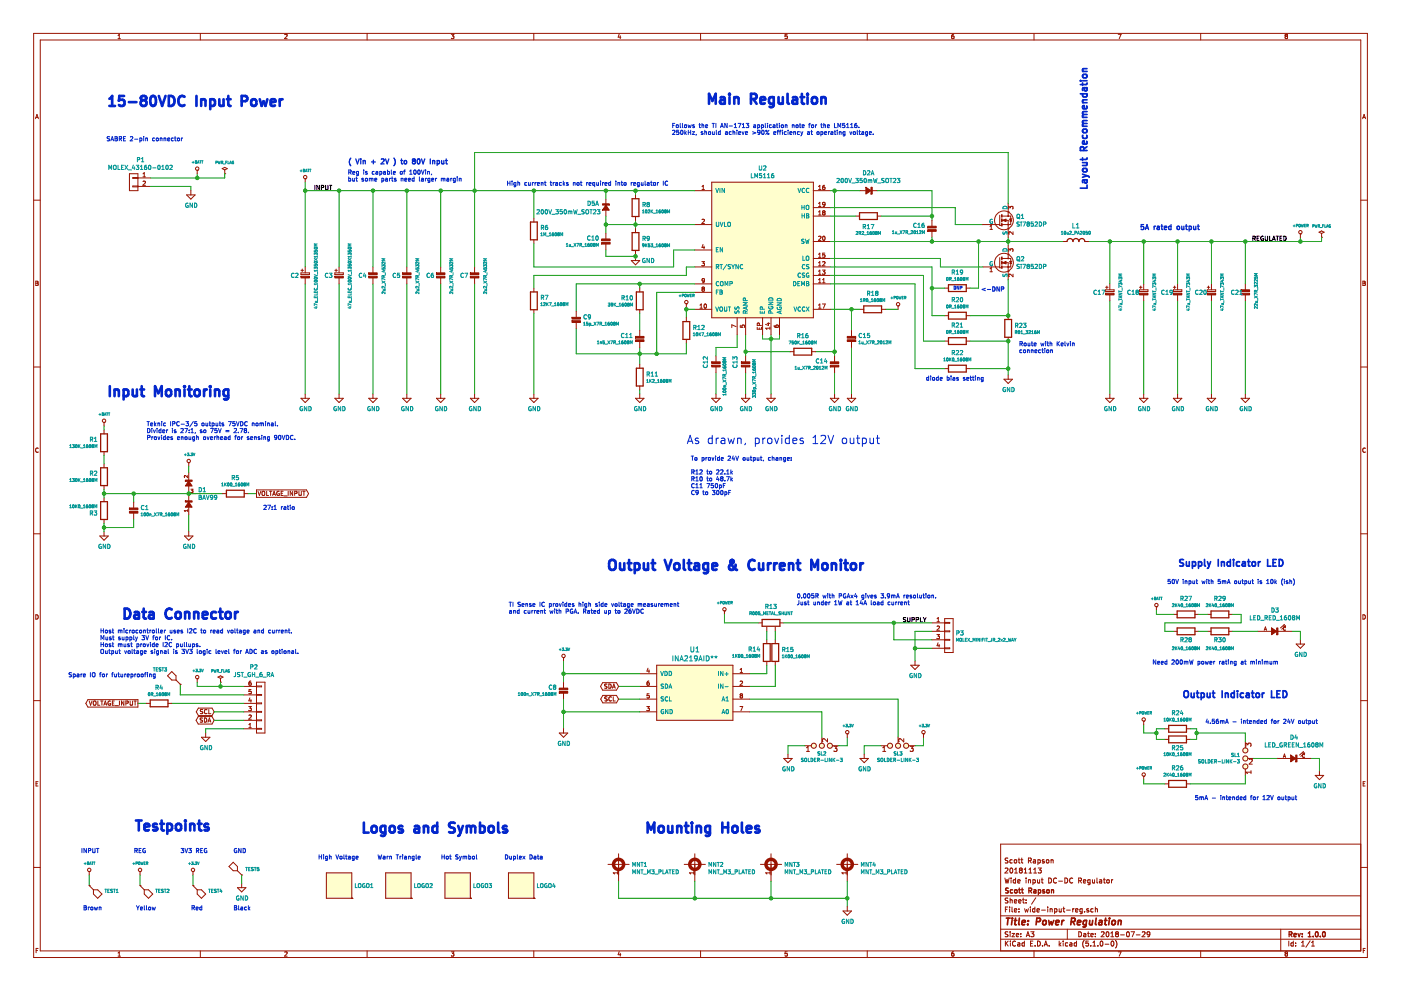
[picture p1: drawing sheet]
<svg xmlns="http://www.w3.org/2000/svg" width="420mm" height="297mm" viewBox="0 0 420 297" stroke-linecap="round" stroke-linejoin="round" font-family="sans-serif">
<g fill="none" stroke="#0327cd" stroke-width=".79">
<path d="M32.8 31.8h1.7M32.8 29.6l.8-.8v3M37.2 28.8h-1.4l-.2 1.4 .5-.3 1 .1 .2 .5-.1 1-.4 .3h-.7l-.5-.3M38.6 30.6h2.3M42.8 30l-.6 .6 .2 .9a.95 .95 0 0 0 1.4 0 .96 .96 0 0 0-.2-1.3l-.3-.2M42.8 30l-.6-.5 .2-.5a.95 .95 0 0 1 1.4 0l.1 .5-.6 .5M42.8 30h.5M45.3 29l.8-.2a1.88 1.88 0 0 1 0 3h-.3a1.82 1.82 0 0 1-.5-2.8zM47.6 28.8l1 3 1-3M50.6 28.8a1.51 1.51 0 0 1 1.8 1.5 1.51 1.51 0 0 1-1.8 1.5zM55.3 29a1.21 1.21 0 0 0-1.4 0 1.21 1.21 0 0 0-.4 1.5 1.14 1.14 0 0 0 .6 1.1 1.14 1.14 0 0 0 1.2-.1M58.9 28.8v3"/>
<path d="M60.3 29.7v2.1M60.3 30a.76 .76 0 0 1 1.3 .2v1.6M63.1 29.9l.8-.2 .6 .6v.9l-.3 .4-.3 .2-.8-.2M63.1 29.7v3M65.8 29.7l.1 1.9a.81 .81 0 0 0 1.1-.1M67 29.7v2.1M68 29.7h1.2M68.5 28.8v2.5l.1 .3 .6 .2M72.5 30.3l1.4-.1a.81 .81 0 0 0-.3-1.4h-1.1v3M75.5 30a.81 .81 0 0 1 .8-.3 .81 .81 0 0 1 .6 .6v.9a.81 .81 0 0 1-.8 .6 .81 .81 0 0 1-.8-.6zM77.9 29.7l.6 2.1 .5-1.5 .6 1.5 .6-2.1M81.2 30.8l1.4-.3-.1-.6-.9-.2-.4 .5 .1 1.4 .3 .2 .9-.2"/>
<path d="M83.9 29.7v2.1M84.7 29.7l-.5 .2-.3 .4M212.6 31.1v-3l1.1 2.2 .9-2.2v3M216.1 29.3l.2-.2 .9 .2 .2 1.8M217.4 29.8l-1.1 .2a.59 .59 0 0 0-.4 .5 .59 .59 0 0 0 .4 .6l1.1-.1M218.8 28.1v.3M218.8 29.1v2M218.8 28.1l-.2 .2 .2 .1M220.2 29.4a.76 .76 0 0 1 1.3 .1v1.6M220.2 29.1v2M225.2 29.7l1.4-.2a.81 .81 0 0 0-.2-1.4h-1.2v3M225.9 29.7l1 1.4"/>
<path d="M228.1 30.1l1.4-.3-.1-.5-.9-.2-.4 .4 .1 1.5 .3 .1 .9-.1M232 29.3l-.8-.2-.6 .6v.8l.3 .5 .3 .1 .8-.1M232 29.1v2.4a.8 .8 0 0 1-1.2 .5M233.5 29.1l.1 1.9a.81 .81 0 0 0 1.2-.2M234.8 29.1v2M236.2 28.1v2.6l.4 .4M237.8 29.3l.2-.2 .9 .2 .2 1.8M239.1 29.8l-1.1 .2a.6 .6 0 0 0-.4 .5 .6 .6 0 0 0 .4 .6l1.1-.1M240 29.1h1.2M240.5 28.1v2.6l.1 .3 .6 .1M242.2 28.1v.3M242.2 29.1v2"/>
<path d="M242.2 28.1l.1 .2-.1 .1M243.6 29.4a.81 .81 0 0 1 .8-.3 .81 .81 0 0 1 .6 .6v.8a.81 .81 0 0 1-.7 .6 .81 .81 0 0 1-.8-.6zM246.3 29.4a.76 .76 0 0 1 1.3 .1v1.6M246.3 29.1v2M32.9 115.8v2.9M34.4 116.7v2M34.4 117a.76 .76 0 0 1 1.2 .2v1.5M37.1 116.9l.8-.2 .6 .6-.1 1.2-.5 .2-.8-.1M37.1 116.7v3M39.8 116.7l.1 1.9a.77 .77 0 0 0 1.2-.1M41.1 116.7v2M42.1 116.7h1.1"/>
<path d="M42.5 115.8v2.5l.1 .3 .6 .1M46.5 118.7v-2.9l1 2.1 1-2.1v2.9M49.9 117a.81 .81 0 0 1 .8-.3 .81 .81 0 0 1 .6 .6v.9a.81 .81 0 0 1-.7 .6 .81 .81 0 0 1-.8-.6zM52.6 117a.73 .73 0 0 1 1.3 .2v1.5M52.6 116.7v2M55.3 115.8v.2M55.3 116.7v2M55.3 115.8l.2 .1-.2 .1M56.3 116.7h1.2M56.8 115.8v2.5l.1 .3 .6 .1M58.5 117a.81 .81 0 0 1 .8-.3 .81 .81 0 0 1 .6 .6v.9a.81 .81 0 0 1-.8 .6 .81 .81 0 0 1-.8-.6zM61.2 116.7v2"/>
<path d="M62 116.7l-.5 .2-.3 .4M63.1 115.8v.2M63.1 116.7v2M63.1 115.8l-.2 .1 .2 .1M64.5 116.7v2M64.5 117a.76 .76 0 0 1 1.3 .2v1.5M68.5 116.9l-.9-.2-.6 .6v.9l.3 .4 .3 .1 .9-.1M68.5 116.7v2.5a.8 .8 0 0 1-1.3 .4M183.1 168a.99 .99 0 0 1 1-.1 .99 .99 0 0 1 .5 .9v1a.99 .99 0 0 1-.9 1.1 .99 .99 0 0 1-1-1.1v-1zM185.9 168.8l.2 1.9a.8 .8 0 0 0 1.1-.2M187.2 168.8v2M188.2 168.8h1.2"/>
<path d="M188.7 167.8v2.6l.1 .3 .6 .1M190.4 169l.8-.2 .6 .6-.1 1.1-.5 .3-.8-.1M190.4 168.8v3M193.1 168.8v1.6a.72 .72 0 0 0 .6 .5 .72 .72 0 0 0 .6-.4M194.3 168.8v2M195.4 168.8h1.1M195.8 167.8v2.6l.1 .3 .6 .1M199.4 167.8l.9 3 1.1-3M202.4 169.1a.81 .81 0 0 1 .8-.3 .81 .81 0 0 1 .6 .6v.8a.81 .81 0 0 1-.8 .7 .81 .81 0 0 1-.8-.7zM205.1 167.8v2.6l.4 .4M206.2 168.8h1.2M206.6 167.8v2.6l.2 .3 .6 .1"/>
<path d="M208.3 169l.3-.2 .9 .2 .1 1.8M209.6 169.5l-1 .2a.59 .59 0 0 0-.4 .5 .59 .59 0 0 0 .4 .6l1-.1M212.3 169l-.8-.2-.6 .6v.8l.3 .5 .3 .1 .8-.1M212.3 168.8v2.5a.8 .8 0 0 1-1.2 .4M213.6 169.8l1.5-.3-.2-.5-.8-.2-.5 .4 .2 1.5 .3 .1 .8-.1M220.6 169.2l-.1 .8a1.25 1.25 0 0 1-1.3 .8 .82 .82 0 0 1-.3-1.4l1.2-1-.5-.6a.56 .56 0 0 0-.6 .7l.5 .9a2.22 2.22 0 0 0 1.5 1.4M226.3 168.1a1.21 1.21 0 0 0-1.5 0 1.21 1.21 0 0 0-.3 1.4 1.13 1.13 0 0 0 .5 1.2 1.13 1.13 0 0 0 1.3-.2M227.6 168.8l.2 1.9a.81 .81 0 0 0 1.1-.2M228.9 168.8v2M230.3 168.8v2M231.2 168.8l-.6 .2-.3 .4M232.2 168.8v2"/>
<path d="M233 168.8l-.5 .2-.3 .4M233.9 169.8l1.4-.3-.1-.5-.9-.2-.4 .4 .1 1.5 .3 .1 .9-.1M236.6 169.1a.73 .73 0 0 1 1.3 .1v1.6M236.6 168.8v2M238.9 168.8h1.1M239.3 167.8v2.6l.2 .3 .5 .1M243.3 170.8v-3l1 2.2 1-2.2v3M246.8 169.1a.81 .81 0 0 1 .8-.3 .81 .81 0 0 1 .6 .6v.8a.81 .81 0 0 1-.8 .6 .81 .81 0 0 1-.8-.6zM249.4 169.1a.76 .76 0 0 1 1.3 .1v1.6M249.4 168.8v2M252.2 167.8v.3M252.2 168.8v2"/>
<path d="M252.2 167.8l-.2 .2 .2 .1M252.2 167.8l.1 .2-.1 .1M253.2 168.8h1.1M253.6 167.8v2.6l.1 .3 .6 .1M255.3 169.1a.81 .81 0 0 1 .8-.3 .81 .81 0 0 1 .6 .6v.8a.81 .81 0 0 1-.8 .6 .81 .81 0 0 1-.7-.6zM258 168.8v2M258.9 168.8l-.6 .2-.3 .4M37.4 182.4a1.52 1.52 0 0 1 1.7 1.5 1.52 1.52 0 0 1-1.7 1.5zM40.4 183.6l.2-.2 .9 .2 .2 1.8M41.7 184.1l-1.1 .2a.6 .6 0 0 0-.4 .6 .6 .6 0 0 0 .4 .5l1.1-.1M42.7 183.4h1.1M43.1 182.4v2.6l.1 .3 .6 .1"/>
<path d="M44.8 183.6l.3-.2 .8 .2 .2 1.8M46.1 184.1l-1 .2a.59 .59 0 0 0-.5 .6 .59 .59 0 0 0 .5 .5l1-.1M51.5 182.7a1.21 1.21 0 0 0-1.5 0 1.21 1.21 0 0 0-.4 1.4 1.14 1.14 0 0 0 .6 1.2 1.14 1.14 0 0 0 1.3-.2M52.8 183.7a.81 .81 0 0 1 .8-.3 .81 .81 0 0 1 .6 .6v.8a.81 .81 0 0 1-.8 .7 .81 .81 0 0 1-.8-.7zM55.5 183.7a.74 .74 0 0 1 1.3 .2v1.5M55.5 183.4v2M58.2 183.7a.73 .73 0 0 1 1.3 .2v1.5M58.2 183.4v2M60.8 184.4l1.4-.3-.1-.5-.9-.2-.4 .5 .1 1.4 .3 .1 .9-.1M64.8 183.6l-.9-.2-.5 .6 .1 1.1 .4 .3 .9-.1M65.6 183.4h1.2M66.1 182.4v2.6l.1 .3 .6 .1"/>
<path d="M67.8 183.7a.81 .81 0 0 1 .8-.3 .81 .81 0 0 1 .6 .6v.8a.81 .81 0 0 1-.8 .7 .81 .81 0 0 1-.8-.7zM70.5 183.4v2M71.4 183.4l-.6 .2-.3 .4M40.8 245.9h1.7M41.6 245.9v3M43.3 247.9l1.5-.3-.2-.5-.9-.2-.4 .5 .2 1.4 .2 .1 .9-.1M47.1 247.1l-.8-.2-.4 .5 .1 .4 1.1 .3v.7l-.4 .1-.8-.1M48 246.9h1.2M48.5 245.9v2.6l.1 .3 .6 .1M50.2 247.1l.8-.2 .6 .6-.1 1.1-.5 .3-.8-.1M50.2 246.9v3M52.9 247.2a.81 .81 0 0 1 .8-.3 .81 .81 0 0 1 .6 .6v.8a.81 .81 0 0 1-.8 .7 .81 .81 0 0 1-.8-.7z"/>
<path d="M55.6 245.9v.3M55.6 246.9v2M55.6 245.9l-.1 .2 .1 .1M57 247.2a.74 .74 0 0 1 1.3 .2v1.5M57 246.9v2M59.3 246.9h1.2M59.8 245.9v2.6l.1 .3 .6 .1M62.4 247.1l-.7-.2-.4 .5 .2 .4 .9 .3 .2 .2-.2 .5-.2 .1-.9-.1M109.1 246.6v3h1.5M111.6 247.8a.81 .81 0 0 1 .8-.3 .81 .81 0 0 1 .6 .6v.9a.81 .81 0 0 1-.8 .6 .81 .81 0 0 1-.8-.6zM115.6 247.7l-.9-.1-.6 .5 .2 1.2 .4 .3 .9-.2M115.6 247.6v2.4a.81 .81 0 0 1-1.3 .4"/>
<path d="M117 247.8a.81 .81 0 0 1 .8-.3 .81 .81 0 0 1 .6 .6v.9a.8 .8 0 0 1-.8 .6 .8 .8 0 0 1-.7-.6zM120.7 247.7l-.7-.1-.5 .4 .2 .4 1 .3 .1 .3-.1 .4-.3 .2-.9-.2M124.4 247.7l.3-.1 .8 .1 .2 1.9M125.7 248.3l-1 .1a.59 .59 0 0 0-.4 .6 .59 .59 0 0 0 .4 .6l1-.2M127.1 247.8a.76 .76 0 0 1 1.3 .2v1.6M127.1 247.6v2M131.1 247.7a.96 .96 0 0 0-1.3 .1l-.1 .3 .1 1.2a.96 .96 0 0 0 1.3 .1M131.1 246.6v3M136.4 246.7l-.4-.1-1 .1a.71 .71 0 0 0-.3 .7 .71 .71 0 0 0 .5 .6 1.07 1.07 0 0 1 1.2 .7l-.1 .6-.5 .3-1.1-.2M137.4 247.6l.7 2M138.1 249.6l-.3 .7-.4 .3M138.8 247.6l-.7 2"/>
<path d="M140 247.8a.74 .74 0 0 1 1.2 .2M140 247.6v2M141.2 248l.5-.4 .7 .1 .1 1.9M141.2 248v1.6M144 247.7l.8-.1 .6 .5-.2 1.2-.4 .3-.8-.2M144 246.6v3M146.7 247.8a.81 .81 0 0 1 .8-.3 .81 .81 0 0 1 .6 .6v.9a.81 .81 0 0 1-.8 .6 .81 .81 0 0 1-.8-.6zM149.4 246.6v2.5l.4 .5M152 247.7l-.8-.1-.4 .4 .2 .4 1 .3 .1 .3-.1 .4-.3 .2-.9-.2M194.2 249.6v-3l1 2.1 1-2.1v3M197.7 247.8a.81 .81 0 0 1 .8-.3 .81 .81 0 0 1 .6 .6v.9a.81 .81 0 0 1-.8 .6 .81 .81 0 0 1-.8-.6zM200.4 247.6l.1 1.8a.8 .8 0 0 0 1.1-.1"/>
<path d="M201.6 247.6v2M203.1 247.8a.73 .73 0 0 1 1.3 .2v1.6M203.1 247.6v2M205.3 247.6h1.2M205.8 246.6v2.5l.1 .3 .6 .2M207.5 246.6v.2M207.5 247.6v2M207.5 246.6l-.1 .1 .1 .1M208.9 247.8a.76 .76 0 0 1 1.3 .2v1.6M208.9 247.6v2M212.9 247.7l-.8-.1-.6 .5v.9l.3 .4 .3 .2 .8-.2M212.9 247.6v2.4a.8 .8 0 0 1-1.3 .4"/>
<path d="M216.6 246.6v3M216.6 248h1.8M218.4 246.6v3M219.8 247.8a.81 .81 0 0 1 .8-.3 .81 .81 0 0 1 .6 .6v.9a.81 .81 0 0 1-.8 .6 .81 .81 0 0 1-.8-.6zM222.5 246.6v2.5l.4 .5M223.9 248.6l1.4-.3-.1-.6-.9-.1-.4 .4 .2 1.4 .2 .2 .9-.2M227.6 247.7l-.7-.1-.4 .4 .1 .4 1 .3 .2 .3-.2 .4-.3 .2-.8-.2"/>
</g>
<g fill="none" stroke="#981200" stroke-width=".3">
<path d="M10.1 10h400v277h-400zM12.1 12h396v273h-396zM35.4 11.6h.7M35.4 10.6l.4-.3v1.3M60.1 10v2M85.4 10.4l.5-.1 .2 .3-.8 1h.8M110.1 10v2M135.3 10.3h.8l-.4 .5 .4 .1v.6h-.8M160.1 10v2M185.7 10.2l-.3 1h.8M186 10.7v.9M210.1 10v2"/>
<path d="M236.1 10.3h-.6l-.1 .6 .6-.1 .1 .7h-.7M260.1 10v2M286 10.3l-.5 .3-.1 .7 .2 .3 .5-.1-.1-.7h-.4l-.2 .2M310.1 10v2M335.3 10.3h.9l-.5 1.3M360.1 10v2M385.6 10.8l-.2 .5 .2 .3 .4-.1M385.6 10.8l-.2-.2 .2-.3 .5 .1-.2 .4M385.6 10.8h.3M385.9 10.8l.2 .3v.4M386.1 11.5h-.1M10.7 35.6l.4-1.3 .4 1.3"/>
<path d="M10.8 35.2h.6M408.7 35.6l.4-1.3 .4 1.3M408.8 35.2h.6M10.1 60h2M38.8 52.1h2.6v5.1h-2.6zM41.4 55.8h-1.6v.2h1.6M41.4 53.2h-1.6v.3h1.6M41.4 53.3h3.8M41.4 55.9h3.8M42.9 52.1l.4-.4v1.3M42.9 54.4l.5-.1 .2 .3-.8 1h.8M42.9 53h.7"/>
<path d="M56 58.4h2.5l-1.3 1.3zM57.2 57.2v1.2M59.1 51.1h.1M59.1 51.1v1M66.6 50.5l.8-.3 .8 .3-.8 .4zM67.4 52.1h.1M67.4 50.9v1.2M91.5 53.6h.1M91.5 53.6v1M181.7 59.7v1.8M190.6 58.4v1.2M208.4 57.2h5.1"/>
<path d="M210.5 56.8h.8M210.5 55.9l.4-.3v1.2M213.5 54.6h30.4v40.7h-30.4zM243.9 57.2h5.1M245.5 56.8h.7M245.5 55.9l.4-.3v1.2M247.3 55.6l-.4 .1-.2 .4 .1 .6 .5 .1v-.7l-.3-.1-.3 .3M257.9 57.2h1.8M261.2 57.2h1.8M408.1 60h2M160.1 65.4v1.1M160.1 71.9v1.1"/>
<path d="M181.7 63v1.8M181.7 69.9v1.7M181.7 73.2v1.7M189.3 78.1h2.6l-1.3 1.3zM190.6 64.9v1.1M190.6 68.6v1.1M190.6 75.1v1.1M190.6 76.8v1.3M208.4 67.3h5.1M208.4 74.9h5.1M210.5 78.4h.8l-.5 .5 .4 .1 .1 .5-.3 .2-.5-.1M210.5 65.8l.5-.1 .3 .4-.8 .9h.8"/>
<path d="M210.8 73.3l-.3 .9h.8M211.1 73.8v.8M243.9 77.5h5.1M243.9 64.8h5.1M243.9 62.2h5.1M243.9 72.4h5.1M245.5 61l.4-.4v1.3M245.5 63.5l.4-.3v1.2M245.5 76.2l.4-.3v1.2M245.5 78.8l.4-.4v1.3M245.5 79.7h.7M245.5 77.1h.7"/>
<path d="M245.5 64.4h.7M245.5 61.9h.7M245.5 70.9l.5-.1 .2 .3-.8 1h.8M246.7 78.5l.5-.1 .2 .4-.8 .9h.8M246.8 70.9l.2-.1a.62 .62 0 0 1 .5 .7 .62 .62 0 0 1-.6 .5l-.2-.4zM247 63.7l-.3 .3 .3 .4 .4-.2v-.4M247 63.7h.2M247.2 63.7l.1 .1M247.3 60.7l-.5 .1-.1 .4 .3 .2 .4-.2M247.3 63.2l-.5 .1 .2 .4M247.3 63.2l.1 .1M247.3 63.8h.1"/>
<path d="M247.3 60.7l.1 .1M247.4 60.8v.8l-.6 .3M247.4 63.3l-.2 .4M247.4 75.9h-.6l-.1 .6 .5-.1 .2 .5-.2 .2-.5-.1M256.6 64.8h1.2M263.1 64.8h1.2M279.5 66v1.8M279.5 69.3v1.8M294.7 67.3h5.1M296.9 68.8h.7M296.9 67.8l.4-.3v1.3M299.8 67.6h.1"/>
<path d="M299.8 64.5v3.1M299.8 77.2v3.1M300.6 77.5h2.5v2.5h-2.5M300.6 64.8h2.5v2.5h-2.5M300.6 66h1.8v5.1M300.6 78.7h1.8v5.1M302.4 68.6h.1M302.4 63.5h.1M302.4 67.3h.1M302.4 76.2h.1M302.4 61v3.8M302.4 73.7v3.8"/>
<path d="M302.5 62.6v-.7l.5 .4 .1-.4h.5l.2 .2-.1 .5M302.5 75.3v-.7l.5 .4 .1-.4h.5l.2 .2-.1 .5M303.5 65.5l-.8 .3M303.5 78.2l-.8 .3M303.8 69.5v.8l-.9-.8-.4 .2 .2 .5M318.9 72.4h1.1M325.3 72.4h1.2M390 70.1h.1M390 70.1v1M395.6 69.6l.7-.4 .8 .4-.8 .4zM396.3 71.1h.1M396.3 70v1.1"/>
<path d="M10.7 84.9h.5M11.3 84.3h-.6v1.3l.7-.2v-.4l-.2-.1M11.3 84.3v.1M11.3 84.8l-.1 .1M11.3 84.4v.4M11.3 84.8h.1M90.3 81.8h2.5v.5h-2.5zM90.3 81h.7M90.6 80.6v.8M91.5 80v1.8M91.5 83.3v1.8M100.4 81.8h2.6v.5h-2.6z"/>
<path d="M100.4 81h.8M100.8 80.6v.8M101.7 80v1.8M101.7 83.3v1.8M111.8 80v1.8M111.8 83.3v1.8M122 80v1.8M122 83.3v1.8M132.2 80v1.8M132.2 83.3v1.8M142.3 80v1.8M142.3 83.3v1.8"/>
<path d="M160.1 86.4v1.1M160.1 92.8v1.2M172.8 93.3v1.8M172.8 96.6v1.8M191.9 86.4v1.1M191.9 92.8v1.2M191.9 99.1v1.7M205.8 91.1h.1M205.8 91.1v1M205.8 95.3v1.1M208.4 92.7h5.1M208.4 85.1h5.1"/>
<path d="M208.4 80h5.1M208.4 87.6h5.1M209.9 92.4h.8M209.9 91.5l.4-.4v1.3M210.8 86.6l-.3-.3 .3-.3 .5 .3-.3 .3M210.8 86.6l-.3 .2 .3 .5 .5-.2-.3-.5M210.8 86.6h.2M211.3 84.1l-.6 .1-.1-.6 .4-.1 .3 .2-.2 .9-.4 .2M211.3 91.2l.1-.1a.62 .62 0 0 1 .5 .7 .62 .62 0 0 1-.6 .5l-.2-.4zM220.7 97.9l-1.2-.5v.8M221.1 95.3v5M222 97.5v.6h.6l-.1-.4 .6-.3 .2 .3-.1 .4"/>
<path d="M223.6 95.3v5M227.1 98.1v.6h1.3v-.6M227.7 98.3v.4M227.8 97.5l-.1-.6h-.5l-.1 .6h1.3M228.7 95.3v5M230.1 96.9h.8M230.5 96.8v.7l-.9-.3M230.9 98v.8M230.9 98.4h-1.3l.4 .4M231.2 95.3v5M232.2 97.5l.1 .5 .4 .1 .7-.1v-.5h-.7v.4l.2 .2M233.8 95.3v5"/>
<path d="M243.9 92.7h5.1M243.9 85.1h5.1M243.9 80h5.1M243.9 82.6h5.1M245.5 92.4h.7M245.5 84.8h.7M245.5 81.3l.4-.3v1.2M245.5 83.8l.4-.3v1.3M245.5 91.5l.4-.4v1.3M245.5 82.2h.7M246.6 91.1h.9l-.5 1.3M246.6 81h.8l-.4 .4 .4 .2v.4l-.2 .2-.6-.1"/>
<path d="M246.7 84.8h.7M246.7 83.8l.4-.3v1.3M255.4 99.1v1.7M257.9 92.7h1.1M264.4 92.7h1.1M269.3 91.7h.1M269.3 91.7v1M283.3 94.6h1.1M283.3 86.4h1.1M289.8 94.6h1.1M289.8 86.4h1.1M294.7 80h5.1"/>
<path d="M296.9 80.5l.4-.3v1.3M296.9 81.5h.7M299.8 80.3h.1M302.4 81.3h.1M302.4 80h.1M302.4 94.6v1.2M303.8 82.2v.8l-.9-.8-.4 .2 .2 .5M331.6 86.9h2.5v.5h-2.5zM331.6 86.1h.7M331.9 85.7v.8M332.8 85.1v1.8M332.8 88.4v1.8"/>
<path d="M341.7 86.9h2.6v.5h-2.6zM341.7 86.1h.8M342.1 85.7v.8M343 85.1v1.8M343 88.4v1.8M351.9 86.9h2.5v.5h-2.5zM351.9 86.1h.7M352.3 85.7v.8M353.2 85.1v1.8M353.2 88.4v1.8M362 86.9h2.6v.5h-2.6zM362 86.1h.8"/>
<path d="M362.4 85.7v.8M363.3 85.1v1.8M363.3 88.4v1.8M373.5 85.1v1.8M373.5 88.4v1.8M408.7 84.3l.7 .2-.2 .4 .3 .2-.3 .5h-.5zM408.7 84.9h.5M10.1 110h2M90.3 119.4h2.5l-1.3 1.3zM91.5 118.1v1.3M100.4 119.4h2.6l-1.3 1.3zM101.7 118.1v1.3"/>
<path d="M110.6 119.4h2.5l-1.3 1.3zM111.8 118.1v1.3M120.7 119.4h2.6l-1.3 1.3zM122 118.1v1.3M130.9 119.4h2.5l-1.2 1.3zM132.2 118.1v1.3M141.1 119.4h2.5l-1.3 1.3zM142.3 118.1v1.3M158.8 119.4h2.6l-1.3 1.3zM160.1 118.1v1.3M190.6 119.4h2.5l-1.2 1.3zM191.9 102.4v1.7"/>
<path d="M191.9 109.2v1.2M191.9 115.7v1.1M191.9 118.1v1.3M205.8 101.7v1.2M213.5 119.4h2.5l-1.3 1.3zM214.7 106.7v1.8M214.7 110v1.8M214.7 118.1v1.3M222.3 119.4h2.6l-1.3 1.3zM223.6 106.7v1.8M223.6 110v1.8M223.6 118.1v1.3"/>
<path d="M230 119.4h2.5l-1.3 1.3zM231.2 118.1v1.3M236.9 105.4h1.2M243.4 105.4h1.2M249 119.4h2.6l-1.3 1.3zM250.3 106.7v1.8M250.3 110v1.8M250.3 118.1v1.3M254.1 119.4h2.5l-1.2 1.3zM255.4 102.4v1.7M255.4 118.1v1.3M283.3 110.5h1.1"/>
<path d="M283.3 102.2h1.1M289.8 110.5h1.1M289.8 102.2h1.1M301.1 113.7h2.5l-1.2 1.2zM302.4 101.1v1.1M302.4 112.4v1.3M331.6 119.4h2.5l-1.3 1.3zM332.8 118.1v1.3M341.7 119.4h2.6l-1.3 1.3zM343 118.1v1.3M351.9 119.4h2.5l-1.2 1.3zM353.2 118.1v1.3"/>
<path d="M362 119.4h2.6l-1.3 1.3zM363.3 118.1v1.3M372.2 119.4h2.5l-1.2 1.3zM373.5 118.1v1.3M408.1 110h2M11.5 134.4a.58 .58 0 0 0-.8 .5 .58 .58 0 0 0 .8 .6M31.2 126.6h.1M31.2 126.6v1M31.2 128.9v1.2M31.2 135.4v1.1M31.2 139.1v1.1M56.6 138.7h.1"/>
<path d="M56.6 138.7v1M409.5 134.4a.59 .59 0 0 0-.8 .5 .59 .59 0 0 0 .7 .6M409.5 135.5h-.1M10.1 160h2M31.2 145.5v1.2M31.2 149.2v1.2M31.2 155.7v1.1M31.2 159.4v1.3M40.1 150.5v1.8M40.1 153.8v1.8M56.3 142.5v.7l-.7-.7-.3 .3 .1 .3M56.3 152.8v.5"/>
<path d="M56.3 153.1h-1l.3 .2M56.6 141.6v2.5M56.6 145.4v5.1M56.6 151.8v2.5M56.6 159.4v1.3M56.6 148h2M57.2 146.6h.7l-.4 .4 .3 .1M57.8 147.1h.1M57.8 147.1v.5h-.6M66.8 148h1.1M73.2 148h1.2M76.9 146.8h15l.6 1.2-.6 1.1h-15z"/>
<path d="M77.4 147.2l.4 1.3 .4-1.3M78.6 147.4l.3-.2 .5 .2-.2 1.1-.6-.2zM80 147.2v1.3h.6M80.8 147.2h.7M81.2 147.2v1.3M81.8 148.5l.4-1.3 .4 1.3M81.9 148.2h.6M83.7 147.3a.57 .57 0 0 0-.7 .6 .57 .57 0 0 0 .8 .5v-.4h-.3M84.3 147.9h.4M84.9 147.2h-.6v1.3h.6M85.2 148.6h.9M86.4 147.2v1.3"/>
<path d="M87.8 147.2v1.3l-.8-1.3v1.3M88.4 147.9l.6-.1v-.4l-.6-.2v1.3M89.6 147.2v1.1l.3 .2 .5-.2v-1.1M90.8 147.2h.7M91.1 147.2v1.3M408.1 160h2M29.9 160.7h2.6l-1.3 1.2zM55.3 160.7h2.6l-1.3 1.2zM10.7 184.3a.65 .65 0 0 1 .8 .6 .65 .65 0 0 1-.8 .7zM169 197.1h.1M169 197.1v1M196.9 199.4h22.9v16.5h-22.9z"/>
<path d="M217.3 183.1h.1M217.3 183.1v1.1M227.4 186.7h1.2M230 187.9v1.3M230 191.8v1.1M230 198.3v1.1M232.5 187.9v1.3M232.5 191.8v1.1M232.5 198.3v1.1M233.9 186.7h1.1M273.1 199.4h2.6l-1.3 1.3zM274.4 198.1v1.3"/>
<path d="M279.5 186.7h3.8M279.5 189.2h3.8M279.5 191.8h3.8M279.5 194.3h3.8M281 190.2h.8l-.5 .5 .4 .1 .1 .4-.3 .2-.5-.1M281 187.8l.5-.2 .3 .4-.8 .9h.8M281 186.4h.8M281 185.5l.4-.4v1.3M281.3 192.7l-.3 .9h.8M281.6 193.1v.9M283.3 185.4h2.5v10.2h-2.5zM283.3 194.2h1.5v.2h-1.5"/>
<path d="M283.3 186.6h1.5v.2h-1.5M283.3 189.1h1.5v.3h-1.5M283.3 191.6h1.5v.3h-1.5M346.8 181.9h.1M346.8 181.9v1M351.9 189.2h1.1M351.9 184.2h1.1M358.4 189.2h1.1M358.4 184.2h1.1M362 189.2h1.2M362 184.2h1.2M368.5 189.2h1.2"/>
<path d="M368.5 184.2h1.2M377.3 189.2h4.4M379.1 188.9l.4-1 .3 1M379.2 188.6h.5M383 189.2h4.4M385 187.8l.2-.6-1.2 1M385.4 188.2l.1-.6-1.1 1M385.5 188a.46 .46 0 0 0-.6 .4 .46 .46 0 0 0 .6 .4M388.7 193h2.6l-1.3 1.3zM390 191.8v1.2M408.7 184.3a.65 .65 0 0 1 .8 .6 .65 .65 0 0 1-.8 .7zM10.1 210h2"/>
<path d="M26.4 209.7h15v2.2h-15l-.7-1.1zM26.8 210.1l.4 1.3 .4-1.3M28 210.3l.3-.2 .4 .2 .1 .7-.2 .3-.6-.1zM29.3 210.1v1.3h.7M30.2 210.1h.7M30.6 210.1v1.3M31.1 211.4l.5-1.3 .4 1.3M31.3 211h.6M33.1 210.2a.57 .57 0 0 0-.7 .6 .57 .57 0 0 0 .8 .5v-.4h-.3M33.7 210.7h.4M34.3 210.1h-.6v1.3h.6M34.6 211.5h.9"/>
<path d="M35.8 210.1v1.3M37.1 210.1v1.3l-.7-1.3v1.3M37.8 210.8l.6-.1v-.5l-.6-.1v1.3M39 210.1v1.1l.3 .2 .5-.2v-1.1M40.2 210.1h.7M40.5 210.1v1.3M43.9 210.8h1.1M50.3 202.6l1.2-1.3 1.3 1.3v1.2h-1.3zM50.4 210.8h1.1M52.8 203.8l1.3 1.3M54.1 205.1h.1M59.1 203.5h.1"/>
<path d="M59.1 203.5v1M59.4 214.8h4.2l.6 1.1-.6 1.1h-4.2l-.6-1.1zM59.5 212.2h4.1l.6 1.2-.6 1.1h-4.1l-.6-1.1zM60.7 215.3h-.6v.4a.5 .5 0 0 1 .5 .2 .5 .5 0 0 1 0 .5h-.6M60.8 212.7l-.7 .1a.54 .54 0 0 0 .6 .6v.5h-.6M61.3 215.2a.64 .64 0 0 1 .7 .6 .64 .64 0 0 1-.7 .7zM61.7 219.7v1.3M62.1 212.8a.56 .56 0 0 0-.8 .5 .56 .56 0 0 0 .8 .5M62.4 216.5l.4-1.3 .4 1.3M62.5 216.1h.6M62.6 212.7v1.2h.6M65.4 203l.7-.4 .8 .4-.8 .3z"/>
<path d="M66.1 204.5h.1M66.1 203.3v1.2M73.1 215.9h3.8M73.1 205.7h3.8M73.1 213.4h3.8M73.1 218.4h3.8M73.1 210.8h3.8M73.1 208.3h3.8M74.6 211.8h.8l-.5 .4 .4 .2 .1 .4-.3 .2-.5-.1M74.6 218.1h.8M74.6 217.2l.4-.4v1.3M74.6 214.4l.5-.1 .3 .4-.8 .9h.8"/>
<path d="M74.9 209.2l-.3 .9h.8M75.2 204.1h-.2a.79 .79 0 0 0-.1 1.3h.3l.2-.5-.3-.3-.5 .3M75.2 209.7v.8M75.3 206.7h-.6l-.1 .6 .5-.1 .3 .5-.3 .3-.5-.2M76.9 204.5h2.6v15.2h-2.6zM76.9 208.2h1.5v.2h-1.5M76.9 205.6h1.5v.3h-1.5M76.9 210.7h1.5v.3h-1.5M76.9 213.2h1.5v.3h-1.5M76.9 215.8h1.5v.2h-1.5M76.9 218.3h1.5v.3h-1.5M167.7 219.7h2.6l-1.3 1.3z"/>
<path d="M169 204.5v1.8M169 207.8v1.8M169 218.4v1.3M180.7 204.6h4.2l.6 1.1-.6 1.2h-4.2l-.6-1.2zM180.8 208.4h4.1l.6 1.2-.6 1.1h-4.1l-.6-1.1zM182 205.1h-.6v.4a.5 .5 0 0 1 .5 .2 .5 .5 0 0 1 0 .6h-.6M182.1 208.9l-.7 .1a.54 .54 0 0 0 .6 .6v.5h-.6M182.6 205a.64 .64 0 0 1 .7 .7 .64 .64 0 0 1-.7 .6zM183.4 209a.56 .56 0 0 0-.8 .5 .56 .56 0 0 0 .8 .5M183.7 206.3l.4-1.3 .4 1.3M183.8 205.9h.6M183.9 208.8v1.3h.6"/>
<path d="M191.9 201.9h5M191.9 205.7h5M191.9 213.4h5M191.9 209.6h5M194 211.8h.8l-.5 .4 .4 .2 .1 .4-.3 .2-.5-.1M194.3 200.3l-.3 .9h.8M194.6 204.1h-.2a.79 .79 0 0 0-.1 1.3h.3l.2-.5-.3-.3-.5 .3M194.6 200.8v.8M194.7 208h-.6l-.1 .6 .5-.2 .3 .6-.3 .2-.5-.1M219.8 201.9h5.1M219.8 205.7h5.1M219.8 213.4h5.1"/>
<path d="M219.8 209.6h5.1M221.9 211.8h.8l-.5 1.2M222 201.6h.7M222 200.7l.3-.4v1.3M222 204.3l.4-.2 .3 .4-.8 .9h.8M222.2 208.5l-.2 .2 .2 .5 .5-.2-.1-.4M222.2 208.5h.2M222.4 208.5l.2 .1M222.6 208l-.6 .1 .2 .4M222.6 208v.1M222.6 208.6h.1M222.6 208.1l-.2 .4"/>
<path d="M254.1 220h.1M254.1 220v1M277 220h.1M277 220v1M343 216.2h.1M343 216.2v1M349.3 218.4h1.2M355.8 218.4h1.2M408.1 210h2M10.8 234.9h.4M11.4 234.3h-.6v1.3h.6M60.4 221h2.6l-1.3 1.3z"/>
<path d="M235 227.3h2.6l-1.3 1.3zM236.3 226.1v1.2M241.4 223.5h1.9M241.9 225.2h.9M241.9 224.1l.4-.4v1.5M246.5 221v1.8M248.2 221.4v1l-1.1-1-.5 .3 .2 .6M249.6 223.5h2M250.1 223.7h.9l-.5 .6 .4 .1v.7l-.2 .1-.6-.1M257.9 227.3h2.5l-1.2 1.3zM259.2 226.1v1.2M264.3 223.5h1.9"/>
<path d="M264.7 225.2h.9M264.7 224.1l.5-.4v1.5M269.3 221v1.8M271 221.4v1l-1.1-1-.4 .3 .1 .6M272.5 223.5h1.9M272.9 223.7h1l-.5 .6 .4 .1v.7l-.2 .1-.7-.1M343 232.7h.1M343 232.7v1M349.3 235h1.2M349.3 221.6h1.2M355.8 235h1.2M355.8 221.6h1.2"/>
<path d="M373.5 222.3v1.9M373.5 230.5v1.9M373.7 223.7v-1l.5 .5 .2-.4h.6l.2 .2-.2 .7M374.2 227.3h1.8M374.7 227.6l.6-.1 .3 .4-1 1.1h1M375.2 231v.9M375.2 231.5h-1.5l.4 .4M383 227.3h4.4M384.9 227l.3-1 .3 1M385 226.7h.4M388.7 227.3h4.5M390.7 225.9l.2-.6-1.2 1"/>
<path d="M391.1 226.3l.2-.6-1.2 1M391.2 226.1a.46 .46 0 0 0-.6 .4 .46 .46 0 0 0 .6 .4M394.4 232.4h2.6l-1.3 1.3zM395.7 231.1v1.3M408.8 234.9h.4M409.4 234.3h-.6v1.3h.6M68.7 259.7l1.2-1.2 1.3 1.2v1.3h-1.3zM182.3 259.1h6.4M185.5 255.9v8.3M205.2 259.1h6.3M208.4 255.9v8.3M228.1 259.1h6.3"/>
<path d="M231.2 255.9v8.3M250.9 259.1h6.4M254.1 255.9v8.3M302.3 257.3h-.7l-.1 .5a.63 .63 0 0 1 .7 .8h-.8M303.6 257.8l-.5-.1-.2 .3v.6h.7M304.2 257.8h.7v.8h-.7zM305.4 257.7h.5M305.6 257.2v1.3l.3 .2M306.2 257.7h.6M306.4 257.2v1.3l.4 .2M308.4 258l.7-.1 .1-.6-.8-.1v1.5M308.8 258l.5 .7"/>
<path d="M309.9 257.8h.6l.1 .9M310.6 258l-.8 .3 .3 .4 .5-.1M311.3 257.8l.4-.1 .3 .3-.1 .6h-.6M311.3 257.7v1.5M313.1 257.8l-.3-.1-.2 .2v.2l.5 .1v.4h-.5M313.9 257.8h.6v.8h-.6zM315.2 257.8h.6v.9M315.2 257.7v1M408.1 253h-108v32M10.1 260h2M26.8 265.4h.1M26.8 261.2h.1"/>
<path d="M26.8 265.4l1.2 1.3M26.8 261.2v1.1M28 266.7h1.3l1.3 1.3-1.3 1.2-1.3-1.2zM42 261.2h.1M42 265.4h.1M42 261.2v1.1M42 265.4l1.3 1.3M43.3 266.7h1.2l1.3 1.3-1.3 1.2-1.2-1.2zM57.9 261.2h.1M57.9 265.4h.1M57.9 261.2v1.1M57.9 265.4l1.2 1.3"/>
<path d="M59.1 266.7h1.3l1.3 1.3-1.3 1.2-1.3-1.2zM71.2 261l1.3 1.3M71.2 266.1h2.5l-1.2 1.2zM72.5 262.3h.1M72.5 264.8v1.3M97.9 261.6h7.6v7.6h-7.6zM105.5 269.2h.1M115.7 261.6h7.6v7.6h-7.6zM123.3 269.2h.1M133.4 261.6h7.7v7.6h-7.7zM141.1 269.2h.1M152.5 261.6h7.6v7.6h-7.6z"/>
<path d="M160.1 269.2h.1M185.2 261.2v.8M185.2 261.6h-1.3l.4 .4M208 261.6h-1.2l.3 .4M208 261.2v.8M230.9 261.2v.8M230.9 261.6h-1.3l.4 .4M252.8 273.1h2.6l-1.3 1.2zM253.8 261.6h-1.3l.3 .4M253.8 261.2v.8M254.1 271.8v1.3M300.1 278.5h108"/>
<path d="M300.1 274.5h108M300.1 268.5h108M301.4 263.2l.3 1.5 .3-1.1 .3 1.1 .4-1.5M301.4 260.3l.6-.1 .3 .4-.9 1.1h.9M301.5 279.9h.1M301.5 272.6h.5M301.6 279.9l.6 .2 .1 .4-.3 .3-.6-.1M302.2 271.9h-.7v1.5M302.3 279.4h-.7l-.1 .5M302.3 269.2h-.7l-.1 .6a.63 .63 0 0 1 .7 .7l-.8 .1M302.8 271.9v.1M302.8 272.4v1"/>
<path d="M302.9 269.2v1.5M302.9 279.3v.1M302.9 279.8v1M302.9 269.8h.6l.1 .9M303 261.6h.1M303.1 260.3l.1-.1a.72 .72 0 0 1 .6 .8 .72 .72 0 0 1-.7 .6l-.2-.5zM303.2 263.2v.1M303.2 263.7v1M303.5 279.8h.8l-.8 1h.8M303.5 271.9v1.3l.2 .2M304.2 270.2l.7-.2v-.2l-.5-.1-.2 .2 .1 .7h.6M304.2 272.9l.7-.2v-.3h-.5l-.2 .2 .1 .7h.6"/>
<path d="M304.3 261.7h.8M304.3 260.6l.4-.4v1.5M304.6 263.2v1.5M304.6 263.8l-.4-.1-.3 .3v.5l.7 .1M305.2 264.2l.7-.2v-.2l-.5-.1-.2 .2 .1 .7h.6M305.5 270.2l.7-.2-.1-.2-.4-.1-.2 .2 .1 .7h.5M305.6 273.2v.2M305.6 272.4v.2M306 260.8l-.3 .3 .3 .6 .6-.3-.3-.6M306 260.8l-.3-.3 .3-.3 .6 .3-.3 .3M306 260.8h.3M306.1 279.9v.1"/>
<path d="M306.6 269.7h.6M306.8 269.2v1.3l.4 .2M307.2 261.7h.8M307.2 260.6l.4-.4v1.5M307.3 272.4l.3 1 .3-.7 .2 .7 .3-1M307.7 263.2v.1M307.7 270.5v.2M307.7 263.7v1M307.7 269.8v.1M308.4 263.8h.6l.1 .9M308.4 263.7v1M308.6 261.7h.8"/>
<path d="M308.6 260.6l.4-.4v1.5M309 271.9v.1M309 272.4v1M309.1 279.3h1l-.5 .6 .4 .1v.7h-.9M309.8 263.8l.4-.1 .3 .3-.1 .5-.6 .1M309.8 263.7v1.5M310 261.7h.9M310 260.6l.4-.4v1.5M310.4 272.4h-.5l-.3 .3 .2 .6h.6M310.4 271.9v1.5M310.6 269.1l-1.2 1.9M311 272.9l.7-.2-.1-.3h-.4l-.2 .2 .1 .7h.5"/>
<path d="M311.1 263.7l.1 .9 .6-.1M311.3 260.2h1l-.5 .6 .4 .1v.7h-.9M311.8 263.7v1M312.3 263.7h.5M312.4 272.8h1.1M312.5 263.2v1.3l.3 .2M314.2 271.9v.1M314.2 272.4v1M314.5 263.2a.76 .76 0 0 1 .9 .7 .76 .76 0 0 1-.9 .8zM314.9 272.5l.6-.1 .1 1M314.9 272.4v1M316.3 272.4h.4l.3 .3-.1 .6h-.6"/>
<path d="M316.3 272.4v1.5M316.9 263.3a.67 .67 0 0 0-1 .6 .67 .67 0 0 0 1 .6M317.5 264.1h1.1M317.6 272.4l.1 .9 .6-.1M318.3 272.4v1M318.8 272.4h.5M319 271.9v1.3l.3 .2M319.3 263.2a.76 .76 0 0 1 .9 .7 .76 .76 0 0 1-.9 .8zM319.9 272.8h1.1M320.1 278.5v3M321.7 263.3a.67 .67 0 0 0-.9 .6 .67 .67 0 0 0 .9 .6M321.7 272.4v1"/>
<path d="M322.1 272.4l-.4 .3M322.5 272.9l.8-.2-.1-.3h-.4l-.3 .2 .1 .7h.6M323.5 264l.7-.1 .1-.6-.8-.1v1.5M323.5 279.3a.75 .75 0 0 1 .9 .7 .75 .75 0 0 1-.9 .8zM323.8 264l.6 .7M324.6 272.4h-.5l-.3 .3 .1 .5 .7 .1M324.6 272.4v1.2l-.3 .3-.4-.1M324.9 264.2l.7-.2-.1-.2-.4-.1-.2 .2 .1 .7h.5M325 279.9h.6v.9M325.3 273.2v.2M326.2 279.8h.5M326.4 279.3v1.3l.3 .2"/>
<path d="M326.5 272.4h-.4l-.2 .2 .1 .2 .5 .1v.4h-.6M326.9 263.8l-.4-.1-.3 .3 .1 .5 .6 .1M326.9 263.7v1.2l-.3 .3-.3-.1M327.6 263.7l.1 .9 .6-.1M327.8 272.4h-.4l-.3 .3 .1 .5 .6 .1M328.3 263.7v1M328.5 271.9v1.5M328.5 279.9v.1M328.5 272.5l.5-.1 .1 1M329 263.2v1.3l.2 .2M329.8 263.8h.5l.1 .9M330.3 279.4l.6-.1 .2 .4-.9 1.1h.9"/>
<path d="M330.4 264l-.7 .3 .2 .4 .5-.1M330.9 263.7h.6M331.1 263.2v1.3l.4 .2M331.8 279.4l.3-.1a.73 .73 0 0 1 .5 .8 .73 .73 0 0 1-.7 .6l-.2-.5zM332 263.8h.6v.7h-.6zM333.1 279.7l.5-.4v1.5M333.3 263.7v1M333.7 263.7l-.4 .3M334.8 279.9l-.2-.3 .2-.3 .6 .3-.3 .3M334.8 279.9l-.2 .3 .2 .6 .6-.3-.3-.6M334.8 279.9h.3M338 279.4l.2-.1a.72 .72 0 0 1 .5 .7 .72 .72 0 0 1-.6 .7l-.3-.5z"/>
<path d="M339.2 279.3h1l-.6 1.5M342.6 279.4l.5-.1 .3 .4-.9 1.1h.9M344.8 279.9l-.3 .3-.4-.1v-.7l.4-.1 .3 .3v.8l-.7 .4M384.1 278.5v6.5M408.1 260h2M10.8 284.9h.5M11.4 284.3h-.6v1.3M35.4 285.7l.4-.4v1.3M35.4 286.6h.7M60.1 285v2M85.4 285.4l.5-.1 .2 .4-.8 .9h.8M110.1 285v2"/>
<path d="M135.3 285.3h.8l-.4 .5 .4 .1v.6h-.8M160.1 285v2M185.7 285.2l-.3 1h.8M186 285.7v.9M210.1 285v2M236.1 285.3h-.6l-.1 .6 .6-.1 .1 .7h-.7M260.1 285v2M286 285.3l-.5 .3-.1 .7 .2 .3 .5-.1-.1-.7h-.4l-.2 .2M300.1 281.5h108M301.5 282.1v1.5M301.7 282.7l.7 .9M302.4 282.1l-.9 .8"/>
<path d="M303 282.1v.1M303 282.6v1M304.6 283.4l-.1 .1M304.6 282.2a.68 .68 0 0 0-1 .6 .68 .68 0 0 0 .9 .7M304.8 280.3l.7-.2-.1-.2-.4-.1-.2 .2 .1 .7h.5M305.2 282.7h.6l.1 .9M305.9 282.9l-.8 .3 .3 .4 .5-.1M306.1 280.7v.1M307.2 282.7l-.4-.1-.3 .3 .1 .5 .6 .1M307.2 282.1v1.5M307.8 280.8l.5-1.5 .5 1.5M307.9 280.3h.8"/>
<path d="M309.1 282.8h.5M309.8 282.1h-.7v1.5h.7M310.1 285v2M310.4 283.4v.2M311.1 282.1a.76 .76 0 0 1 .9 .7 .76 .76 0 0 1-.9 .8zM312.6 283.4v.2M313.1 283.6l.5-1.5 .5 1.5M313.3 283.1h.7M314.7 283.5h.1M314.6 283.4l.1 .1M317.6 282.1v1.5M317.8 283l.4 .6"/>
<path d="M318.2 282.6l-.6 .5M318.8 282.1v.1M318.8 282.6v1M320.2 282.7l-.4-.1-.3 .3v.5l.7 .1M320.8 282.7h.6l.1 .9M321.5 282.9l-.7 .3 .2 .4 .5-.1M322.9 282.7l-.5-.1-.3 .3 .1 .5 .7 .1M322.9 282.1v1.5M325.1 281.9a1.71 1.71 0 0 0 0 2.3M325.6 280.1l-.7 .3 .2 .4 .5-.1M326.4 282.1h-.7l-.1 .7 .7-.1 .1 .7h-.8M327.1 283.4v.2"/>
<path d="M327.1 280.3l.8-.2-.1-.2-.5-.1-.2 .2 .1 .7h.6M327.8 283.6h.8M327.8 282.5l.4-.4v1.5M328.5 280.7v.1M329.3 283.4v.2M330 282.2l.3-.1a.73 .73 0 0 1 .5 .8 .73 .73 0 0 1-.7 .6l-.2-.5zM331.4 283h1.2M333.1 280.8h.9M333.4 282.2l.1-.1a.72 .72 0 0 1 .6 .8 .72 .72 0 0 1-.7 .6l-.2-.5zM334.5 281.9a1.71 1.71 0 0 1 0 2.3M335.3 285.3h.9l-.5 1.3M336.1 280.2h1.1"/>
<path d="M340.8 280.2h1.1M360.1 285v2M385.6 285.8l-.2-.2 .2-.3 .5 .1-.2 .4M385.6 285.8l-.2 .3 .2 .5 .5-.3-.2-.5M385.6 285.8h.3M386.5 282.1v1.5M387.2 283.4l.1 .1M387.3 283.5h.6M387.9 282.7h-.7v.7M387.9 282.1v1.5M388.6 283.4v.2M388.6 282.7v.1"/>
<path d="M390.3 283.6h.9M390.3 282.5l.5-.4v1.5M392.9 282l-1.3 1.9M393.3 283.6h.9M393.3 282.5l.5-.4v1.5M408.8 284.9h.5M409.4 284.3h-.6v1.3"/>
<circle cx="59.1" cy="50.5" r=".51"/>
<circle cx="91.5" cy="53.1" r=".51"/>
<circle cx="301.1" cy="78.7" r="2.82"/>
<circle cx="301.1" cy="66" r="2.82"/>
<circle cx="302.4" cy="77.5" r=".13"/>
<circle cx="302.4" cy="64.8" r=".13"/>
<circle cx="302.4" cy="67.3" r=".13"/>
<circle cx="390" cy="69.6" r=".51"/>
<circle cx="205.8" cy="90.6" r=".51"/>
<circle cx="269.3" cy="91.2" r=".51"/>
<circle cx="302.4" cy="80" r=".13"/>
<circle cx="31.2" cy="126.1" r=".51"/>
<circle cx="56.6" cy="138.2" r=".51"/>
<circle cx="169" cy="196.6" r=".51"/>
<circle cx="217.3" cy="182.6" r=".51"/>
<circle cx="346.8" cy="181.4" r=".51"/>
<circle cx="59.1" cy="203" r=".51"/>
<circle cx="254.1" cy="219.5" r=".51"/>
<circle cx="277" cy="219.5" r=".51"/>
<circle cx="343" cy="215.7" r=".51"/>
<circle cx="244.1" cy="223.5" r=".76"/>
<circle cx="246.5" cy="223.5" r=".76"/>
<circle cx="248.9" cy="223.5" r=".76"/>
<circle cx="266.9" cy="223.5" r=".76"/>
<circle cx="269.3" cy="223.5" r=".76"/>
<circle cx="271.7" cy="223.5" r=".76"/>
<circle cx="343" cy="232.2" r=".51"/>
<circle cx="373.5" cy="227.3" r=".76"/>
<circle cx="373.5" cy="224.9" r=".76"/>
<circle cx="373.5" cy="229.7" r=".76"/>
<circle cx="26.8" cy="260.7" r=".51"/>
<circle cx="42" cy="260.7" r=".51"/>
<circle cx="57.9" cy="260.7" r=".51"/>
</g>
<g fill="none" stroke="#009596" stroke-width=".3">
<path d="M32.6 50.8v-1.3l.4 .9 .5-.9v1.3M34.1 49.7l.2-.2 .5 .2-.1 1.1-.6-.2zM35.4 49.5v1.3h.6M36.4 50.1h.4M37 49.5h-.6v1.3h.6M37.4 49.5l.9 1.3M38.3 49.5l-.9 1.3M38.5 50.9h1M40 49.5l-.3 .9h.8M40.3 50v.8M40.9 49.5h.7l-.4 .5 .4 .1v.6h-.7M41.2 47.9l.7-.1v-.5l-.7-.1v1.3"/>
<path d="M42.1 50.8h.7M42.1 49.9l.4-.4v1.3M42.4 48.5h.7M42.4 47.6l.4-.4v1.3M43.9 49.5l-.4 .2-.2 .4 .1 .7h.5v-.7l-.3-.1-.3 .3M44.6 49.7l.2-.2a.63 .63 0 0 1 .5 .7 .63 .63 0 0 1-.6 .6zM45.8 50.3h1M47.5 49.6l.1-.1a.62 .62 0 0 1 .5 .7 .62 .62 0 0 1-.6 .6l-.2-.5zM47.5 49.6l-.1 .1M48.5 50.8h.7M48.5 49.9l.4-.4v1.3M49.8 49.7l.2-.2a.62 .62 0 0 1 .5 .7 .62 .62 0 0 1-.6 .6l-.2-.5z"/>
<path d="M50.3 49.6v.1M51.5 49.6l-.6 .1M51.5 49.6l.1 .1M51.6 49.7v.4l-.7 .7h.8M57.6 48.7h.6M57.9 48.4v.5M58.6 48.5h.2M58.8 48.2h-.2v.7h.3l.1-.3M58.8 48.2h.1M58.8 48.5l.1 .1M58.9 48.2l-.1 .3M58.9 48.6h.1"/>
<path d="M59.2 48.9l.3-.7 .2 .7M59.3 48.7h.3M59.9 48.2h.4M60.1 48.2v.7M60.5 48.2h.4M60.7 48.2v.7M64.7 48.7h.4v-.3l-.4-.1v.8M65.4 48.3l.2 .8 .1-.6 .2 .6 .2-.8M66.6 48.7l.2 .4M66.7 48.4l-.3-.1v.8M66.7 48.7h-.3M66.7 48.4h.1"/>
<path d="M66.8 48.4v.2M66.8 48.6l-.1 .1M66.9 49.2h.6M67.7 48.7h.3M68.1 48.3h-.4v.8M68.4 48.3v.8h.3M68.9 49.1l.2-.8 .3 .8M68.9 48.9h.4M69.9 48.7l.2 .3M70 48.4a.35 .35 0 0 0-.4 .3 .35 .35 0 0 0 .4 .3M70.1 49h-.1M90 51.2h.6"/>
<path d="M90.3 50.9v.6M91 51.1h.2M91.2 51.1h.1M91.2 50.7h-.2v.8h.3M91.2 50.7l.1 .1M91.3 50.8l-.1 .3M91.3 51.1v.1M91.3 51.2v.2M91.3 51.4v.1M91.6 51.5l.3-.8 .2 .8M91.7 51.3h.3M92.3 50.7h.4"/>
<path d="M92.5 50.7v.8M92.8 50.7h.5M93.1 50.7v.8M214.6 56.4l.5 1.3 .4-1.3M215.9 56.4v1.3M217.3 56.4v1.3l-.8-1.3v1.3M225.3 52v1.3h.6M226.4 53.3v-1.3l.4 .9 .4-.9v1.3M227.7 49.7v1.1l.3 .2 .4-.2v-1.1M228.4 52h-.6v.6h.6v.6h-.6M228.9 53.3h.8M228.9 52.4l.4-.4v1.3"/>
<path d="M229 49.8l.5-.1 .2 .4-.8 .9h.8M230.2 52.4l.3-.4v1.3M230.2 53.3h.7M232 52h-.3a.79 .79 0 0 0-.1 1.3l.4-.1v-.6l-.4-.1-.2 .3M239.3 56.4l.4 1.3 .5-1.3M241.3 56.6a.56 .56 0 0 0-.8 .5 .56 .56 0 0 0 .8 .5M242.6 56.6a.56 .56 0 0 0-.8 .5 .56 .56 0 0 0 .8 .5M251 53.6l.5-.1 .2 .3-.8 .9h.8M252.3 53.6l.2-.1a.63 .63 0 0 1 .4 .6 .63 .63 0 0 1-.5 .6zM253.5 53.6l.2-.1a.62 .62 0 0 1 .5 .6 .62 .62 0 0 1-.6 .6l-.2-.4zM254.5 53.5l.4 1.2 .5-1.2M255.5 54.9h.9"/>
<path d="M256.6 53.5h.8l-.4 .5h.3M257.3 54v.1M257.3 54.1v.6l-.7-.1M258.6 53.5h-.6l-.1 .6h.7v.5h-.7M258.9 51.2a.64 .64 0 0 1 .8 .6 .64 .64 0 0 1-.8 .6zM259.2 53.6l.2-.1a.62 .62 0 0 1 .5 .6 .62 .62 0 0 1-.6 .6l-.2-.4zM260.2 51.3l.4-.1 .3 .3-.8 .9h.8M260.4 54l.3-.1 .2 .2M260.4 53.9v.8M260.9 54.1l.5-.1 .1 .7M260.9 54.1v.6M261.3 52.4l.4-1.2 .4 1.2"/>
<path d="M261.4 52.1h.6M261.9 53.5l.3 1.2 .3-.9 .2 .9 .3-1.2M263.2 54.9h1M265.1 53.5h-.6v.5a.5 .5 0 0 1 .5 .2 .5 .5 0 0 1 0 .5h-.6M265.8 53.5l.6 .1 .1 .7-.3 .4-.5-.1zM266.8 53.5h.8M267.2 53.5v1.2M267.9 53.6l.5-.1 .2 .3-.7 .9h.7M269.1 53.5h.8l-.5 .5 .4 .1v.5h-.7M56.4 61a.57 .57 0 0 0-.7 .5 .57 .57 0 0 0 .7 .5v-.4h-.2M57.7 60.9v1.3l-.7-1.3v1.3M58.3 60.9a.64 .64 0 0 1 .7 .6 .64 .64 0 0 1-.7 .7z"/>
<path d="M94.2 79.2v.5h.5l-.1-.4 .5-.1v.5M94.2 75v.4l.5 .1-.1-.5h.4l.1 .5M94.2 76.4v-.6l.4 .3 .2-.3h.3v.6M94.2 77.4l.9 .7M94.3 74.2v.3M94.3 78.5v-.1a.42 .42 0 0 1 .5-.1 .42 .42 0 0 1 .3 .4v.1a.42 .42 0 0 1-.5 .1 .42 .42 0 0 1-.3-.4zM94.3 74.5h.1M94.3 74.2a.42 .42 0 0 1 .5-.1 .42 .42 0 0 1 .3 .4h-.8M94.3 74.2h.1M95.1 73.1h-.9l.7 .3-.7 .3h.9M95.1 76.9h-.9l.3 .3M95.1 76.7v.5"/>
<path d="M95.1 77.4l-.9 .7M104.4 75v.4l.4 .1v-.5h.3l.1 .5M104.4 79.2v.5h.4v-.4M104.4 77.4l.9 .7M104.5 78.5v-.1a.42 .42 0 0 1 .5-.1 .42 .42 0 0 1 .3 .4l-.1 .1a.42 .42 0 0 1-.5 .1 .42 .42 0 0 1-.2-.4zM104.5 74.2a.42 .42 0 0 1 .5-.1 .42 .42 0 0 1 .3 .4h-.1a.42 .42 0 0 1-.5 .2 .42 .42 0 0 1-.2-.5zM104.8 75.9v.2l-.4-.3v.6M104.8 79.2l.5 .1-.1 .4M104.8 75.8l.5 .1-.1 .5M104.8 79.2v.1M104.8 75.8v.1M105.3 73.1h-.9l.6 .3-.6 .3h.9"/>
<path d="M105.3 76.9h-.9l.3 .3M105.3 76.7v.5M105.3 77.4l-.9 .7M114.6 79.9v-.5l.3 .3 .2-.3h.3v.5M114.6 78.6l.1 .4M114.7 78.6h-.1M115.5 78.5v.6l-.6-.5h-.2M115.5 77.5h-.9l.6 .3-.6 .3h.9M124.7 79.9v-.5l.4 .3 .1-.3h.3v.5M125.6 78.5v.6l-.6-.6-.3 .2 .1 .3M125.6 77.5h-.9l.7 .3-.7 .3h.9M134.9 79.9v-.5l.3 .3 .2-.3h.3v.5"/>
<path d="M134.9 78.6l.1 .4M135 78.6h-.1M135.8 78.5v.6l-.5-.5h-.3M135.8 77.5h-.9l.6 .3-.6 .3h.9M145 79.9v-.5l.4 .3 .2-.3h.3v.5M145.9 78.5v.6l-.6-.6-.3 .2 .1 .3M145.9 77.5h-.9l.7 .3-.7 .3h.9M161 63l.5-.2 .3 .4-.8 .9h.8M162.2 70.7h.5M162.2 70l.2-.2v.9M162.3 68.2l.7-.1v-.4l-.7-.2v1.3M162.4 63l.2-.2a.63 .63 0 0 1 .4 .7 .63 .63 0 0 1-.6 .6z"/>
<path d="M162.6 68.2l.5 .6M163.1 70.7v-.9l.3 .6 .3-.6v.9M163.6 63l.2-.2a.62 .62 0 0 1 .4 .7 .62 .62 0 0 1-.6 .6l-.1-.5zM163.9 70.8h.7M164.1 67.5h-.2a.79 .79 0 0 0-.1 1.3h.3l.2-.5-.3-.3-.5 .3M164.6 62.8l.4 1.3 .4-1.3M164.7 70.7h.5M164.7 70l.3-.2v.9M165.5 64.2h1M165.6 70.2v.1M165.6 70.2h.4M165.6 70.2h.1"/>
<path d="M166 69.8l-.4 .2v.6h.4v-.4M166 70.2h.1M166.5 69.8h.1a.41 .41 0 0 1 .3 .4 .41 .41 0 0 1-.4 .4zM166.7 62.8h.8l-.5 .5 .4 .2v.5h-.7M167.4 70.2l-.1-.2 .1-.2 .4 .2-.2 .2M167.4 70.2l-.1 .1 .1 .4 .4-.2-.2-.3M167.4 70.2h.2M168.2 70.7v-.9l.2 .6 .3-.6v.9M168.6 62.8h-.6v.7h.6v.5h-.6M169.3 63l.2-.2a.62 .62 0 0 1 .4 .7 .62 .62 0 0 1-.6 .6l-.1-.5zM169.8 73.2l.3-.2v.8M169.8 73.8h.5"/>
<path d="M170.4 63.4l.4-.1 .2 .2M170.4 63.3v.8M170.7 73.3l.1 .5h.3M171 63.5l.5-.2v.8M171 63.5v.6M171.1 73.3v.5M171.1 73.8h.1M171.3 73.9h.7M172 62.8l.3 1.3 .2-.9 .3 .9 .3-1.3M172.1 73l.6 .8M172.7 73l-.6 .8M173 73h.5l-.3 .8"/>
<path d="M173.3 64.2h.9M173.9 73.4h.4l.1-.3-.5-.1v.8M174.1 73.4l.3 .4M174.6 73.9h.6M175.2 62.9h-.6l-.1 .4a.5 .5 0 0 1 .5 .2 .5 .5 0 0 1 .1 .6h-.6M175.4 73.8h.5M175.4 73.2l.3-.2v.8M175.8 63l.2-.2 .5 .2v.7l-.2 .4-.5-.2zM176.3 60.3a.64 .64 0 0 1 .8 .6 .64 .64 0 0 1-.8 .7zM176.4 73.1l-.1 .6 .4 .1v-.5l-.4 .2M176.4 73v.1M176.7 73h-.3"/>
<path d="M176.9 62.8h.7M177 70.8a.56 .56 0 0 0-.8 .6 .56 .56 0 0 0 .8 .5M177.2 73h.1a.41 .41 0 0 1 .3 .4 .41 .41 0 0 1-.4 .4zM177.2 73v.1M177.3 62.8v1.3M177.5 72h.7M177.5 71.1l.3-.4v1.3M178 63l.5-.2 .2 .4-.8 .9h.8M178.1 73.3l-.1 .2 .1 .3 .4-.1-.2-.4M178.1 73.3l-.1-.1 .1-.2 .4 .1-.2 .2M178.1 73.3h.2M178.2 60.3h-.6v.6h.6v.5h-.6"/>
<path d="M178.7 61.6l.4-1.3 .4 1.3M178.8 61.2h.6M178.9 70.8l.1-.1a.62 .62 0 0 1 .4 .7 .62 .62 0 0 1-.5 .5l-.2-.4zM178.9 73.8v-.8l.2 .6 .3-.6v.8M179.1 62.8h.8l-.4 .5 .4 .2v.5h-.8M192.7 63.8h.5M192.7 63.2l.2-.3v.9M192.8 61.3l.7-.1v-.4l-.7-.1v1.3M192.8 71.5l.7-.1v-.4l-.7-.2v1.3M193.1 61.3l.4 .7M193.1 71.5l.4 .6M193.2 73.5l-.4 .1-.1-.4 .5 .1-.1 .6-.4 .1"/>
<path d="M193.4 77.5a.57 .57 0 0 0-.7 .6 .57 .57 0 0 0 .8 .5v-.4h-.3M193.6 73.1v.9M193.6 63l.1-.1a.41 .41 0 0 1 .3 .5 .41 .41 0 0 1-.4 .3zM193.7 73.5l.4 .5M194 60.9v.1M194 60.9l.3-.2 .5 .2M194 61l.3 .2M194.1 73.1l-.5 .5M194.1 61.3h.1M194.3 61.2h.2M194.3 61.2l-.2 .1M194.3 63l.4-.1 .2 .3-.6 .6h.6"/>
<path d="M194.4 73.9h.4M194.5 61.2l.3 .3-.3 .5-.5-.3 .1-.4M194.8 71.4l-.7 .2v-.6l.4-.2 .3 .3-.2 .9-.5 .1M194.8 77.4v1.3l-.8-1.3v1.3M194.8 60.9v.1M194.8 61l-.3 .2M194.8 73.5h.1M194.9 73.1h-.4l-.1 .4h.4M194.9 73.5v.4M194.9 73.9h-.1M195.2 73.1h.5l-.2 .3 .2 .1M195.2 73.9h.1"/>
<path d="M195.2 62.9v.9M195.2 73.9h.5M195.4 63.3l.3 .5M195.4 77.4a.64 .64 0 0 1 .7 .7 .64 .64 0 0 1-.7 .6zM195.7 73.5h.1M195.7 73.5v.4M195.7 73.9h.1M195.7 62.9l-.5 .5M195.9 63.9h.7M195.9 74.1h.7M196.8 63.8h.5M196.8 63.2l.2-.3v.9"/>
<path d="M196.8 73.3l.2-.2v.9M196.8 74h.5M197.6 73.5h.5l-.1 .4h-.3zM197.7 73.5l-.1 .1M198 62.9l-.3 .2-.1 .6h.5l-.1-.4-.4 .1M198 73.1l-.4 .4M198.6 63l.1-.1a.41 .41 0 0 1 .3 .5 .41 .41 0 0 1-.5 .3zM198.6 73.1h.1a.41 .41 0 0 1 .3 .4 .41 .41 0 0 1-.5 .4zM199.3 63.1l.2-.2 .3 .2M199.3 63.1l.2 .2M199.3 63.1h.1M199.5 73.5l-.2 .1 .2 .4 .3-.1-.1-.4"/>
<path d="M199.5 73.5l-.2-.2 .2-.2 .3 .1-.1 .3M199.5 63.3l-.2 .2 .2 .3 .3-.1-.1-.4M199.5 63.3h.2M199.5 73.5h.2M199.8 63.1h.1M199.8 63.1l-.1 .2M200.2 63.8v-.9l.3 .7 .3-.7v.9M200.2 74v-.9l.3 .6 .3-.6v.9M214.8 80l.7-.1v-.5l-.7-.1v1.3M214.8 66.6v1l.3 .3 .5-.3v-1M214.8 74.8h.5M215.1 80l.5 .6"/>
<path d="M215.4 74.2h-.6v1.3h.6M215.9 79.3h.8M216 66.6l.4 1.3 .4-1.3M216.3 79.3v1.3M216.7 74.2v1.3l-.7-1.3v1.3M217.3 66.6v1.3h.5M218 79.3l-1.1 1.6M218.3 66.8l.2-.2 .5 .2-.1 1-.6-.1zM219.1 79.4h-.6l-.1 .4a.5 .5 0 0 1 .5 .2 .5 .5 0 0 1 0 .5h-.5M219.4 79.3l.5 .7M219.9 80v.6M220.3 79.3l-.4 .7"/>
<path d="M221.4 79.3v1.3l-.7-1.3v1.3M222.7 79.4a.56 .56 0 0 0-.7 .5 .56 .56 0 0 0 .7 .5M240.5 61.5v1.3M240.5 62.1h.7M240.5 64.1v1.2M240.5 64.7h.8M240.8 76.8v1.2h.6M241.1 71.8h-.6a.51 .51 0 0 0 .6 .7l-.1 .4h-.6M241.2 61.5v1.3M241.3 64.1v1.2M241.3 79.4a.57 .57 0 0 0-.7 .5 .57 .57 0 0 0 .8 .5M241.3 79.4h.1"/>
<path d="M241.6 71.7l.2 1.3 .3-1 .2 1 .3-1.3M241.8 76.9l.3-.1 .4 .1-.1 1.1-.6-.1zM241.8 61.7l.3-.2 .4 .2-.1 1-.6-.1zM241.8 64.1h.5l.2 .2-.2 .4 .3 .2-.1 .4h-.7zM241.8 64.7h.5M241.9 79.4a.51 .51 0 0 0 .6 .7v.4h-.7M242 79.4h.6M242 79.4h-.1M256.8 69.5l.3-.1 .2 .2-.6 .7h.6M257.6 69.9l.5-.1v-.3l-.5-.1v.9M257.9 69.9l.3 .4M258.5 69.5l.3-.1 .2 .2-.5 .7h.5"/>
<path d="M258.9 67.9h.6v-.5l-.6-.1v1.3M259.2 67.9l.4 .7M259.2 70.4h.7M260 69.6l.3-.2v.9M260 70.3h.5M260.1 67.6l.3-.3v1.3M260.1 68.6h.7M261.2 67.3h.9l-.6 1.3M261.3 69.4l-.4 .4 .1 .5h.3v-.5l-.4 .1M261.8 69.4h.1a.41 .41 0 0 1 .3 .5 .41 .41 0 0 1-.4 .3zM262.6 69.7l.1-.3 .3 .3M262.6 69.7l.1 .1"/>
<path d="M262.7 69.8h.1M262.7 69.8h.2M262.7 69.8l-.1 .2 .1 .3 .4-.2-.2-.3M263 69.8h-.1M263 69.7v.1M263.5 70.3v-.9l.2 .6 .3-.6v.9M267.6 69.4l.3-.3v.9M267.6 70h.5M268.5 69.4v.6h.4M268.9 69.4v.6M269.1 70.1h.7M269.9 69.1l.6 .9"/>
<path d="M270.5 69.1l-.6 .9M270.8 69.1h.5l-.3 .9M271.7 69.6h.4l.1-.4-.5-.1v.9M271.9 69.6l.3 .4M272.4 70.1h.6M273.2 69.2l.3-.1 .2 .3-.5 .6h.5M274.8 67a.56 .56 0 0 0-.8 .5 .56 .56 0 0 0 .8 .5M274.9 70h.5M274.9 69.4l.2-.3v.9M275.3 68.2h.7M275.3 67.3l.3-.4v1.3M275.8 69.2l.3-.1 .2 .3-.6 .6h.6"/>
<path d="M276.6 70v-.9l.3 .7 .3-.7v.9M277.1 66.9l-.5 .1-.1 .5v.5l.6 .1v-.6l-.4-.1-.2 .2M297.6 65.8a.57 .57 0 0 0-.7 .6 .57 .57 0 0 0 .8 .5v-.5h-.3M297.6 78.5a.57 .57 0 0 0-.7 .6 .57 .57 0 0 0 .8 .5v-.5h-.3M300.8 69.5l.1 .6a.51 .51 0 0 0 .6-.6l.5 .1v.6M300.9 62a.66 .66 0 0 1 .8-.1 .66 .66 0 0 1 .3 .7h-1.2zM300.9 74.7a.66 .66 0 0 1 .8-.1 .66 .66 0 0 1 .3 .7h-1.2zM305 64.4l.3-.2 .5 .2-.2 1-.6-.1zM305 77.1l.3-.2 .5 .2-.2 1-.6-.1zM305.2 65.2l.7 .4M305.2 77.9l.7 .4M305.6 80h.1"/>
<path d="M305.7 66.6l-.7 .1a.54 .54 0 0 0 .6 .6v.4h-.6M305.7 79.3l-.5-.1-.2 .3 .1 .3 .5 .2M306.2 66.5v.2M306.2 67v.8M306.2 79.4h.1M306.2 79.7v.8M306.3 79.3l-.1 .1M306.3 77l.5-.1 .2 .4-.8 .9h.8M306.3 65.5h.7M306.3 64.6l.4-.4v1.3M306.7 66.5h.9l-.6 1.3M306.7 79.2h.9l-.6 1.3"/>
<path d="M308 66.8l.2-.3 .5 .3M308 66.8l.2 .3M308 66.8h.1M308.2 79.8l-.2-.3 .2-.3 .5 .3-.2 .3M308.2 67.1l-.2 .2 .2 .5 .5-.2-.2-.5M308.2 79.8l-.2 .2 .2 .5 .5-.2-.2-.5M308.2 67.1h.3M308.2 79.8h.3M308.7 66.8h.1M308.7 66.8l-.2 .3M309.9 66.5h-.6l-.1 .6h.6l.1 .6h-.7M309.9 79.2h-.6l-.1 .6h.6l.1 .6h-.7"/>
<path d="M310.4 66.7l.5-.2 .2 .4-.7 .9h.7M310.4 79.4l.5-.2 .2 .4-.7 .9h.7M311.7 66.5a.64 .64 0 0 1 .7 .7 .64 .64 0 0 1-.7 .6zM311.7 79.2a.64 .64 0 0 1 .7 .7 .64 .64 0 0 1-.7 .6zM312.9 67.2l.7-.1v-.4l-.7-.2v1.3M312.9 79.9l.7-.1v-.4l-.7-.2v1.3M318.3 70.2h.5M318.3 69.6l.2-.3v.9M319.2 69.4l.1-.1a.41 .41 0 0 1 .4 .5 .41 .41 0 0 1-.5 .3zM320 69.6l.1 .6h.3M320.4 69.6v.6M320.4 70.1v.1"/>
<path d="M320.8 69.4l.3-.1 .2 .3-.6 .6h.6M321.5 70.3h.6M321.7 66.9v1.4h.7M322.8 69.8h-.5M322.8 68.3h.8M322.8 67.3l.4-.4v1.4M322.8 69.7v-.3l-.5-.1v.9M322.8 69.7v.1M323.1 70.2l.3-.9 .3 .9M323.2 70h.4M323.9 69.4l.4-.1 .2 .3-.6 .6h.6M324.9 69.4l.1-.1a.41 .41 0 0 1 .3 .5 .41 .41 0 0 1-.4 .3z"/>
<path d="M326.1 69.3h-.4l-.1 .5 .5-.1 .1 .4h-.6M326.6 69.4l.1-.1a.41 .41 0 0 1 .3 .5 .41 .41 0 0 1-.4 .3zM387.8 67.7h.6M388.1 67.4v.6M388.8 67.6h.4v-.3l-.4-.1v.8M390.2 67.2l.2 .8 .2-.5 .1 .5 .2-.8M391.2 67.6h.3M391.6 67.2h-.4v.8h.4M391.9 67.6h.3l.1-.3-.4-.1v.8M392.1 67.6l.2 .4M394 67.4h-.3v.7M394 67.4h.1"/>
<path d="M394 67.7l-.3 .1M394.1 67.4v.3M394.1 67.7h-.1M394.4 67.4l.2 .7 .1-.5 .1 .5 .2-.7M395.3 67.8l.4-.1v-.3h-.4v.7M395.5 67.8l.3 .3M395.9 68.2h.6M396.6 67.7h.3M397 67.4h-.4v.7M397.3 67.4v.7h.4M397.8 68.1l.3-.7 .2 .7M397.9 67.9h.3"/>
<path d="M399 67.4a.34 .34 0 0 0-.5 .3 .34 .34 0 0 0 .5 .3l-.1-.2M88.2 82a.56 .56 0 0 0-.8 .5 .56 .56 0 0 0 .8 .5M88.7 82l.4-.1 .3 .3-.8 1h.8M94.2 80.6v-.6l.4 .3 .2-.3 .3 .1v.5M94.2 87.3v.4h.9v-.4M94.2 88.8v.4h.9v-.4M94.2 82.3l.9 .3-.9 .3M94.3 84.2v.2M94.3 84.4h.1M94.3 84.1v.1M94.3 83.3a.42 .42 0 0 1 .5-.2 .42 .42 0 0 1 .3 .4v.1a.49 .49 0 0 1-.9-.2zM94.3 86.4a.39 .39 0 0 0 .4 .6 .39 .39 0 0 0 .4-.6"/>
<path d="M94.3 84.1a.42 .42 0 0 1 .5-.1 .42 .42 0 0 1 .3 .4h-.8M94.3 83.3h.1M94.5 92h.6M94.5 90.3h.6M94.7 87.4v.3M94.7 88.9v.3M94.9 91.9v.5l-.7-.2M95.1 90.3v.1M95.1 90.4v.3h-.6M95.1 88v.4h-.9M95.1 91.4l-.9-.4v.6M95.1 80.9v.5"/>
<path d="M95.1 84.9v.5M95.1 85.1h-.9l.3 .3M95.1 81.1h-.9l.3 .3M95.2 81.6v.6M95.2 85.5v.7M95.2 89.4v.7M98.3 82a.56 .56 0 0 0-.8 .5 .56 .56 0 0 0 .8 .5M98.8 81.9h.8l-.5 .5 .4 .1 .1 .4-.3 .3-.5-.2M104.4 80.6v-.6l.4 .3 .1-.3 .4 .1-.1 .5M104.4 88.8v.4h.9v-.4M104.4 87.3v.4h.9v-.4M104.4 82.3l.9 .3-.9 .3"/>
<path d="M104.5 83.3a.42 .42 0 0 1 .5-.2 .42 .42 0 0 1 .3 .4l-.1 .1a.42 .42 0 0 1-.5 .1 .42 .42 0 0 1-.2-.4zM104.5 84.2v-.1a.42 .42 0 0 1 .5-.1 .42 .42 0 0 1 .3 .4h-.1a.42 .42 0 0 1-.5 .2 .42 .42 0 0 1-.2-.4zM104.5 86.4a.39 .39 0 0 0 .4 .6 .39 .39 0 0 0 .3-.6M104.7 92h.6M104.7 90.3h.6M104.8 87.4v.3M104.8 88.9v.3M105 91.9v.5l-.6-.2M105.2 90.3l.1 .1M105.3 90.4v.3h-.6M105.3 85.1h-.9l.3 .3M105.3 88v.4h-.9"/>
<path d="M105.3 81.1h-.9l.3 .3M105.3 91.4l-.9-.4v.6M105.3 80.9v.5M105.3 84.9v.5M105.4 81.6v.6M105.4 85.5v.7M105.4 89.4v.7M108.5 82a.56 .56 0 0 0-.8 .5 .56 .56 0 0 0 .8 .5M109.3 81.8l-.3 .9h.8M109.6 82.3v.9M114.6 80.2v.5h.4l-.1-.4 .5-.1v.5M114.6 84.3l.9 .6"/>
<path d="M114.6 82.7v.4h.9M114.7 82.6l.3 .1v.4M114.7 82.6l-.1 .1M114.9 81.1h.6M114.9 86.7h.6M115.2 81v.6l-.7-.2M115.4 86.7v.1M115.4 86.8v.3h-.5M115.5 87.5v.5l-.7-.5-.2 .2 .1 .3M115.5 83.8l-.9-.4v.6M115.5 85.8v.6l-.7-.6-.2 .2 .1 .3M115.5 84.3l-.9 .6"/>
<path d="M115.5 82.6l-.5 .3M115.6 81.7v.7M115.6 85v.7M118.7 82a.56 .56 0 0 0-.8 .5 .56 .56 0 0 0 .8 .5M119.8 81.9h-.6l-.1 .6 .5-.1 .3 .5-.3 .3-.5-.2M124.7 80.2v.5h.5l-.1-.4 .4-.1v.5M124.7 84.3l.9 .6M125 81.1h.6M125 86.7h.6M125.1 82.6l-.3 .1-.1 .4h.9M125.1 82.6l.1 .1M125.2 82.7v.4"/>
<path d="M125.3 81v.6l-.6-.2M125.5 86.7l.1 .1M125.6 86.8v.3h-.6M125.6 87.5v.5l-.6-.5-.3 .2 .1 .3M125.6 85.8v.6l-.6-.6-.3 .2 .1 .3M125.6 83.8l-.9-.4v.6M125.6 84.3l-.9 .6M125.6 82.6l-.4 .3M125.7 81.7v.7M125.7 85v.7M128.8 82a.56 .56 0 0 0-.8 .5 .56 .56 0 0 0 .8 .5M129.4 82.5l-.1 .1"/>
<path d="M129.4 82.5h.5M129.4 82.5h.1M129.9 81.9h-.2a.79 .79 0 0 0-.1 1.3l.4-.3v-.4M129.9 82.5h.1M134.9 80.2v.5h.4v-.4l.4-.1v.5M134.9 84.3l.9 .6M134.9 82.7v.4h.9M135 82.6l.3 .1 .1 .4M135 82.6l-.1 .1M135.2 81.1h.6M135.2 86.7h.6M135.5 81v.6l-.6-.2"/>
<path d="M135.7 86.7v.1M135.7 86.8v.3h-.5M135.8 87.5v.5l-.7-.5-.2 .2 .1 .3M135.8 85.8v.6l-.7-.6-.2 .2 .1 .3M135.8 83.8l-.9-.4v.6M135.8 84.3l-.9 .6M135.8 82.6l-.4 .3M135.9 81.7v.7M135.9 85v.7M139 82a.56 .56 0 0 0-.8 .5 .56 .56 0 0 0 .8 .5M139.4 81.9h.8l-.5 1.3M145 80.2v.5h.5l-.1-.4 .5-.1v.5"/>
<path d="M145 84.3l.9 .6M145.4 81.1h.5M145.4 86.7h.5M145.4 82.6l-.3 .1-.1 .4h.9M145.4 82.6l.1 .1M145.5 82.7v.4M145.7 81v.6l-.7-.2M145.9 86.7v.1M145.9 86.8v.3h-.5M145.9 87.5v.5l-.6-.5-.3 .2 .1 .3M145.9 85.8v.6l-.6-.6-.3 .2 .1 .3M145.9 83.8l-.9-.4v.6"/>
<path d="M145.9 84.3l-.9 .6M145.9 82.6l-.4 .3M146 81.7v.7M146 85v.7M162.2 91l.2-.3v.9M162.2 91.6h.5M162.3 89.2l.7-.1v-.5l-.7-.1v1.3M162.6 89.2l.5 .6M163 90.8l.4-.1 .1 .3-.5 .6h.5M163.5 88.5h.8l-.5 1.3M163.9 90.7v.9M164 91.1l.4 .5"/>
<path d="M164.4 90.7l-.5 .5M164.7 90.7h.6l-.4 .9M165.4 91.7h.7M166.3 91.6h.5M166.3 91l.2-.3v.9M167.6 90.7l-.4 .3-.1 .5h.5v-.4l-.5 .1M168.1 90.8l.1-.1a.41 .41 0 0 1 .3 .5 .41 .41 0 0 1-.4 .3zM168.8 90.9l.2-.2 .3 .2M168.8 91l.2 .1M168.8 90.9v.1M169 91.1l-.2 .2 .2 .3 .3-.1-.1-.4M169 91.1h.2"/>
<path d="M169.3 90.9v.1M169.3 91l-.1 .1M169.7 91.6v-.9l.3 .7 .3-.7v.9M175 97.5h.5M175 96.8l.3-.2v.9M175.9 94.5a.56 .56 0 0 0-.8 .5 .56 .56 0 0 0 .8 .5M176.3 96.6h-.4v.4h.4v.4h-.4M176.7 96.9v.9M176.7 96.9h.4M177.1 94.9l-.6 .2-.1-.6 .4-.2 .3 .3-.2 .9-.4 .1M177.1 96.9v.1M177.1 97v.4h-.4"/>
<path d="M177.4 97.6h.6M178.1 96.6l.7 .9M178.8 96.6l-.7 .9M179 96.6h.6l-.4 .9M180.2 97.1l.2 .4M180.4 96.6h-.5v.9M180.4 96.6v.1M180.4 96.7v.3l-.5 .1M180.6 97.6h.7M181.4 97.5h.6M181.4 96.8l.3-.2v.9M182.4 90.9h.5l-.3 .3 .3 .1v.4"/>
<path d="M182.4 91.7h.1M182.4 91.7h.4M182.7 96.6l-.4 .2v.5l.5 .1-.1-.4-.4 .1M182.9 91.7h-.1M183.2 96.7l.2-.1a.41 .41 0 0 1 .3 .4 .41 .41 0 0 1-.5 .4zM183.3 96.6l-.1 .1M183.8 91.2l-.4 .2-.1-.4h.5l-.1 .7h-.3M184 96.7l.2 .3M184.1 96.6h.3M184.1 96.6l-.1 .1M184.2 90.9v.8M184.2 97l-.2 .1 .2 .4 .3-.1-.2-.4"/>
<path d="M184.2 97h.1M184.3 91.2l.4 .5M184.4 96.6l.1 .1M184.5 96.7l-.2 .3M184.7 90.9l-.5 .5M184.8 91.8h.7M184.9 97.5v-.9l.3 .6 .3-.6v.9M185.7 91.7h.5M185.7 91.1l.2-.2v.8M186.5 89.3l.6-.1 .1-.4-.7-.2v1.3M186.5 91.4l.5-.2v.5M186.6 91.7h.1"/>
<path d="M186.6 91.7h.4M186.7 91l-.1 .7M186.7 90.9v.1M186.8 89.3l.4 .6M187 90.9h-.3M187 91.7h.1M187.5 90.9h.1a.41 .41 0 0 1 .3 .4 .41 .41 0 0 1-.4 .4zM187.7 89l.4-.4v1.3M187.7 89.9h.8M188.4 91.2l-.2 .2 .2 .3 .3-.1-.1-.4M188.4 91.2l-.2-.1 .2-.2 .3 .1-.1 .2M188.4 91.2h.2"/>
<path d="M189.1 88.8l.1-.2a.62 .62 0 0 1 .5 .7 .62 .62 0 0 1-.6 .5l-.2-.4zM189.1 91.7v-.8l.3 .6 .3-.6v.8M203.7 88.7h.6M204 88.4v.6M205 88.5l-.4 .1M205 88.2h-.4v.8M205 88.2v.1M205 88.3v.2M205 88.5h.1M205.4 88.3h.4l-.1 .6h-.3zM206.1 88.2l.2 .8 .1-.6 .2 .6 .1-.8M207 88.5h.3"/>
<path d="M207.4 88.2h-.4v.8h.4M207.7 88.6l.4-.1v-.2l-.4-.1v.8M207.9 88.6l.3 .4M208 98.2l.7-.1v-.5l-.7-.1v1.3M208.3 98.2l.5 .6M208.8 99.9l.2-.2a.41 .41 0 0 1 .3 .5 .41 .41 0 0 1-.5 .4zM209.2 97.9l.4-.4v1.3M209.2 98.8h.8M209.6 99.7v.9M210.1 99.7l-.5 .6M210.5 97.6l.4-.1 .3 .4-.8 .9h.8M210.5 99.7h.5l-.3 .9"/>
<path d="M213.3 99.7l-.4 .3v.6h.4v-.4M213.8 99.9l.1-.2a.41 .41 0 0 1 .3 .5 .41 .41 0 0 1-.4 .4zM214.5 99.9l.2-.2 .4 .2M214.5 100l.2 .1M214.5 99.9v.1M214.6 92l.5 1.3 .4-1.3M214.8 87.5h.5M215.1 99.9v.1M215.1 100l-.2 .1M215.4 86.9h-.6v1.3M215.6 84.5a.56 .56 0 0 0-.8 .5 .56 .56 0 0 0 .8 .5M215.9 86.9l.6 .1-.2 .5 .4 .3-.2 .3-.6 .1z"/>
<path d="M215.9 92.2l.3-.2 .5 .2-.2 1-.6-.1zM215.9 87.5h.4M216.1 84.6l.2-.2 .5 .2-.1 1-.6-.1zM217.3 92v1l.2 .3 .5-.3v-1M217.4 85.7v-1.3l.4 .9 .5-.9v1.3M218.4 92h.7M218.8 92v1.3M218.9 85h.6v-.5l-.6-.1v1.3M220.4 92v.6h.4a.5 .5 0 0 1 .2-.5 .5 .5 0 0 1 .6 0v.6M220.4 93.2l.1 .7a.54 .54 0 0 0 .6-.7l.5 .1v.6M223.6 90l-.1-.6h-.5l-.1 .6h1.3M223.6 93.9l-.1-.7h-.5l-.1 .7h1.3"/>
<path d="M223.8 92v.6M224.2 93.1l-.6 .5M224.2 91.9l-1.3 .4 1.3 .5M224.2 90.6h-1.3l.9 .5-.9 .4h1.3M228 93.2v.7h1.3v-.7M228.6 93.4v.5M228.6 92.7l-.1-.7h-.4l-.1 .7h1.3M230.5 90.6h1.3l-1.3 .7h1.3M230.6 91.9a.57 .57 0 0 0 .6 .7 .57 .57 0 0 0 .5-.8h-.4v.3M230.7 89.4a.67 .67 0 0 1 .8-.1 .67 .67 0 0 1 .3 .7h-1.3zM231.2 93.9l-.1-.7h-.5l-.1 .7h1.3M233.1 90.8h1.2l-1.2 .7h1.2"/>
<path d="M233.1 92.1a.57 .57 0 0 0 .6 .7 .57 .57 0 0 0 .5-.8h-.4v.3M233.1 89.7a.68 .68 0 0 1 .8-.2 .68 .68 0 0 1 .4 .6h-1.2zM234 93.3v.6M234.3 93.2l-1.2 .4 1.2 .4M238 84.4a.64 .64 0 0 1 .7 .6 .64 .64 0 0 1-.7 .7zM238.1 92l.4 1.3 .5-1.3M239.3 85h.4M239.9 84.4h-.6v1.3h.6M240 81.9a.57 .57 0 0 0-.7 .6 .57 .57 0 0 0 .8 .5M240 81.9l.1 .1M240.1 92.1a.56 .56 0 0 0-.8 .5 .56 .56 0 0 0 .8 .5M240.4 85.7v-1.3l.4 .9 .5-.9v1.3"/>
<path d="M240.7 82a.51 .51 0 0 0 .6 .6l-.1 .5h-.6M240.7 81.9h.6M240.7 81.9v.1M241.4 92.1a.56 .56 0 0 0-.8 .5 .56 .56 0 0 0 .8 .5M241.8 92l.8 1.3M241.8 84.4h.5l.2 .2-.2 .4 .3 .2-.1 .4-.7 .1zM241.8 85h.5M242.2 100l-.4 .1-.2 .4 .1 .6 .5 .1v-.7h-.3l-.3 .2M242.5 81.9a.57 .57 0 0 0-.7 .6 .57 .57 0 0 0 .8 .5v-.4h-.3M242.6 92l-.8 1.3M258 90.4h.5M258 89.8l.3-.3v.9"/>
<path d="M258.9 90l.4-.1 .1-.3-.5-.1v.9M259.1 90l.3 .4M260.2 89.6l-.1-.1a.44 .44 0 0 0-.3 .5 .44 .44 0 0 0 .4 .4M260.2 87.9h.6v-.5l-.6-.1v1.2M260.2 89.6h.1M260.2 89.6v.7M260.2 90.3v.1M260.4 90.5h.7M260.5 87.9l.4 .6M260.8 99.9h-.6l-.1 .6 .5-.1 .2 .6-.2 .2-.5-.1M261.3 90.4h.5M261.3 89.8l.3-.3v.9"/>
<path d="M261.4 87.6l.3-.3v1.2M261.4 88.5h.7M262.1 90l.2-.1 .4 .1-.1 .4h-.4M262.2 90.3v.1M262.6 89.5l-.4 .2v.6M262.8 87.8l-.2 .3 .2 .4 .5-.2-.2-.5M262.8 87.8l-.2-.2 .2-.3 .5 .2-.2 .3M262.8 87.8h.3M263.1 89.6v.7M263.1 90.3v.1M263.1 90.4h.3M263.1 89.6h.3"/>
<path d="M263.1 89.6h.1M263.4 89.6h.1M263.4 89.6v.7M263.4 90.3v.1M264 89.9l-.1 .4 .4 .1M264 89.9h.2M264.2 89.9h.1M264.3 89.6h-.4l.1 .3M264.3 89.6h.1M264.3 89.9v.1M264.3 89.6l-.1 .3M264.3 90v.3"/>
<path d="M264.3 90.3v.1M264.7 90.4v-.9l.3 .6 .3-.6v.9M267.2 89.3h.6M267.5 89v.6M268.5 89.2h-.4M268.5 89.2v-.3l-.4-.1v.8M268.5 89.2h.1M269.6 88.8l.2 .8 .1-.5 .2 .5 .1-.8M270.6 89.2h.2M270.9 88.8h-.3v.8h.3M271.2 89.2h.4v-.3l-.4-.1v.8M271.4 89.2l.3 .4"/>
<path d="M283.9 91.5l.2-.1a.41 .41 0 0 1 .3 .5 .41 .41 0 0 1-.5 .3zM283.9 83.3l.2-.1a.41 .41 0 0 1 .3 .4 .41 .41 0 0 1-.5 .4zM283.9 99.1l.2-.1a.41 .41 0 0 1 .3 .5 .41 .41 0 0 1-.5 .4zM284.8 91.9l.4-.1v-.3l-.4-.1v.9M284.8 83.6h.4v-.4h-.4v.9M285 91.9l.3 .4M285 99.5l.3 .4M285 83.6l.3 .5M285.2 99.1l-.4-.1v.9M285.2 99.1h.1M285.2 99.1v.4h-.4M285.4 92.4h.7"/>
<path d="M285.4 84.2h.7M285.6 81.6l.6-.1v-.4l-.6-.2v1.3M285.6 89.8h.6v-.5l-.6-.1v1.3M285.6 97.5l.6-.1v-.5l-.6-.1v1.3M285.9 89.8l.4 .7M285.9 97.5l.4 .6M285.9 81.6l.4 .6M286.3 92.3h.5M286.3 83.4l.2-.2v.9M286.3 91.7l.2-.3v.9M286.3 99.3l.2-.3v.9M286.3 99.9h.5"/>
<path d="M286.3 84.1h.5M286.8 89.3l.4-.1 .3 .3-.8 1h.8M286.8 96.9l.4-.1 .3 .4-.8 .9h.8M286.8 82.2h.7M286.8 81.3l.3-.4v1.3M287.5 91.4l-.3 .2-.1 .6h.5l-.1-.4-.4 .1M287.5 83.2l-.3 .2-.1 .5 .5 .1-.1-.5-.4 .2M287.5 99l-.3 .3-.1 .5 .5 .1-.1-.5-.4 .1M288 98.1h.7M288 97.2l.3-.4v1.3M288.1 83.3l.1-.1a.41 .41 0 0 1 .3 .4 .41 .41 0 0 1-.4 .4zM288.1 91.5l.1-.1a.41 .41 0 0 1 .3 .5 .41 .41 0 0 1-.4 .3z"/>
<path d="M288.2 89.3l.1-.1a.62 .62 0 0 1 .4 .6 .62 .62 0 0 1-.5 .6l-.2-.4zM288.2 89.3h-.1M288.4 99.1l-.1-.1a.44 .44 0 0 0-.3 .5 .44 .44 0 0 0 .4 .4M288.4 99.1h.1M288.4 99.1v.8M288.4 99.9h.1M288.7 81.5l-.6 .2-.1-.6 .5-.2 .2 .3-.1 .7-.5 .3M288.8 91.6l.2-.2 .3 .2M288.8 91.6l.2 .2M288.8 83.3v.1M288.8 91.6h.1M288.8 83.3l.2-.1 .3 .1"/>
<path d="M288.8 83.4l.2 .1M288.9 99.1l.1 .3M288.9 99.5v.4M288.9 99.9h.1M288.9 99.1h.3M288.9 99.9h.3M288.9 99.1h.1M288.9 99.5h.1M289 91.8l-.2 .2 .2 .3 .3-.1-.2-.4M289 91.8h.1M289 83.5l-.2 .2 .2 .4 .3-.2-.2-.4M289 99.4h.1"/>
<path d="M289 99.4l-.1 .1M289 83.5h.1M289.1 99.4l.1 .1M289.2 99.1h.1M289.2 99.5h.1M289.3 99.1l-.2 .3M289.3 99.5v.4M289.3 99.9h-.1M289.3 83.3v.1M289.3 91.6h.1M289.3 91.6l-.2 .2M289.3 83.4l-.2 .1"/>
<path d="M289.7 84.1v-.9l.3 .6 .3-.6v.9M289.7 92.3v-.9l.3 .7 .3-.7v.9M289.7 99.9v-.9l.3 .7 .3-.7v.9M300.8 82.2l.1 .6a.51 .51 0 0 0 .6-.6l.5 .1v.6M304.6 97.5h.6v-.5l-.6-.1v1.2M304.7 99.6l.3 .4M304.9 97.5l.4 .6M304.9 99.2l-.4-.1v.9M304.9 99.2h.1M304.9 99.2v.3l-.4 .1M305.4 99.2v.7M305.4 99.9l.1 .1"/>
<path d="M305.5 99.2l.1-.1a.44 .44 0 0 1 .3 .5 .44 .44 0 0 1-.4 .4M305.5 99.2h-.1M305.6 80v.4h-.6M305.8 97l.4-.1 .3 .3-.8 .9h.8M306.2 99.4l.2-.3v.9M306.9 96.9h.8l-.4 .5h.3M307.6 97.4v.1M307.6 97.5v.6l-.7-.1M307.7 99.1h.5l-.3 .4 .3 .1v.3M307.7 99.9v.1M307.7 100h.4M308.2 99.9l-.1 .1"/>
<path d="M309 99.2h-.4M309 99.2h.1M309 99.2v.3l-.5 .5h.6M309.4 99.4l.2-.3v.9M310.3 99.6l.4-.1v.4M310.4 99.2l-.1 .7 .4 .1M310.4 99.2h.1M310.7 99.1l-.3 .1M310.7 99.9v.1M328.8 87.1a.56 .56 0 0 0-.8 .5 .56 .56 0 0 0 .8 .5M329.3 88.2h.7M329.3 87.3l.4-.3v1.2"/>
<path d="M330.5 87h.8l-.5 1.2M335.6 83.7v-.6l.3 .3 .1-.2h.4v.5M335.6 87.9h.8l-.8 .5h.8M335.6 85.4v-.6l.3 .3 .2-.3 .3 .1v.5M335.6 87.1v.5M335.6 89.5v.5M335.6 89.7h.8M335.6 87.4h.8M335.9 92.7h.5M335.9 91h.5M335.9 84.1h.5M336.2 92.5v.6l-.7-.2"/>
<path d="M336.2 83.9v.6l-.7-.2M336.2 88.8v.4M336.4 91v.3h-.5M336.4 82.1h-.8l.6 .4-.6 .3h.8M336.4 86l-.8-.4v.6M336.4 92.1l-.8-.4v.6M336.4 88.7l-.8 .3 .8 .3M336.5 86.3v.7M336.5 90.1v.7M339 87.1a.56 .56 0 0 0-.8 .5 .56 .56 0 0 0 .8 .5M339.5 88.2h.7M339.5 87.3l.3-.3v1.2"/>
<path d="M340.9 87.5h.3M340.9 87.5l-.2 .3 .2 .4 .5-.2-.2-.5M340.9 87.5l-.2-.2 .2-.3 .5 .2-.2 .3M345.7 83.7v-.6l.4 .3v-.2h.4v.5M345.7 87.9h.9l-.9 .5h.9M345.7 89.7h.9M345.7 87.4h.9M345.7 85.4v-.6l.4 .3 .1-.3 .3 .1v.5M345.7 87.1v.5M345.7 89.5v.5M346 92.7h.6M346 91h.6"/>
<path d="M346 84.1h.6M346.3 92.5v.6l-.6-.2M346.3 83.9v.6l-.6-.2M346.3 88.8v.4M346.5 91l.1 .3h-.6M346.6 82.1h-.9l.6 .4-.6 .3h.9M346.6 86l-.9-.4v.6M346.6 92.1l-.9-.4v.6M346.6 88.7l-.9 .3 .9 .3M346.7 86.3v.7M346.7 90.1v.7M349.1 87.1a.56 .56 0 0 0-.8 .5 .56 .56 0 0 0 .8 .5"/>
<path d="M349.6 88.2h.8M349.6 87.3l.4-.3v1.2M351.6 87.5l-.6 .2-.1-.6 .4-.1 .3 .2-.1 .7-.5 .3M355.9 83.7v-.6l.3 .3 .1-.2h.4v.5M355.9 87.9h.9l-.9 .5h.9M355.9 89.7h.9M355.9 87.4h.9M355.9 85.4v-.6l.3 .3 .2-.3 .3 .1v.5M355.9 87.1v.5M355.9 89.5v.5M356.2 92.7h.6M356.2 91h.6"/>
<path d="M356.2 84.1h.6M356.5 92.5v.6l-.7-.2M356.5 83.9v.6l-.7-.2M356.5 88.8v.4M356.7 91v.3h-.5M356.8 82.1h-.9l.6 .4-.6 .3h.9M356.8 86l-.9-.4v.6M356.8 92.1l-.9-.4v.6M356.8 88.7l-.9 .3 .9 .3M356.9 86.3v.7M356.9 90.1v.7M359.3 87.1a.56 .56 0 0 0-.8 .5 .56 .56 0 0 0 .8 .5"/>
<path d="M359.8 87.1l.5-.1 .2 .3-.8 .9h.8M361.2 87h.1a.62 .62 0 0 1 .5 .6 .62 .62 0 0 1-.6 .6l-.2-.4zM366 83.7v-.6l.4 .3 .1-.2h.3v.5M366 87.9h.9l-.9 .5h.9M366 89.7h.9M366 87.4h.9M366 85.4v-.6l.4 .3 .1-.3 .3 .1v.5M366 87.1v.5M366 89.5v.5M366.3 92.7h.6M366.3 91h.6M366.3 84.1h.6"/>
<path d="M366.6 92.5v.6l-.6-.2M366.6 83.9v.6l-.6-.2M366.7 88.8v.4M366.8 91l.1 .3h-.6M366.9 82.1h-.9l.7 .4-.7 .3h.9M366.9 86l-.9-.4v.6M366.9 92.1l-.9-.4v.6M366.9 88.7l-.9 .3 .9 .3M367 86.3v.7M367 90.1v.7M370.1 87.1a.56 .56 0 0 0-.8 .5 .56 .56 0 0 0 .8 .5M370.6 87.1l.5-.1 .2 .3-.8 .9h.8"/>
<path d="M371.8 88.2h.7M371.8 87.3l.4-.3v1.2M376.2 83v.4l.4 .1M376.2 88.7l.9 .6M376.5 90.3h.6M376.6 83.4v-.4h.3l.1 .5M376.6 85.6l-.1 .2-.3-.3v.6M376.6 83.4v.1M376.6 85.5l.5 .1-.1 .5M376.6 85.5v.1M376.7 87.5l-.1-.4h-.4v.4h.9M377 90.3l.1 .1"/>
<path d="M377.1 90.4v.3h-.6M377.1 91.9v.6l-.7-.6-.2 .2 .1 .3M377.1 91.1v.5l-.7-.5-.2 .2 .1 .3M377.1 82h-.9l.6 .3-.6 .3h.9M377.1 83.8v.6l-.7-.6-.2 .2 .1 .3M377.1 84.7v.5l-.7-.5-.2 .1 .1 .4M377.1 88.2l-.9-.3v.6M377.1 88.7l-.9 .6M377.1 87l-.4 .3M377.2 86.2v.6M377.2 89.4v.7M179.1 102.4l.3-.2v.9"/>
<path d="M179.1 103.1h.5M180 102.5v.6M180 102.5h.4v.6M181.2 102.5v.1M181.2 102.6v.4h-.4M181.2 102.2h-.4v.4l.4-.1M181.5 103.2h.6M182.3 102.2l.6 .9M182.9 102.2l-.6 .9M183.1 102.2h.6l-.4 .9M184 102.6h.5v-.3l-.5-.1v.9M184.3 102.6l.2 .5"/>
<path d="M184.7 103.2h.7M185.6 103.1h.5M185.6 102.4l.2-.2v.9M186.8 102.2l-.4 .2v.5l.5 .1-.1-.5-.4 .2M187.1 100.1a.56 .56 0 0 0-.8 .5 .56 .56 0 0 0 .8 .5M187.3 102.3l.2-.1a.41 .41 0 0 1 .3 .4 .41 .41 0 0 1-.5 .4zM187.6 101.2h.8M187.6 100.3l.4-.4v1.3M188.2 102.5l.1-.3 .3 .3M188.2 102.5h.1M188.3 102.5l-.2 .2 .2 .4 .3-.1-.1-.5M188.3 102.5h.2"/>
<path d="M188.5 102.5h.1M188.6 102.5h-.1M188.8 101.2h.8M188.8 100.3l.4-.4v1.3M189 103.1v-.9l.3 .6 .3-.6v.9M193.9 114.6h.6M193.9 114l.3-.3v.9M194.1 112.1h.6v-.5l-.6-.1v1.3M194.4 112.1l.4 .7M194.8 113.7v.9M195 114.1l.3 .5M195.3 112.8h.7"/>
<path d="M195.3 111.8l.3-.3v1.3M195.3 113.7l-.5 .5M195.7 113.8l.3-.1 .2 .3-.6 .6h.6M196.4 114.7h.6M196.5 112.8h.7M196.5 111.8l.3-.3v1.3M197.2 114.6h.5M197.2 114l.3-.3v.9M198.5 113.7l-.4 .4v.5h.4v-.5l-.4 .1M199 113.8l.1-.1a.41 .41 0 0 1 .3 .5 .41 .41 0 0 1-.4 .3zM199.8 114.2v.3M199.8 114.5v.1"/>
<path d="M199.8 114.6h.4M199.8 114.2h.1M199.9 114.1l-.1-.2 .1-.2 .4 .2-.2 .2M199.9 114.1h.2M199.9 114.1l-.1 .1M200.1 114.1l.1 .1M200.2 114.2h.1M200.2 114.2v.3M200.2 114.5v.1M200.6 114.6v-.9l.3 .7 .3-.7v.9M207.9 100.6h.5M207.9 100l.3-.3v.9"/>
<path d="M209.8 100.1l.3 .5M211 109.4a.56 .56 0 0 0 .5 .8 .56 .56 0 0 0 .5-.8M211.2 100.7h.7M212 100.6h.5M212 100l.3-.3v.9M212.2 108.5h-1.3l.3 .4M212.2 106.9v.8l-1-.8-.3 .3 .1 .5M212.2 108.2v.7M212.9 100.2v.1M212.9 100.1h.4M212.9 100.1v.1M213.3 100.1v.1"/>
<path d="M214.7 100.1l-.2 .2 .2 .3h.3l-.1-.5M214.7 100.1h.2M215.4 100.6v-.9l.3 .7 .3-.7v.9M216.8 109.9l.2 .4h.6M216.8 113.9l.9 .6M216.9 109.1a.42 .42 0 0 1 .5-.1 .42 .42 0 0 1 .3 .4h-.1a.42 .42 0 0 1-.5 .2 .42 .42 0 0 1-.2-.5zM216.9 116.4a.42 .42 0 0 1 .5-.2 .42 .42 0 0 1 .3 .5h-.1a.42 .42 0 0 1-.5 .2 .42 .42 0 0 1-.2-.5zM217.1 115.9h.6M217.2 115.9h.1M217.2 108.3l-.2-.1-.2 .1 .1 .3 .3-.1M217.2 108.3l.2-.1 .3 .1-.1 .3-.4-.1M217.2 109.9v.4"/>
<path d="M217.2 110.3h.1M217.2 108.3v.2M217.2 109.9h.4M217.2 109.9h.1M217.2 110.3l.1 .1M217.3 112.7l-.1-.4h-.3l-.1 .4h.9M217.6 117.2a.42 .42 0 0 0-.5-.1 .42 .42 0 0 0-.2 .4l.7 .1M217.6 117.2l.1 .1M217.6 109.9h.1M217.7 109.9v.4M217.7 117.3v.2M217.7 117.5l-.1 .1"/>
<path d="M217.7 110.3h-.1M217.7 110.7v.5M217.7 118v.5M217.7 118.2h-.9l.3 .3M217.7 113.5l-.9-.4v.6M217.7 115.5h-.5v.4M217.7 113.9l-.9 .6M217.7 112.2l-.4 .3M217.7 111h-.9l.3 .2M217.7 107.2h-.9l.6 .3-.6 .3h.9M217.8 111.4v.7M217.8 114.6v.7"/>
<path d="M219.8 107.7v-.8l.5 .5 .1-.4 .4-.1 .2 .3-.1 .5M219.9 109.4a.56 .56 0 0 0 .5 .8 .56 .56 0 0 0 .5-.8M221 108.2v.7M221 108.5h-1.2l.3 .4M225.7 119.2v-.6l.3 .3 .2-.3 .4 .1-.1 .5M225.7 110.6l.4 .4 .5-.1v-.3h-.5l.1 .4M225.7 118.3v-.5l.3 .3 .1-.3h.4v.5M225.7 114.6l.9 .5M225.7 109.8l.1-.1a.42 .42 0 0 1 .5-.1 .42 .42 0 0 1 .3 .4l-.1 .1a.42 .42 0 0 1-.5 .1 .42 .42 0 0 1-.3-.4zM225.7 117h.1a.42 .42 0 0 1 .5-.1 .42 .42 0 0 1 .3 .4l-.1 .1a.42 .42 0 0 1-.5 .1 .42 .42 0 0 1-.3-.5zM225.9 108.8h.1M225.9 108.8l-.2 .2 .2 .3"/>
<path d="M225.9 109.3h.1M225.9 108.8l.2 .2M226 116.5h.9M226 116.5l.2-.4 .4 .1v.3M226.1 109.1l-.2 .2M226.1 109l.2-.2 .3 .2-.1 .3-.4-.2M226.1 109v.1M226.2 113.4l-.1-.4-.3-.1-.1 .5h.9M226.6 107.8h-.9l.6 .3-.6 .3h.9M226.6 114.1l-.9-.4v.6M226.6 111.3v.5M226.6 114.6l-.9 .5"/>
<path d="M226.6 112.9l-.4 .3M226.6 111.6h-.9l.2 .2M226.7 112v.7M226.7 115.3v.7M236.6 102.2h.6l-.4 .9M238 102.2h-.4l-.1 .4h.4l.1 .3-.5 .1M238.4 110.7h.5M238.4 110l.3-.2v.9M238.5 102.3l.1-.1a.41 .41 0 0 1 .3 .5 .41 .41 0 0 1-.5 .3zM239.2 100.6h.6l.1-.5-.7-.1v1.2M239.2 102.2v.9M239.3 110.1v.5h.4"/>
<path d="M239.4 102.6l.3 .5M239.5 100.6l.4 .6M239.7 110.1v.6M239.7 102.2l-.5 .5M239.9 110.8h.7M239.9 103.2h.7M240.4 100.3l.4-.3v1.2M240.4 101.2h.7M240.7 109.8l.6 .9M240.8 103.1h.5M240.8 102.5l.2-.3v.9M241.3 109.8l-.6 .9"/>
<path d="M241.5 109.8h.6l-.4 .9M242 102.2l-.4 .2v.5l.5 .1-.1-.4-.4 .1M242.5 110.3l.4-.1v-.3l-.4-.1v.9M242.5 102.3l.2-.1a.41 .41 0 0 1 .3 .5 .41 .41 0 0 1-.5 .3zM242.7 110.3l.3 .4M243.1 110.8h.7M243.3 102.4l.2-.2 .3 .2M243.3 102.4l.2 .2M243.3 102.4h.1M243.5 102.6h.2M243.5 102.6l-.2 .2 .2 .3 .3-.1-.1-.4M243.8 102.4l-.1 .2"/>
<path d="M243.8 102.4h.1M244 109.9l.3-.1 .2 .2-.5 .7h.5M244.2 103.1v-.9l.3 .6 .3-.6v.9M245 109.8a.41 .41 0 0 1 .4 .4 .41 .41 0 0 1-.5 .4zM245.6 107.7a.56 .56 0 0 0-.8 .5 .56 .56 0 0 0 .8 .5M245.7 110.7h.5M245.7 110l.2-.2v.9M246 108.8h.8M246 107.9l.4-.4v1.3M246.5 109.9l.4-.1 .2 .2-.6 .7h.6M247.4 110.7v-.9l.3 .6 .3-.6v.9M247.6 107.5l-.3 .9h.7"/>
<path d="M247.9 108v.8M257.6 103.1h.5M257.6 102.4l.2-.2v.9M258.4 100.1a.56 .56 0 0 0-.8 .5 .56 .56 0 0 0 .8 .5M258.5 102.5v.5h.3M258.8 102.5v.6M258.8 103h.1M258.9 101.2h.7M258.9 100.3l.4-.4v1.3M259 103.2h.7M259.9 102.2l.5 .9M260.4 102.2l-.5 .9"/>
<path d="M260.7 102.2h.6l-.4 .9M261.6 102.6h.4l.1-.3-.5-.1v.9M261.8 102.6l.3 .5M262.3 103.2h.7M263.2 102.3l.3-.1 .2 .2-.6 .7h.6M264.1 102.3l.1-.1a.41 .41 0 0 1 .3 .4 .41 .41 0 0 1-.4 .4zM264.8 103.1h.5M264.8 102.4l.3-.2v.9M265.7 102.3l.3-.1 .2 .2-.6 .7h.6M266.6 103.1v-.9l.3 .6 .3-.6v.9M283 108.2h.5M283 107.5l.3-.2v.9"/>
<path d="M283.9 107.4l.2-.1a.41 .41 0 0 1 .3 .5 .41 .41 0 0 1-.5 .3zM284.8 107.3v.9M284.9 107.7l.4 .5M285.3 107.3l-.5 .5M285.4 100h.7M285.6 105.7h.6v-.5l-.6-.1v1.2M285.7 107.3h.1a.41 .41 0 0 1 .3 .5 .41 .41 0 0 1-.4 .3zM285.9 105.7l.4 .6M286.3 108.3h.7M286.8 105.2l.4-.1 .3 .3-.8 .9h.8M287.1 108.2h.5M287.1 107.5l.3-.2v.9"/>
<path d="M288 105.2l.5-.1 .2 .3-.8 .9h.8M288.1 107.4l-.1 .7 .5-.1-.1-.3-.4 .1M288.1 107.3v.1M288.4 107.3h-.3M288.9 107.4l.1-.1a.41 .41 0 0 1 .3 .5 .41 .41 0 0 1-.4 .3zM289.8 107.7l-.1 .2 .1 .3 .3-.1-.1-.4M289.8 107.7l-.1-.2 .1-.2 .3 .1-.1 .3M289.8 107.7h.2M290.5 108.2v-.9l.3 .6 .4-.6v.9M301.5 116.2a.57 .57 0 0 0-.7 .6 .57 .57 0 0 0 .8 .5v-.4h-.3M302.8 116.1v1.3l-.7-1.3v1.3M303.4 116.1a.64 .64 0 0 1 .8 .7 .64 .64 0 0 1-.8 .6z"/>
<path d="M306.2 100h.5M306.8 100.1h.7M309.4 100h.5M311.1 100v-.9l.3 .6 .3-.6v.9M20.9 134.2h.5M20.9 133.5l.3-.2v.9M21.7 133.3h.6l-.3 .3 .3 .2-.1 .3h-.5M22.7 133.3h.1a.41 .41 0 0 1 .3 .4 .41 .41 0 0 1-.4 .4zM23.5 133.3v.9M23.6 133.7l.4 .5M24 133.3l-.5 .5M24.2 134.3h.7"/>
<path d="M25 134.2h.5M25 133.5l.3-.2v.9M25.9 133.7v.1M26 133.7h.3M26 133.7h-.1M26.3 133.3l-.4 .2v.6h.4v-.4M26.3 133.7h.1M26.8 133.4l.1-.1a.41 .41 0 0 1 .4 .4 .41 .41 0 0 1-.5 .4zM27.1 131.7l.7-.1v-.4l-.7-.2v1.3M27.4 131.7l.4 .6M27.7 133.7l-.1 .1 .1 .4 .4-.1-.2-.4M27.7 133.7l-.1-.2 .1-.2 .4 .1-.2 .3"/>
<path d="M27.7 133.7h.2M28.3 132.3h.7M28.3 131.4l.4-.4v1.3M28.5 134.2v-.9l.3 .6 .3-.6v.9M29.7 124.2h.6M30 123.9v.6M30.6 123.8h.4v.7h-.4zM30.6 124.1h.3M31.3 124.5l.2-.7 .3 .7M31.4 124.3h.3M31.9 123.8h.5M32.2 123.8v.7"/>
<path d="M32.5 123.8h.5M32.7 123.8v.7M55.3 136.3h.6M55.6 136v.6M56.2 135.8h.4l-.2 .3h.2M56.2 136.5l.4 .1M56.6 136.1v.1M56.6 136.2v.3M56.6 136.5v.1M57 136.5v.1M57 136.5l-.1 .1M57 136.6h.1"/>
<path d="M57.3 135.8h.4l-.2 .3 .2 .1v.3l-.4 .1M57.3 136.5v.1M57.9 135.8l.3 .8 .3-.8M90.7 121.9a.57 .57 0 0 0-.8 .6 .57 .57 0 0 0 .8 .5v-.4h-.2M92 121.8v1.3l-.7-1.3v1.3M92.6 121.8a.64 .64 0 0 1 .7 .7 .64 .64 0 0 1-.7 .6zM100.8 121.9a.57 .57 0 0 0-.7 .6 .57 .57 0 0 0 .8 .5v-.4h-.3M102.2 121.8v1.3l-.8-1.3v1.3M102.8 121.8a.64 .64 0 0 1 .7 .7 .64 .64 0 0 1-.7 .6zM111 121.9a.57 .57 0 0 0-.7 .6 .57 .57 0 0 0 .8 .5v-.4h-.3M112.3 121.8v1.3l-.7-1.3v1.3M112.9 121.8a.64 .64 0 0 1 .8 .7 .64 .64 0 0 1-.8 .6z"/>
<path d="M121.1 121.9a.57 .57 0 0 0-.7 .6 .57 .57 0 0 0 .8 .5v-.4h-.2M122.5 121.8v1.3l-.7-1.3v1.3M123.1 121.8a.64 .64 0 0 1 .7 .7 .64 .64 0 0 1-.7 .6zM131.3 121.9a.57 .57 0 0 0-.7 .6 .57 .57 0 0 0 .8 .5v-.4h-.3M132.7 121.8v1.3l-.8-1.3v1.3M133.3 121.8a.64 .64 0 0 1 .7 .7 .64 .64 0 0 1-.7 .6zM141.5 121.9a.57 .57 0 0 0-.8 .6 .57 .57 0 0 0 .8 .5v-.4h-.2M142.8 121.8v1.3l-.7-1.3v1.3M143.4 121.8a.64 .64 0 0 1 .7 .7 .64 .64 0 0 1-.7 .6zM159.2 121.9a.57 .57 0 0 0-.7 .6 .57 .57 0 0 0 .8 .5v-.4h-.2M160.6 121.8v1.3l-.7-1.3v1.3M161.2 121.8a.64 .64 0 0 1 .7 .7 .64 .64 0 0 1-.7 .6z"/>
<path d="M191 121.9a.57 .57 0 0 0-.7 .6 .57 .57 0 0 0 .8 .5v-.4h-.3M192.3 121.8v1.3l-.7-1.3v1.3M193 121.8a.64 .64 0 0 1 .7 .7 .64 .64 0 0 1-.7 .6zM213.9 121.9a.57 .57 0 0 0-.8 .6 .57 .57 0 0 0 .8 .5v-.4h-.2M215.2 121.8v1.3l-.7-1.3v1.3M215.8 121.8a.64 .64 0 0 1 .7 .7 .64 .64 0 0 1-.7 .6zM222.7 121.9a.57 .57 0 0 0-.7 .6 .57 .57 0 0 0 .8 .5v-.4h-.2M224.1 121.8v1.3l-.7-1.3v1.3M224.7 121.8a.64 .64 0 0 1 .7 .7 .64 .64 0 0 1-.7 .6zM230.4 121.9a.57 .57 0 0 0-.8 .6 .57 .57 0 0 0 .8 .5v-.4h-.2M231.7 121.8v1.3l-.7-1.3v1.3M232.3 121.8a.64 .64 0 0 1 .7 .7 .64 .64 0 0 1-.7 .6z"/>
<path d="M249.4 121.9a.57 .57 0 0 0-.7 .6 .57 .57 0 0 0 .8 .5v-.4h-.3M250.8 121.8v1.3l-.8-1.3v1.3M251.4 121.8a.64 .64 0 0 1 .7 .7 .64 .64 0 0 1-.7 .6zM254.5 121.9a.57 .57 0 0 0-.7 .6 .57 .57 0 0 0 .8 .5v-.4h-.3M255.8 121.8v1.3l-.7-1.3v1.3M256.5 121.8a.64 .64 0 0 1 .7 .7 .64 .64 0 0 1-.7 .6zM332 121.9a.57 .57 0 0 0-.8 .6 .57 .57 0 0 0 .8 .5v-.4h-.2M333.3 121.8v1.3l-.7-1.3v1.3M333.9 121.8a.64 .64 0 0 1 .7 .7 .64 .64 0 0 1-.7 .6zM342.1 121.9a.57 .57 0 0 0-.7 .6 .57 .57 0 0 0 .8 .5v-.4h-.2M343.5 121.8v1.3l-.8-1.3v1.3M344.1 121.8a.64 .64 0 0 1 .7 .7 .64 .64 0 0 1-.7 .6z"/>
<path d="M352.3 121.9a.57 .57 0 0 0-.7 .6 .57 .57 0 0 0 .8 .5v-.4h-.3M353.6 121.8v1.3l-.7-1.3v1.3M354.2 121.8a.64 .64 0 0 1 .8 .7 .64 .64 0 0 1-.8 .6zM362.5 121.9a.57 .57 0 0 0-.8 .6 .57 .57 0 0 0 .8 .5v-.4h-.2M363.8 121.8v1.3l-.7-1.3v1.3M364.4 121.8a.64 .64 0 0 1 .7 .7 .64 .64 0 0 1-.7 .6zM372.6 121.9a.57 .57 0 0 0-.7 .6 .57 .57 0 0 0 .8 .5v-.4h-.3M374 121.8v1.3l-.8-1.3v1.3M374.6 121.8a.64 .64 0 0 1 .7 .7 .64 .64 0 0 1-.7 .6zM20.9 152.2h.5M20.9 151.6l.3-.3v.9M20.9 143.7l.3-.3v.9"/>
<path d="M20.9 144.3h.5M21.7 143.4h.6l-.3 .4 .3 .1-.1 .4h-.5M21.8 151.4l.2-.1a.41 .41 0 0 1 .3 .5 .41 .41 0 0 1-.5 .3zM22.6 151.3v.9M22.7 143.5l.1-.1a.41 .41 0 0 1 .3 .5 .41 .41 0 0 1-.4 .4zM22.8 151.7l.3 .5M23.1 151.3l-.5 .5M23.5 143.4v.9M23.6 151.4l.1-.1a.41 .41 0 0 1 .3 .5 .41 .41 0 0 1-.4 .3zM23.6 143.8l.4 .5M24 143.4l-.5 .5M24.2 152.3h.7"/>
<path d="M24.2 144.4h.7M25 151.6l.3-.3v.9M25 152.2h.5M25 143.7l.3-.3v.9M25 144.3h.5M26.3 151.3l-.4 .2v.5l.4 .1v-.4l-.4 .1M26.3 143.4l-.4 .3v.5l.4 .1v-.5l-.4 .1M26.8 143.5l.1-.1a.41 .41 0 0 1 .4 .5 .41 .41 0 0 1-.5 .4zM26.8 151.4l.1-.1a.41 .41 0 0 1 .3 .5 .41 .41 0 0 1-.4 .3zM27.1 153.8l.6-.1v-.4l-.6-.2v1.3M27.1 141.9l.7-.1v-.5l-.7-.1v1.3M27.4 153.8l.4 .6"/>
<path d="M27.4 141.9l.4 .6M27.5 151.5l.2 .2M27.5 151.5l.2-.2 .4 .2M27.5 151.5h.1M27.6 143.6v.1M27.6 143.6l.1-.2 .4 .2M27.6 143.7l.1 .1M27.7 151.7l-.2 .2 .2 .3 .3-.1-.1-.4M27.7 151.7h.2M27.7 143.8l-.1 .2 .1 .3h.4l-.2-.5M27.7 143.8h.2M28.1 151.5h.1"/>
<path d="M28.1 151.5l-.2 .2M28.1 143.6v.1M28.1 143.7l-.2 .1M28.2 153.1h.8l-.4 .5 .3 .2 .1 .4-.2 .2-.6-.1M28.3 141.3l.5-.1 .2 .4-.7 .9h.7M28.4 152.2v-.9l.3 .6 .3-.6v.9M28.5 144.3v-.9l.3 .7 .3-.7v.9M42.3 154l.3-.3v.9M42.3 154.6h.5M43.2 151.6a.56 .56 0 0 0-.8 .5 .56 .56 0 0 0 .8 .5M43.2 153.8l.2-.1a.41 .41 0 0 1 .3 .5 .41 .41 0 0 1-.5 .3zM43.6 152.8h.8"/>
<path d="M43.6 151.8l.4-.3v1.3M44.1 153.8l.1-.1a.41 .41 0 0 1 .3 .5 .41 .41 0 0 1-.4 .3zM44.9 154v.6M44.9 154.1h.1M44.9 154.1l.4 .1v.4M45.5 154.7h.7M46.3 153.7l.6 .9M46.9 153.7l-.6 .9M47.1 153.7h.6l-.3 .9M48.1 154.2h.4v-.4l-.4-.1v.9M48.3 154.2l.3 .4M48.8 154.7h.6"/>
<path d="M49.6 154.6h.5M49.6 154l.2-.3v.9M50.9 153.7l-.4 .3-.1 .5h.5v-.4l-.5 .1M51.4 153.8l.1-.1a.41 .41 0 0 1 .3 .5 .41 .41 0 0 1-.4 .3zM52.1 153.9l.2-.2 .3 .2M52.1 154l.2 .1M52.1 153.9v.1M52.3 154.1l-.2 .2 .2 .3 .3-.1-.1-.4M52.3 154.1h.2M52.6 153.9v.1M52.6 154l-.1 .1M53 154.6v-.9l.3 .7 .3-.7v.9"/>
<path d="M59.7 148.4l.6 .2-.2 .5 .3 .2-.1 .4h-.6zM59.7 149.1h.4M59.7 146.1a.64 .64 0 0 1 .7 .7 .64 .64 0 0 1-.7 .6zM60.8 149.7l.4-1.3 .4 1.3M60.9 147.4h.8M60.9 146.5l.4-.4v1.3M60.9 149.4h.6M61.9 148.4l.4 1.3 .4-1.3M63.8 149l-.6 .2v-.6l.4-.2 .2 .3-.2 .9-.4 .1M65 149l-.2 .2h-.4l-.1-.6 .5-.2 .2 .3v.7l-.6 .3M66.5 145.6h.5M66.5 145l.2-.2v.8"/>
<path d="M67.4 144.8v.8M67.5 145.1l.4 .5M67.9 144.8l-.5 .5M68.3 144.9l.1-.1a.38 .38 0 0 1 .4 .4 .38 .38 0 0 1-.5 .3zM68.3 145.6h.1M69.2 144.8h.1a.41 .41 0 0 1 .3 .4 .41 .41 0 0 1-.5 .4zM69.6 143.2l.7-.1v-.4l-.7-.2v1.3M69.7 145.7h.7M69.9 143.2l.4 .6M70.6 145l.2-.2v.8M70.6 145.6h.5M71.5 142.5h-.6l-.1 .6 .5-.1 .3 .6-.3 .2-.5-.1"/>
<path d="M71.8 144.8l-.3 .2-.1 .5 .5 .1-.1-.5-.4 .2M72.3 144.9l.2-.1a.41 .41 0 0 1 .3 .4 .41 .41 0 0 1-.5 .4zM73.3 145.1l-.2 .2 .2 .3h.3l-.1-.5M73.3 145.1l-.2-.1 .2-.2 .3 .1-.1 .2M73.3 145.1h.2M74 145.6v-.8l.3 .6 .3-.6v.8M30.3 163.2a.57 .57 0 0 0-.7 .6 .57 .57 0 0 0 .8 .5v-.4h-.2M31.7 163.1v1.3l-.8-1.3v1.3M32.3 163.1a.64 .64 0 0 1 .7 .7 .64 .64 0 0 1-.7 .6zM55.7 163.2a.57 .57 0 0 0-.7 .6 .57 .57 0 0 0 .8 .5v-.4h-.2M57.1 163.1v1.3l-.8-1.3v1.3M57.7 163.1a.64 .64 0 0 1 .7 .7 .64 .64 0 0 1-.7 .6z"/>
<path d="M345.3 179.5h.6M345.6 179.2v.6M346.2 179.4h.3M346.5 179.4l.1-.3-.4-.1v.8l.4-.1M346.5 179.4h.1M346.6 179.4h.1M346.6 179.4v.3M346.6 179.7h.1M346.9 179.8l.2-.8 .3 .8M347 179.6h.3M347.5 179h.5M347.8 179v.8"/>
<path d="M348.1 179h.5M348.3 179v.8M354.5 179.4l.4 .6M354.8 178.8l-.7-.1v1.3M354.8 178.8h.1M354.8 178.8v.5l-.7 .1M355.3 178.8l.5-.1 .3 .4-.8 .9h.8M356.5 178.7h.8l-.5 1.3M364.3 179.4l.6-.1 .1-.5-.7-.1v1.3M364.6 179.4l.4 .6M365.5 178.8l.5-.1 .2 .4-.8 .9h.8M367.5 179.3l-.7 .2v-.7l.4-.1 .3 .3-.1 .7-.6 .3"/>
<path d="M75.2 199.9l.6-.1v-.4l-.6-.2v1.3M76.4 199.4l.4-.2 .3 .4-.8 .9h.8M167.7 194.7h.6M168 194.4v.6M168.6 194.2h.4l-.2 .3 .2 .1M169 194.6h.1M169 194.6v.4l-.4-.1M169.4 194.9v.1M169.7 194.2h.4l-.2 .3 .2 .1v.3h-.4M170.3 194.2l.3 .8 .3-.8M201.8 196.6v1.5M203.4 196.6v1.5l-.9-1.5v1.5"/>
<path d="M203.9 198.1l.5-1.5 .5 1.5M204.1 197.7h.7M205.3 196.7l.6-.1 .3 .4-.9 1.1h.9M206.8 197l.4-.4v1.5M206.8 198.1h.9M207.2 193.9v1.2l.3 .3 .6-.3v-1.2M208.7 194.3l.5-.4v1.5M208.7 195.4h.9M209.1 197.2l-.3 .3-.4-.1-.1-.7 .5-.1 .3 .3v.8l-.7 .4M209.6 198.1l.5-1.5 .5 1.5M209.7 197.7h.7M211.1 196.6v1.5"/>
<path d="M211.8 196.6a.77 .77 0 0 1 .9 .7 .77 .77 0 0 1-.9 .8zM213.2 196.8l.4 .1M213.6 196.6v.3M213.6 196.9l-.3 .3M213.6 196.9l.2 .3M213.9 196.8l-.3 .1M214.3 196.8l.4 .1M214.7 196.6v.3M214.7 196.9l-.2 .3M214.7 196.9l.2 .3M215.1 196.8l-.4 .1M215.1 180.8h.6"/>
<path d="M215.4 180.4v.6M216 180.7l.4-.1v-.3h-.4v.7M217.5 180.3l.2 .7 .1-.5 .2 .5 .2-.7M218.5 180.6h.2M218.8 180.3h-.3v.7h.3M219.3 180.7l.3 .3M219.5 180.3h-.3v.7M219.5 180.6l-.3 .1M219.5 180.3h.1M219.5 180.3v.3M219.5 180.6h.1M219.7 197h.5"/>
<path d="M219.7 196.4l.3-.3v.9M220.6 196.1v.9M220.7 196.5l.4 .5M221.1 196.1l-.5 .6M221.5 196.2l.1-.1a.41 .41 0 0 1 .4 .5 .41 .41 0 0 1-.5 .4zM222.4 196.2a.42 .42 0 0 0-.2 .5 .42 .42 0 0 0 .4 .3l.1-.8M222.4 196.2h.2M222.4 196.2h.1M222.6 196.2h.1M223 197.1h.6M223.8 197h.5M223.8 196.4l.2-.3v.9"/>
<path d="M224.8 196.2l-.1 .8 .5-.1-.1-.4-.4 .2M224.8 196.2h.1M224.9 183.9l.4-.1v-.3l-.4-.1v.9M225 194.6l.4 .6M225.1 196.1l-.3 .1M225.1 183.9l.3 .4M225.3 194.5l-.6 .1M225.3 194.5v-.5l-.6-.1v1.3M225.3 194.5h.1M225.6 196.2a.43 .43 0 0 0-.2 .5 .43 .43 0 0 0 .5 .3v-.8M225.6 196.2h.1M225.6 196.2h.3"/>
<path d="M225.8 184.2a.42 .42 0 0 1-.1-.5 .42 .42 0 0 1 .4-.3v.8M225.8 184.2h.1M225.8 194.3l.4-.4v1.3M225.8 184.2h.3M225.8 195.2h.8M225.9 196.2h.1M226.1 184.2h.1M226.3 196.3v.1M226.3 196.3l.2-.2 .3 .2M226.3 196.4l.2 .1M226.5 196.5l-.2 .2 .2 .3h.3l-.1-.5M226.5 196.5h.2"/>
<path d="M226.6 183.5l.2-.1a.38 .38 0 0 1 .3 .4 .38 .38 0 0 1-.5 .3zM226.6 184.2h.1M226.8 196.4l-.1 .1M226.8 196.3v.1M227.2 197v-.9l.3 .7 .3-.7v.9M227.4 193.9l-.3 .8h.8M227.4 184.2h.4M227.7 194.3v.9M227.8 183.7l.1 .1M227.9 184.2h-.1M227.9 183.4h-.5v.4l.4-.1M227.9 183.8v.4"/>
<path d="M228.1 184.4h.7M229 184.3v-.9l.3 .6 .3-.6v.9M229.7 181.8l.6-.1v-.4l-.6-.2v1.3M230 181.8l.4 .6M230 183.8h.3M230.4 183.4h-.4v.9h.4M230.7 183.4h.5M230.9 181.5l.3-.4v1.3M230.9 182.4h.7M230.9 183.4v.9M231.3 184.3l.3-.9 .3 .9M231.4 184h.4"/>
<path d="M232 181.1h.8l-.4 .5 .3 .1 .1 .5-.2 .2-.6-.1M232.2 183.4v.9h.5M232.7 184.4h.7M234.1 183.4l-.5 .1v.2l.5 .4-.5 .1M234.5 183.8h.5M234.5 183.4v.9M234.6 197.2h.5M234.6 196.5l.2-.2v.9M234.7 194.7l.6-.1 .1-.4-.7-.2v1.3M235 183.4v.9M235 194.7l.4 .6M235.4 183.4l.2 .9 .3-.1v-.8"/>
<path d="M235.5 196.3v.9M235.6 196.7l.4 .5M235.9 194.4l.4-.4v1.3M235.9 195.3h.7M236 196.3l-.5 .5M236.4 196.4l.1-.1a.41 .41 0 0 1 .3 .4 .41 .41 0 0 1-.4 .4zM236.8 183.4v.9l-.5-.9v.9M237.1 183.4h.6M237.3 196.3h.1a.41 .41 0 0 1 .3 .4 .41 .41 0 0 1-.4 .4zM237.4 183.4v.9M237.8 194h-.6l-.1 .6 .5-.1 .3 .6-.3 .2-.5-.1M237.8 197.3h.7"/>
<path d="M238.7 197.2h.5M238.7 196.5l.2-.2v.9M239.7 196.4l-.1 .7 .4-.1-.1-.3-.4 .1M239.7 196.3v.1M239.9 196.3h-.2M240.5 196.4l.1-.1a.41 .41 0 0 1 .3 .4 .41 .41 0 0 1-.4 .4zM241.4 196.7l-.2-.2 .2-.2 .3 .1-.1 .3M241.4 196.7l-.2 .1 .2 .4 .3-.1-.1-.4M241.4 196.7h.2M242.1 197.2v-.9l.3 .6 .3-.6v.9M286.8 192.2v-.9l.3 .7 .3-.7v.9M286.9 189.7l.7-.1v-.4l-.7-.1v1.3"/>
<path d="M288.1 189.1h.8l-.5 .5 .4 .1 .1 .4-.3 .3-.5-.2M288.8 191.3v.9h.4M289.5 191.8h.3M289.9 191.3h-.4v.9h.4M290.2 191.3l.6 .9M290.8 191.3l-.6 .9M290.9 192.3h.7M291.8 192.2v-.9l.3 .7 .3-.7v.9M292.8 191.3v.9M293.8 191.3v.9l-.5-.9v.9M294.2 191.3v.9M294.6 191.8h.3"/>
<path d="M295 191.3h-.4v.9M295.4 191.3v.9M295.7 191.3h.5M295.9 191.3v.9M296.3 192.3h.6M297.4 191.3v.8l-.3 .1M297.8 191.8h.5v-.4l-.5-.1v.9M298 191.8l.3 .4M298.5 192.3h.7M299.4 191.4l.3-.1 .2 .3-.6 .6h.6M300.2 191.6l.4 .6M300.6 191.6l-.4 .6"/>
<path d="M300.9 191.4l.4-.1 .1 .3-.5 .6h.5M301.6 192.3h.7M302.4 191.3l.2 .9 .2-.6 .2 .6 .2-.9M303.4 192.2l.3-.9 .3 .9M303.5 192h.4M304.1 191.3l.3 .5M304.4 191.8v.4M304.7 191.3l-.3 .5M351.6 194l.3-.1 .2 .2-.5 .6h.5M351.6 181.1l.3-.1 .2 .2-.5 .6h.5M352.5 181v.8M352.5 193.9v.8"/>
<path d="M352.6 181.3l.4 .5M352.6 194.2l.4 .5M353 181l-.5 .5M353 193.9l-.5 .5M353.5 180.9l-.2 .7h.6M353.5 193.8l-.2 .7h.6M353.8 181.3v.5M353.8 194.2v.5M354.3 193.9h.1a.41 .41 0 0 1 .3 .4 .41 .41 0 0 1-.4 .4zM354.3 181h.1a.41 .41 0 0 1 .3 .4 .41 .41 0 0 1-.4 .4zM354.5 191.8l.4 .6M354.8 191.7l-.7 .1"/>
<path d="M354.8 191.7v-.5l-.7-.1v1.3M354.8 191.7h.1M354.9 181.9h.6M354.9 194.8h.6M355.3 191.2l.5-.1 .3 .4-.8 .9h.8M355.7 181.8h.5M355.7 194.7h.5M355.7 181.2l.2-.2v.8M355.7 194.1l.2-.2v.8M356.6 194.2l.4 .1v.4h-.4zM356.6 181.4l.4-.1v.5h-.4zM356.6 181.4v.1"/>
<path d="M356.6 194.3v.1M356.8 191.7l-.2-.3 .2-.3 .5 .3-.3 .3M356.8 191.7l-.2 .2 .2 .5 .5-.2-.3-.5M356.8 191.7h.2M357 193.9l-.4 .3M357 181l-.4 .3M357.5 181.1l.1-.1a.41 .41 0 0 1 .3 .4 .41 .41 0 0 1-.4 .4zM357.5 194l.1-.1a.41 .41 0 0 1 .3 .4 .41 .41 0 0 1-.4 .4zM358.3 194.2h.1M358.3 181.3l.3-.3 .1 .1-.1 .2M358.3 194.2l.3-.3 .1 .1-.1 .2M358.3 181.3h.1"/>
<path d="M358.4 181.3l-.2 .2 .2 .3h.3l-.1-.5M358.4 194.2h.2M358.4 194.2l-.2 .2 .2 .3h.3l-.1-.5M358.4 181.3h.2M359.1 181.8v-.8l.3 .6 .3-.6v.8M359.1 194.7v-.8l.3 .6 .3-.6v.8M361.8 181.1l.3-.1 .2 .2-.6 .6h.6M361.8 194l.3-.1 .2 .2-.6 .6h.6M362.7 181v.8M362.7 193.9v.8M362.8 181.3l.4 .5M362.8 194.2l.4 .5"/>
<path d="M363.2 181l-.5 .5M363.2 193.9l-.5 .5M363.7 180.9l-.2 .7h.6M363.7 193.8l-.2 .7h.6M363.9 181.3v.5M363.9 194.2v.5M364.3 191.8l.6-.1 .1-.5-.7-.1v1.3M364.5 181h.1a.41 .41 0 0 1 .3 .4 .41 .41 0 0 1-.5 .4zM364.5 193.9h.1a.41 .41 0 0 1 .3 .4 .41 .41 0 0 1-.5 .4zM364.6 191.8l.4 .6M365 181.9h.7M365 194.8h.7"/>
<path d="M365.4 191.1h.8l-.4 .5 .4 .1v.6h-.8M365.9 181.8h.5M365.9 194.7h.5M365.9 181.2l.2-.2v.8M365.9 194.1l.2-.2v.8M366.7 181.4v.1M366.7 194.3v.1M366.8 181.3h.3M366.8 181.3l-.1 .1M366.8 194.2h.3M366.8 194.2l-.1 .1M366.8 191.2l.2-.1a.62 .62 0 0 1 .5 .7 .62 .62 0 0 1-.6 .5l-.2-.4z"/>
<path d="M367.1 181l-.4 .2v.6h.4l.1-.4M367.1 193.9l-.4 .2v.6h.4l.1-.4M367.1 181.3l.1 .1M367.1 194.2l.1 .1M367.6 194l.2-.1a.41 .41 0 0 1 .3 .4 .41 .41 0 0 1-.5 .4zM368.6 181.3l-.2 .2 .2 .3h.3l-.1-.5M368.6 194.2l-.2 .2 .2 .3h.3l-.1-.5M368.6 194.2h.2M368.6 194.2l-.2-.1 .2-.2 .3 .1-.1 .2M368.6 181.3l-.2-.1 .2-.2 .3 .1-.1 .2M368.6 181.3h.2M369.3 181.8v-.8l.3 .6 .3-.6v.8"/>
<path d="M369.3 194.7v-.8l.3 .6 .3-.6v.8M374.9 184.5v1.3h.7M376 185.1h.4M376.6 184.5h-.6v1.3h.6M377.1 184.5a.64 .64 0 0 1 .7 .7 .64 .64 0 0 1-.7 .6zM378.1 185.9h1M379.4 185.2l.6-.1v-.4l-.6-.2v1.3M379.7 185.2l.4 .6M380.6 185.1h.5M381.2 184.5h-.6v1.3h.6M381.4 182.2a.64 .64 0 0 1 .7 .7 .64 .64 0 0 1-.7 .6zM381.8 184.5a.64 .64 0 0 1 .7 .7 .64 .64 0 0 1-.7 .6z"/>
<path d="M382.6 182.2h.8l-.5 .5 .4 .1 .1 .5-.3 .2-.5-.1M382.7 185.9h1M384 185.8h.7M384 184.9l.3-.4v1.3M385.8 184.5h-.3a.79 .79 0 0 0-.1 1.3l.4-.1v-.6l-.4-.1-.2 .3M386.6 184.6l.1-.1a.62 .62 0 0 1 .4 .7 .62 .62 0 0 1-.5 .6l-.2-.5zM387.6 184.8l.2-.3 .5 .3M387.6 184.8l.2 .3M387.6 184.8h.1M387.8 185.1l-.2 .2 .2 .5 .5-.2-.2-.5M387.8 185.1h.3M388.3 184.8h.1"/>
<path d="M388.3 184.8l-.2 .3M388.9 185.8v-1.3l.4 1 .4-1v1.3M389.1 195.6a.57 .57 0 0 0-.7 .6 .57 .57 0 0 0 .8 .5v-.5h-.3M390.5 195.5v1.3l-.8-1.3v1.3M391.1 195.5a.64 .64 0 0 1 .7 .6 .64 .64 0 0 1-.7 .7zM44.5 207.7l.2-.1a.41 .41 0 0 1 .3 .5 .41 .41 0 0 1-.5 .3zM45.3 208.1h.5v-.4l-.5-.1v.9M45.6 208.1l.3 .4M46 200.2h.5M46 208.6h.7M46.2 200.2v.9M46.8 206.1l.6-.2v-.4l-.6-.1v1.3"/>
<path d="M46.8 200.6h.4M46.9 208.5h.5M46.9 207.9l.2-.3v.9M47.1 206.1l.4 .6M47.3 200.2h-.5v.9h.5M47.7 200.5l.1 .1M47.8 200.6l.5 .4-.6 .1M48.1 207.6l-.3 .3-.1 .5h.5l-.1-.4-.4 .1M48.3 200.2h-.5l-.1 .3M48.3 205.3l-.3 .9h.8M48.5 200.2h.6M48.6 205.8v.9"/>
<path d="M48.7 207.7l.1-.1a.41 .41 0 0 1 .3 .5 .41 .41 0 0 1-.4 .3zM48.8 200.2v.9M49.3 200.2h.7l-.4 .3 .4 .2-.1 .3h-.6M49.4 207.8l.2-.2 .3 .2M49.4 207.9l.2 .1M49.4 207.8v.1M49.6 208h.1M49.6 208l-.2 .2 .2 .3 .3-.1-.2-.4M49.9 207.8v.1M49.9 207.9l-.2 .1M50.3 208.5v-.9l.3 .7 .3-.7v.9M57.8 201.1h.6"/>
<path d="M58.1 200.8v.6M58.7 200.6h.5l-.3 .3h.2v.4h-.4M58.7 201.3h.1M59.5 201.3h.1M59.5 201.3v.1M59.8 200.6h.5l-.3 .3h.2v.4M59.8 201.3h.1M59.8 201.3h.4M60.2 201.3h.1M60.5 200.6l.2 .8 .3-.8M63.5 201.1h.3l.1-.3-.4-.1v.8M64.1 200.7l.2 .8 .2-.6 .1 .6 .2-.8"/>
<path d="M65.1 201.1h.4v-.3l-.4-.1v.8M65.3 201.1l.2 .4M65.7 201.6h.6M66.4 201.1h.3M66.8 200.7h-.4v.8M67.1 200.7v.8h.3M67.6 201.5l.3-.8 .2 .8M67.7 201.3h.3M68.8 200.8a.34 .34 0 0 0-.5 .3 .34 .34 0 0 0 .5 .3l-.1-.3M70.6 201.6v1l-.4 .2M71.9 201.6h-.6v.4a.5 .5 0 0 1 .5 .2 .5 .5 0 0 1 0 .6h-.6M72.3 201.6h.7"/>
<path d="M72.7 201.6v1.2M73.1 203h1M75.1 201.6a.57 .57 0 0 0-.8 .6 .57 .57 0 0 0 .8 .5v-.4h-.2M75.7 201.6v1.2M75.7 202.2h.7M76.4 201.6v1.2M76.7 203h1M78.5 201.6h-.4l-.2 .5 .1 .6 .5 .1v-.7l-.4-.1-.2 .3M78.9 203h.9M80.1 202.2h.7v-.5l-.7-.1v1.2M80.5 202.2l.4 .6M81.2 202.8l.5-1.2 .4 1.2"/>
<path d="M81.4 202.5h.6M155.4 208.5h.5M155.4 207.8l.3-.2v.9M156.4 207.6h.1a.41 .41 0 0 1 .3 .4 .41 .41 0 0 1-.5 .4zM157.2 207.7l.1-.1a.41 .41 0 0 1 .3 .4 .41 .41 0 0 1-.4 .4zM158 207.9v.6M158 208l.3-.1 .1 .6M158.6 208.6h.7M159.4 207.6l.6 .9M160 207.6l-.6 .9M160.2 207.6h.6l-.3 .9M161.2 208.1l.4-.1v-.4h-.4v.9"/>
<path d="M161.4 208.1l.3 .4M161.9 208.6h.6M162.7 207.8l.3-.2v.9M162.7 208.5h.5M164 207.6l-.4 .2-.1 .5 .5 .1v-.4l-.5 .1M164.5 207.7l.1-.1a.41 .41 0 0 1 .3 .4 .41 .41 0 0 1-.4 .4zM165.3 207.9l.1-.3h.3v.3M165.3 207.9h.1M165.3 207.9l.1 .1M165.4 208l-.2 .1 .2 .4 .3-.2-.1-.3M165.4 208h.2M165.5 205.5a.56 .56 0 0 0-.8 .5 .56 .56 0 0 0 .8 .5"/>
<path d="M165.7 207.9l-.1 .1M165.7 207.9h.1M166.1 208.5v-.9l.3 .6 .3-.6v.9M166.2 205.9l-.2 .2 .2 .5 .5-.2-.3-.5M166.2 205.9h.2M166.6 205.4l-.6 .1 .2 .4M166.6 205.4v.1M166.6 205.8l-.2 .1M166.6 205.5v.3M166.6 205.8h.1M198.1 201.2l.5 1.3 .4-1.3M198.9 205.8h.1"/>
<path d="M198.9 205.8v.5h-.6M199 208.9l-.7 .1a.54 .54 0 0 0 .6 .6v.5h-.6M199 205.1l-.5-.1-.2 .3 .1 .3 .5 .2M199 212.7a.57 .57 0 0 0-.8 .6 .57 .57 0 0 0 .8 .5v-.4h-.2M199.4 201.2a.64 .64 0 0 1 .7 .7 .64 .64 0 0 1-.7 .6zM199.5 205a.64 .64 0 0 1 .8 .7 .64 .64 0 0 1-.8 .6zM200.3 209a.56 .56 0 0 0-.8 .5 .56 .56 0 0 0 .8 .5M200.3 212.7v1.2l-.7-1.2v1.2M200.6 206.3l.5-1.3 .4 1.3M200.7 201.2a.64 .64 0 0 1 .7 .7 .64 .64 0 0 1-.7 .6zM200.8 205.9h.5M200.8 208.8v1.3h.6"/>
<path d="M200.9 212.7a.64 .64 0 0 1 .7 .6 .64 .64 0 0 1-.7 .6zM215.5 201.2v1.3M215.5 205v1.3M216.5 213.9l.4-1.2 .5 1.2M216.5 210.1l.4-1.3 .5 1.3M216.7 213.6h.5M216.7 209.8h.5M216.8 201.2v1.3l-.7-1.3v1.3M216.8 205v1.3l-.7-1.3v1.3M217.4 202h1M217.4 205.8h1M217.7 210.1h.8"/>
<path d="M217.7 209.2l.4-.4v1.3M217.8 212.8l.2-.1a.62 .62 0 0 1 .5 .6 .62 .62 0 0 1-.6 .6l-.2-.5zM217.9 201.5v1M252.8 217.6h.6M253.1 217.3v.6M253.7 217.1h.4l-.2 .3h.2M253.7 217.8h.4M254.1 217.4v.1M254.1 217.5v.3M254.1 217.8h.1M254.4 217.8h.1M254.8 217.1h.4l-.2 .3 .2 .1v.3h-.4"/>
<path d="M254.8 217.8h.1M255.4 217.1l.3 .8 .2-.8M273.5 201.9a.57 .57 0 0 0-.7 .6 .57 .57 0 0 0 .8 .5v-.4h-.2M274.9 201.9v1.2l-.7-1.2v1.2M275.5 201.9a.64 .64 0 0 1 .7 .6 .64 .64 0 0 1-.7 .6zM275.7 217.6h.5M275.9 217.3v.6M276.5 217.1h.5l-.3 .3h.2M276.5 217.8h.4M276.9 217.4l.1 .1M277 217.5v.3M277 217.8h-.1"/>
<path d="M277.4 217.8h.1M277.3 217.8h.1M277.6 217.1h.5l-.3 .3 .2 .1v.3h-.4M277.6 217.8h.1M278.3 217.1l.3 .8 .2-.8M340.8 213.8h.6M341.1 213.5v.6M341.8 213.7l.4-.1v-.2l-.4-.1v.8M343.2 213.3l.3 .8 .1-.6 .1 .6 .2-.8M344.2 213.6h.3M344.6 213.3h-.4v.8h.4M345.1 213.7l.2 .4"/>
<path d="M345.3 213.3h-.4v.8M345.3 213.3v.1M345.3 213.4v.2l-.4 .1M349.1 216.1h.5M349.1 215.5l.2-.3v.9M350 215.3l.1-.1a.41 .41 0 0 1 .3 .5 .41 .41 0 0 1-.4 .4zM350.8 215.2v.9M350.9 215.6l.4 .5M351.3 215.2l-.5 .6M351.8 215.3l.1-.1a.41 .41 0 0 1 .3 .5 .41 .41 0 0 1-.5 .4zM351.9 213.7l.4 .6M352.2 213.6l-.6 .1"/>
<path d="M352.3 213.6l-.1-.5-.6-.1v1.3M352.3 213.6h-.1M352.3 216.2h.7M352.8 213.1l.5-.1 .2 .4-.8 .9h.8M353.2 215.5l.2-.3v.9M353.2 216.1h.5M354.1 215.3l-.1 .8 .5-.1-.1-.4-.4 .2M354.2 215.3h-.1M354.3 213l-.3 .8h.8M354.4 215.2l-.2 .1M354.6 213.4v.9M354.9 215.3l.2-.1a.41 .41 0 0 1 .3 .5 .41 .41 0 0 1-.5 .4z"/>
<path d="M355.9 215.6l-.2-.1 .2-.3 .3 .1-.1 .3M355.9 215.6l-.2 .2 .2 .3h.3l-.1-.5M355.9 215.6h.2M356.6 216.1v-.9l.3 .7 .3-.7v.9M60.8 223.5a.57 .57 0 0 0-.7 .6 .57 .57 0 0 0 .8 .5v-.4h-.3M62.2 223.5v1.2l-.8-1.2v1.2M62.8 223.5a.64 .64 0 0 1 .7 .6 .64 .64 0 0 1-.7 .6zM168.1 222.3a.57 .57 0 0 0-.7 .5 .57 .57 0 0 0 .8 .5v-.4h-.2M169.5 222.2v1.3l-.8-1.3v1.3M170.1 222.2a.64 .64 0 0 1 .7 .6 .64 .64 0 0 1-.7 .7zM235.4 229.9a.57 .57 0 0 0-.7 .6 .57 .57 0 0 0 .8 .4v-.4h-.2M236.8 229.8v1.3l-.7-1.3v1.3"/>
<path d="M237.4 229.8a.64 .64 0 0 1 .7 .6 .64 .64 0 0 1-.7 .7zM240.4 227.3v.4l.4 .1 .1 .3-.6 .1M240.4 227.3h.1M240.4 227.3h.5M241.3 227.4h.6l-.1 .8-.5-.1zM242.4 227.3v1h.5M243.2 227.3a.51 .51 0 0 1 .6 .5 .51 .51 0 0 1-.6 .5zM244.2 227.7h.4M244.7 227.3h-.5v1h.5M245.2 227.8l.4-.1 .1-.4h-.5v1M245.4 227.8l.3 .5M245.9 225.4h-.6v.3l.6 .4-.6 .2"/>
<path d="M246.2 227.9h.8M246.3 225.3v1h.5M247.4 227.3v1h.5M247.5 225.4h-.4M247.5 225.4h.1M247.6 225.4v.4l-.6 .5h.6M248.2 227.3v1M249.3 227.3v1l-.6-1v1M249.8 227.3v1M250 227.7l.4 .6M250.4 227.3l-.6 .5M250.8 227.9h.8"/>
<path d="M252 227.3h.6l-.3 .3 .3 .1v.5h-.6M258.3 229.9a.57 .57 0 0 0-.7 .6 .57 .57 0 0 0 .8 .4v-.4h-.3M259.7 229.8v1.3l-.8-1.3v1.3M260.3 229.8a.64 .64 0 0 1 .7 .6 .64 .64 0 0 1-.7 .7zM263.2 227.3l.1 .4 .4 .1M263.3 227.3h.4M263.3 227.3h-.1M263.7 227.8v.1M263.7 227.9v.3h-.5M264.2 227.4h.6l-.1 .8-.5-.1zM265.3 227.3v1h.5M266.1 227.3a.51 .51 0 0 1 .6 .5 .51 .51 0 0 1-.6 .5z"/>
<path d="M267.1 227.7h.3M267.6 227.3h-.5v1h.5M268 227.8l.5-.1v-.4h-.5v1M268.3 227.8l.3 .5M268.7 225.4h-.5v.3l.5 .4-.6 .2M269 227.9h.8M269.2 225.3v1h.4M269.9 226.2l.5 .1M269.9 225.3h.6l-.3 .4 .3 .2-.1 .3M270.3 227.3v1h.5M270.4 226.2v.1M271.1 227.3v1"/>
<path d="M272.2 227.3v1l-.6-1v1M272.7 227.3v1M272.8 227.7l.4 .6M273.2 227.3l-.5 .5M273.7 227.9h.7M274.8 227.3h.7l-.4 .3 .3 .1v.5h-.6M340.8 230.3h.6M341.1 230v.6M341.8 230.2l.4-.1v-.2l-.4-.1v.8M342.5 229.9h.5l-.1 .6h-.4zM343.2 229.8l.3 .8 .1-.6 .1 .6 .2-.8M344.2 230.2h.3"/>
<path d="M344.6 229.8h-.4v.8h.4M345.1 230.2l.2 .4M345.3 229.9l-.4-.1v.8M345.3 229.9h.1M345.3 229.9v.3h-.4M349.1 225.9l.2-.3v.9M349.1 226.5h.5M349.1 231.8v.1M349.1 231.8h.3l.2 .2-.6 .6h.6M350 231.8v.8M350 225.7l.1-.1a.41 .41 0 0 1 .3 .5 .41 .41 0 0 1-.4 .3zM350.1 232.1l.4 .5"/>
<path d="M350.5 231.8l-.5 .5M350.8 225.6v.9M350.9 226l.4 .5M351 231.7l-.2 .7h.6M351.2 232.1v.5M351.3 225.6l-.5 .5M351.6 224.2l.6-.1 .1-.5-.7-.1v1.3M351.8 225.7l.1-.1a.41 .41 0 0 1 .3 .5 .41 .41 0 0 1-.5 .3zM351.8 231.8h.1a.41 .41 0 0 1 .3 .4 .41 .41 0 0 1-.5 .4zM351.9 230.2l.4 .6M351.9 224.2l.4 .6M352.2 230.1l-.6 .1"/>
<path d="M352.3 230.1l-.1-.5-.6-.1v1.3M352.3 230.1h-.1M352.3 232.7h.7M352.3 226.6h.7M352.8 229.6l.5-.1 .2 .4-.8 .9h.8M352.8 223.6l.5-.1 .2 .4-.8 .9h.8M353.2 232.6h.5M353.2 225.9l.2-.3v.9M353.2 232l.2-.2v.8M353.2 226.5h.5M354.1 225.7l-.1 .7 .5-.1-.1-.3-.4 .1M354.1 231.9l-.1 .7 .5-.1-.1-.4-.4 .2"/>
<path d="M354.2 231.8l-.1 .1M354.2 225.7h-.1M354.4 231.8h-.2M354.4 225.6l-.2 .1M354.6 229.5l-.4 .1-.2 .5 .1 .6h.5v-.6l-.3-.1-.3 .3M354.7 223.5h-.6l-.1 .6 .5-.1 .3 .5-.3 .3-.5-.2M354.9 225.7l.2-.1a.41 .41 0 0 1 .3 .5 .41 .41 0 0 1-.5 .3zM354.9 231.9l.2-.1a.41 .41 0 0 1 .3 .4 .41 .41 0 0 1-.5 .4zM355.7 225.8l.2 .2M355.7 225.8h.1M355.7 225.8l.2-.2 .3 .2M355.9 232.1l-.2 .2 .2 .3h.3l-.1-.5"/>
<path d="M355.9 226l-.2 .2 .2 .3 .3-.1-.1-.4M355.9 232.1l-.2-.1 .2-.2 .3 .1-.1 .2M355.9 232.1h.2M355.9 226h.2M356.2 225.8h.1M356.2 225.8l-.1 .2M356.6 226.5v-.9l.3 .6 .3-.6v.9M356.6 232.6v-.8l.3 .6 .3-.6v.8M359.5 227.8v.3l.4 .2 .1 .2-.6 .2M359.5 227.7v.1M359.5 227.7h.5M360.4 227.8h.6l-.1 .9-.5-.1z"/>
<path d="M361.5 227.7v1h.5M362.3 227.7a.51 .51 0 0 1 .6 .5 .51 .51 0 0 1-.6 .5zM363.3 228.2h.4M363.8 227.7h-.5v1h.5M364.5 228.2l.3 .5M364.7 228.2h-.4M364.8 228.1v-.3l-.5-.1v1M364.8 228.1l-.1 .1M365.3 228.3h.8M366.5 227.7v1h.5M367.4 227.7v1M368.4 227.7v1l-.6-1v1"/>
<path d="M368.9 227.7v1M369.1 228.1l.4 .6M369.4 225.8v.3l.4 .2M369.4 225.8h.1M369.4 225.8h.5M369.5 227.7l-.6 .6M369.8 226.3l.1 .1M369.9 226.4l-.1 .3h-.5M369.9 228.3h.8M370.4 225.8v1h.4M371.1 227.7h.6l-.3 .4h.2M371.1 226.8h.6"/>
<path d="M371.1 226l.3-.2v1M371.6 228.1l.1 .1M371.7 228.2l-.1 .5-.5-.1M379.4 222.6v1.3h.7M380.5 223.2h.4M381.1 222.6h-.6v1.3h.6M381.6 222.6a.64 .64 0 0 1 .8 .7 .64 .64 0 0 1-.8 .6zM382.6 224h1M384.5 222.7a.57 .57 0 0 0-.7 .6 .57 .57 0 0 0 .8 .5v-.4h-.3M385.1 223.3l.6-.1 .1-.4-.7-.2v1.3M385.4 223.3l.5 .6M386.4 223.2h.4"/>
<path d="M387 222.6h-.6v1.3h.6M387.1 220.3a.64 .64 0 0 1 .8 .7 .64 .64 0 0 1-.8 .6zM387.5 223.2h.5M388.2 222.6h-.7v1.3h.7M388.6 220.3l-.3 .9h.8M388.9 220.8v.8M389.4 222.6v1.3l-.7-1.3v1.3M389.7 224h1M391 223.9h.7M391 223l.3-.4v1.3M392.8 222.6h-.3a.79 .79 0 0 0-.1 1.3h.4l.1-.5-.3-.3-.5 .3M393.5 222.8l.2-.2a.63 .63 0 0 1 .4 .7 .63 .63 0 0 1-.6 .6l-.1-.5z"/>
<path d="M394.6 222.8l.2 .4M394.7 222.7l.5 .1-.2 .4M394.7 222.7l-.1 .1M394.7 223.2l-.1 .1M394.8 223.2h.2M394.8 223.2h-.1M394.8 235a.57 .57 0 0 0-.7 .5 .57 .57 0 0 0 .8 .5v-.4h-.2M395 223.2l.3 .2-.3 .5-.4-.2v-.4M395.8 223.9v-1.3l.5 1 .4-1v1.3M396.2 234.9v1.3l-.8-1.3v1.3M396.8 234.9a.64 .64 0 0 1 .7 .6 .64 .64 0 0 1-.7 .7zM25.2 258.9h.6"/>
<path d="M25.5 258.6v.5M26.2 258.7h.3M26.5 258.7l.1-.2-.4-.1v.7h.4v-.3M26.5 258.7l.1 .1M26.6 258.8h.1M26.8 259.1l.3-.7 .2 .7M26.9 258.9h.4M27.5 258.4h.4M27.7 258.4v.7M28.1 258.4h.4M28.3 258.4v.7M39.8 258.9h.6"/>
<path d="M40.1 258.6v.5M41.1 258.4h-.3v.7M41.1 258.4l.1 .1M41.1 258.7l-.3 .1M41.2 258.5v.2M41.2 258.7h-.1M41.5 258.5h.5l-.1 .6-.4-.1zM42.2 258.4l.3 .7 .1-.5 .1 .5 .2-.7M43.2 258.7h.3M43.6 258.4h-.4v.7h.4M43.9 258.8l.4-.1v-.2l-.4-.1v.7M44.1 258.8l.2 .3"/>
<path d="M56.6 258.9h.5M56.9 258.6v.5M57.4 258.4h.5l-.3 .3h.2M57.8 258.7h.1M57.9 258.7l-.1 .4h-.4M58.3 259.1h.1M58.3 259.1h-.1M58.5 258.4h.5l-.3 .3h.3v.4h-.5M59.2 258.4l.3 .7 .2-.7M189.8 259.7v-1.2l.4 .8 .3-.8v1.2M191.8 258.5v1.2l-.7-1.2v1.2M192.2 258.5h.7"/>
<path d="M192.5 258.5v1.2M193.2 258.8l.4-.3v1.2M193.2 259.7h.7M212.6 259.7v-1.2l.4 .8 .4-.8v1.2M214.7 258.5v1.2l-.7-1.2v1.2M215.1 258.5h.6M215.4 258.5v1.2M216.7 258.6h-.6M216.7 258.6h.1M216.7 258.6v.4l-.7 .7h.8M235.5 259.7v-1.2l.4 .8 .4-.8v1.2M237.5 258.5v1.2l-.7-1.2v1.2"/>
<path d="M237.9 258.5h.7M238.3 258.5v1.2M238.9 258.5h.7l-.4 .5h.3M239.5 259l.1 .1M239.6 259.1l-.1 .5h-.6M258.3 259.7v-1.2l.4 .8 .4-.8v1.2M260.4 258.5v1.2l-.7-1.2v1.2M260.8 258.5h.7M261.1 258.5v1.2M262.1 258.5l-.3 .8h.8M262.4 258.9v.8M31.4 266.5h.6"/>
<path d="M31.7 266.5v1M32.3 267h.3M32.8 266.5h-.5v1h.5M33.2 267.5h.4M33.7 267.4l-.1 .1M33.7 266.6l-.5 .1 .5 .4v.3M34 266.5h.6M34.3 266.5v1M34.9 267.5h.5M34.9 266.8l.2-.3v1M46.7 266.5h.5M46.9 266.5v1"/>
<path d="M47.6 267h.3M48 266.5h-.4v1h.4M49 266.6l-.6 .1 .6 .6-.6 .2M49.3 266.5h.5M49.5 266.5v1M50.6 266.6h-.5M50.6 266.6h.1M50.6 266.6v.4l-.6 .5h.7M62.5 266.5h.6M62.8 266.5v1M63.4 267h.4M63.9 266.5h-.5v1h.5"/>
<path d="M64.3 267.5h.5M64.8 267.4v.1M64.9 266.6l-.6 .1 .5 .4v.3M65.1 266.5h.6M65.4 266.5v1M66.2 266.5l-.2 .7h.6M66.5 266.9v.6M71.6 268.6a.57 .57 0 0 0-.7 .6 .57 .57 0 0 0 .8 .5v-.4h-.3M73 268.5v1.3l-.8-1.3v1.3M73.6 268.5a.64 .64 0 0 1 .7 .7 .64 .64 0 0 1-.7 .6zM73.7 260h.5M73.9 260v1"/>
<path d="M74.6 260.5h.3M75 260h-.4v1h.4M76 260.1l-.6 .1 .6 .6-.6 .1M76.3 260h.5M76.5 260v1M77.1 260.9h.5M77.6 260.4v.1M77.6 260h-.4l-.1 .5 .5-.1M77.6 260.5v.4M77.6 260.9h.1M106.6 264.9v1.1h.5M107.5 265l.3-.1 .4 .1 .1 .6-.3 .4-.5-.1z"/>
<path d="M109.4 264.9a.54 .54 0 0 0-.7 .6 .54 .54 0 0 0 .8 .4v-.4h-.3M111.2 265.2l.3-.3v1.1M111.2 266h.6M124.3 264.9v1.1h.6M125.3 265l.2-.1 .5 .1v.6l-.2 .4-.5-.1zM127.2 264.9a.54 .54 0 0 0-.7 .6 .54 .54 0 0 0 .7 .4v-.4h-.2M128.9 265l.5-.1 .2 .3-.7 .8h.7M142.1 264.9v1.1h.6M143.1 265l.2-.1 .5 .1v.6l-.3 .4-.4-.1zM144.9 264.9a.54 .54 0 0 0-.6 .6 .54 .54 0 0 0 .7 .4v-.4h-.2M146.7 264.9h.7l-.4 .4 .3 .1 .1 .4-.2 .2-.5-.1M161.2 264.9v1.1h.5"/>
<path d="M162.1 265l.3-.1 .4 .1 .1 .6-.3 .4-.5-.1zM164 264.9a.54 .54 0 0 0-.7 .6 .54 .54 0 0 0 .8 .4v-.4h-.3M164.6 265l.2-.1 .5 .1v.6l-.3 .4-.4-.1zM166.1 264.8l-.3 .8h.7M166.3 265.2v.8M189.8 261.9v-1.2l.4 .9 .3-.9v1.2M191.8 260.7v1.2l-.7-1.2v1.2M192.2 260.7h.7M192.5 260.7v1.2M193 262h.9M194.2 261.9v-1.2l.4 .9 .4-.9v1.2M195.4 260.7h.8l-.4 .5 .3 .1v.5h-.7"/>
<path d="M196.4 262h.9M197.6 261.3h.6v-.5l-.6-.1v1.2M198.8 260.7v1.2h.6M199.6 261.9l.4-1.2 .4 1.2M199.7 261.6h.6M200.6 260.7h.7M201 260.7v1.2M201.7 261.3h.4M202.2 260.7h-.5v1.2h.5M202.8 260.7a.6 .6 0 0 1 .6 .6 .6 .6 0 0 1-.6 .6zM212.6 261.9v-1.2l.4 .9 .4-.9v1.2M214.7 260.7v1.2l-.7-1.2v1.2"/>
<path d="M215.1 260.7h.6M215.4 260.7v1.2M215.9 262h.9M217.1 261.9v-1.2l.3 .9 .4-.9v1.2M218.3 260.7h.7l-.4 .5 .4 .1v.5h-.7M219.3 262h.9M220.5 261.3h.5l.1-.5-.6-.1v1.2M221.7 260.7v1.2h.5M222.4 261.9l.4-1.2 .4 1.2M222.6 261.6h.5M223.5 260.7h.6M223.8 260.7v1.2"/>
<path d="M224.6 261.3h.4M225.1 260.7h-.5v1.2h.5M225.6 260.7a.6 .6 0 0 1 .7 .6 .6 .6 0 0 1-.7 .6zM235.5 261.9v-1.2l.4 .9 .4-.9v1.2M237.5 260.7v1.2l-.7-1.2v1.2M237.9 260.7h.7M238.3 260.7v1.2M238.7 262h.9M239.9 261.9v-1.2l.4 .9 .4-.9v1.2M241.2 260.7h.7l-.4 .5 .3 .1v.5h-.6M242.1 262h.9M243.3 261.3h.6v-.5l-.6-.1v1.2"/>
<path d="M244.5 260.7v1.2h.6M245.3 261.9l.4-1.2 .4 1.2M245.4 261.6h.6M246.3 260.7h.7M246.7 260.7v1.2M247.4 261.3h.4M248 260.7h-.6v1.2h.6M248.5 260.7a.6 .6 0 0 1 .7 .6 .6 .6 0 0 1-.7 .6zM253.2 275.6a.57 .57 0 0 0-.7 .6 .57 .57 0 0 0 .8 .5v-.4h-.2M254.6 275.5v1.3l-.8-1.3v1.3M255.2 275.5a.64 .64 0 0 1 .7 .7 .64 .64 0 0 1-.7 .6zM258.3 261.9v-1.2l.4 .9 .4-.9v1.2"/>
<path d="M260.4 260.7v1.2l-.7-1.2v1.2M260.8 260.7h.7M261.1 260.7v1.2M261.6 262h.9M262.8 261.9v-1.2l.4 .9 .4-.9v1.2M264 260.7h.8l-.4 .5 .3 .1v.5h-.7M265 262h.9M266.2 261.3h.5l.1-.5-.6-.1v1.2M267.4 260.7v1.2h.5M268.2 261.9l.4-1.2 .4 1.2M268.3 261.6h.5M269.2 260.7h.7"/>
<path d="M269.5 260.7v1.2M270.3 261.3h.4M270.8 260.7h-.5v1.2h.5M271.3 260.7a.6 .6 0 0 1 .7 .6 .6 .6 0 0 1-.7 .6z"/>
<circle cx="274.3" cy="69.6" r=".39"/>
<circle cx="389.7" cy="67.7" r=".34"/>
<circle cx="269.1" cy="89.2" r=".38"/>
<circle cx="217" cy="180.7" r=".32"/>
<circle cx="288" cy="191.8" r=".4"/>
<circle cx="367.8" cy="181.3" r=".4"/>
<circle cx="342.7" cy="213.7" r=".32"/>
<circle cx="110.3" cy="265.4" r=".57"/>
<circle cx="128.1" cy="265.4" r=".57"/>
<circle cx="145.9" cy="265.4" r=".57"/>
</g>
<g fill="none" stroke="#009300" stroke-width=".3">
<path d="M45.2 55.9h12v1.3M59.1 52.1v1.2M67.4 52.1v1.2h-22.2M91.5 57.2h116.9M91.5 54.6v25.4M101.7 57.2v22.8M111.8 57.2v22.8M122 57.2v22.8M132.2 57.2v22.8M160.1 57.2v8.2M181.7 57.2v2.5M190.6 57.2v1.2"/>
<path d="M249 57.2h8.9M250.3 57.2v49.5M263 57.2h16.5v8.8M160.1 73v7h41.9v-5.1h6.4M181.7 74.9v1.9h8.9v-.6M181.7 67.3h26.7M181.7 64.8v5.1M190.6 66v2.6M249 62.2h37.5v5.1h8.2M249 77.5h33v2.5h12.7M249 64.8h7.6M249 72.4h69.9"/>
<path d="M264.3 64.8h15.2M279.5 71.1v1.3M293.5 72.4v14h-2.6M302.4 61v-15.3h-160.1v34.3M302.4 71.1v2.6M332.8 72.4v12.7M343 72.4v12.7M353.2 72.4v12.7M363.3 72.4v12.7M373.5 72.4v12.7M390 71.1v1.3M396.3 71.1v1.3h-69.8"/>
<path d="M91.5 85.1v33M101.7 85.1v33M111.8 85.1v33M122 85.1v33M132.2 85.1v33M142.3 85.1v33M160.1 94v24.1M172.8 98.4v7.6h33v-3.1M191.9 85.1v1.3M191.9 94v5.1M205.8 92.7h2.6M205.8 92.1v3.2"/>
<path d="M208.4 80h-2.6v2.6h-45.7v3.8M208.4 85.1h-35.6v8.2M208.4 87.6h-11.5v18.4M249 92.7h8.9M249 80h30.5v14.6h3.8M249 85.1h25.4v25.4h8.9M249 82.6h28v19.6h6.3M255.4 92.7v6.4M265.5 92.7h3.8M279.5 86.4h3.8M302.4 83.8v10.8h-11.5M332.8 90.2v27.9"/>
<path d="M343 90.2v27.9M353.2 90.2v27.9M363.3 90.2v27.9M373.5 90.2v27.9M191.9 104.1v5.1M191.9 116.8v1.3M214.7 111.8v6.3M221.1 100.3v3.8h-6.4v2.6M223.6 100.3v6.4M223.6 111.8v6.3M223.6 105.4h13.3M228.7 100.3v1.3h5.1v-1.3"/>
<path d="M231.2 100.3v17.8M244.6 105.4h5.7M250.3 111.8v6.3M255.4 104.1v14M290.9 102.2h11.5v10.2M290.9 110.5h11.5M31.2 127.6v1.3M31.2 136.5v2.6M56.6 139.7v1.9M31.2 146.7v2.5M31.2 156.8v2.6M31.2 148h35.6"/>
<path d="M40.1 148v2.5M40.1 155.6v2.5h-8.9M56.6 154.3v5.1M74.4 148h2.5M169 198.1v6.4M217.3 184.2v2.5h10.1M230 199.4v2.5h-5.1M230 189.2v2.6M232.5 199.4v6.3h-7.6M232.5 189.2v2.6M235 186.7h44.5M268.1 186.7v5.1h11.4"/>
<path d="M274.4 194.3h5.1M279.5 189.2h-5.1v8.9M346.8 182.9v1.3h5.1M359.5 189.2h2.5M359.5 184.2h2.5M369.7 184.2h2.5v2.5h-22.9v2.5h2.6M369.7 189.2h7.6M387.4 189.2h2.6v2.6M41.4 210.8h2.5M51.5 210.8h21.6M54.1 205.1v3.2h19M59.1 204.5v1.2h14"/>
<path d="M64.2 213.4h8.9M64.2 215.9h8.9M66.1 204.5v1.2M73.1 218.4h-11.4v1.3M169 201.9h22.9M169 209.6v8.8M169 213.4h22.9M185.5 209.6h6.4M185.5 205.7h6.4M224.9 213.4h21.6v7.6M224.9 209.6h44.4v11.4M343 217.2v2.5h3.8"/>
<path d="M349.3 218.4h-2.5v3.2h2.5M357 218.4h1.9v3.2h-1.9M358.9 219.7h14.6v2.6M241.4 223.5h-5.1v2.6M254.1 221v2.5h-2.5M264.3 223.5h-5.1v2.6M277 221v2.5h-2.6M343 233.7v1.3h6.3M373.5 232.4v2.6h-16.5M376 227.3h7M393.2 227.3h2.5v3.8M26.8 262.3v3.1"/>
<path d="M42 262.3v3.1M57.9 262.3v3.1M72.5 262.3v2.5M185.5 264.2v5h68.6M208.4 264.2v5M231.2 264.2v5M254.1 264.2v7.6"/>
</g>
<g fill="none" stroke="#0327cd" stroke-width=".3">
<path d="M201.7 39.2l.5-.2 .2 .4-.8 .9h.8M201.7 37.6h.5M202.4 37h-.7v1.3M202.8 37.5h.6l-.1 .7-.5-.1zM203.6 39h-.6l-.1 .7h.7v.5h-.7M204 37v1.1l.2 .2M204.2 39.2l.1-.1a.57 .57 0 0 1 .6 .6 .57 .57 0 0 1-.6 .6l-.2-.5zM204.7 37v1.1l.1 .2M204.7 39.1v.1M205.4 37.5l.5 .1-.1 .6-.5-.1zM205.4 39v1.3M205.5 39.8l.4 .5"/>
<path d="M205.9 39.5l-.5 .5M206.3 37.4l.3 .9 .2-.7 .3 .7 .2-.9M206.4 39v1.3M206.4 39.7h.7M207.1 39v1.3M207.6 39.5h.7l-.7 .8h.7M208.2 37.5l-.5 .1 .5 .3v.3h-.5M209.6 37.4h.5M209.8 37v1.1l.3 .2M210.5 37.5h.5l.1 .8M210.5 37v1.3M210.8 39.5h-.3l-.2 .2 .5 .4"/>
<path d="M211.4 39.6l.5-.1v.8M211.4 39v1.3M211.6 37.8l.6-.1v-.2l-.6 .1 .1 .6h.5M212.5 39.6h.6l-.1 .7-.5-.1zM213.6 37h.7M213.7 39.5v.8l.5-.1M213.9 37v1.3M214.2 39.5v.8M214.7 37v1.3M214.8 39v1.1l.2 .2M216 39.5h-.3l-.3 .2 .1 .6h.5M216 39v1.3"/>
<path d="M216.1 38.3l.4-1.3 .4 1.3M216.2 37.9h.6M217.6 39.5h.5v.8M218.1 37v1.3l-.7-1.3v1.3M218.1 39.8l-.6 .2 .1 .3h.5M218.7 37.8h.9M219.3 39.5l-.6 .2 .1 .6h.5M219.8 39.6l.5-.1 .1 .8M219.8 39v1.3M220.2 38.3h.7M220.2 37.3l.4-.3v1.3M221 39.2h.1"/>
<path d="M221 39.5v.8M221 39.1v.1M221.4 37h.8l-.5 1.3M221.5 39.9l.6-.1v-.3l-.6 .2 .1 .6h.5M222.5 39.5l.3 .8 .4-.8M222.6 38.3h.7M222.6 37.3l.4-.3v1.3M223.6 39.9l.6-.1-.1-.3-.5 .2v.6h.5M223.8 37h.8l-.5 .5 .4 .1v.5h-.7M225.7 39.5l1 .3-1 .4M226.1 37.5l.5 .1v.7h-.4l-.1-.5 .5-.1M227.2 37.5l.6 .1-.1 .6h-.5"/>
<path d="M227.2 37.4v1.3M227.8 39.1l-.5 .1-.1 .4 .2 .2 .5-.2M227.8 39.1l.1 .1M227.9 39.2v.8l-.6 .3M228.4 37.5l.6 .1-.2 .6h-.4M228.4 37.4v1.3M228.5 39.2l.2-.2a.62 .62 0 0 1 .5 .7 .62 .62 0 0 1-.6 .6l-.2-.5zM229.5 37v1.1l.2 .2M229.7 39.1h.2v.2h-.2zM230.2 37v.1M230.2 37.4v.9M230.6 39l-1 1.3"/>
<path d="M231.3 37.5l-.3-.1-.3 .2 .2 .6h.4M231.9 37.5h.4l.1 .8-.5-.1v-.4l.5-.1M232 39.9l.7-.1-.1-.3-.6 .2 .1 .6h.5M232.8 37.4h.5M233 37v1.1l.3 .2M233 39.5h.5M233.5 39l-.3 .2v1.1M233.7 37v.1M233.7 37.4v.9M233.7 39.5h.5M234.2 39l-.3 .2v1.1M234.4 37.5l.6 .1-.2 .6-.5-.2z"/>
<path d="M234.7 39v.2M234.7 39.5v.8M235.5 37.5h.5v.8M235.5 37.4v.9M235.8 39.5l-.6 .2 .1 .6h.5M236.3 39.1v.1M236.3 39.2h.1M236.3 39.5v.8M236.9 39.9l.6-.1-.1-.3-.5 .2v.6h.5M237.6 37.5h.5l.1 .8M237.6 37.4v.9M238 39.6l.5-.1 .1 .8"/>
<path d="M238 39.5v.8M238.8 37.5h.5v.7l-.6-.2zM239.7 39.5h-.3l-.3 .2 .2 .6h.4M239.7 37.4h.5M239.9 37v1.1l.3 .2M240.1 39.5l.4 .8M240.6 37.8l.6-.1-.1-.2-.5 .1v.6h.5M240.8 39.5l-.3 .8M242.2 39.5h.5l.1 .8M242.5 37.4h.5M242.8 39.8l-.6 .2v.3h.6M243 37l-.3 .2v1.1"/>
<path d="M243.2 39.5h.5M243.4 39v1.1l.3 .2M243.5 37.5l.5 .1-.1 .6-.5-.1zM244.6 37.4v.9M244.9 37.4l-.3 .2M245 39.6h.6l-.1 .7-.5-.1zM246.1 37.4h.5M246.2 39.5h.4l.2 .2-.1 .6h-.5M246.2 39.5v1.2M246.3 37v1.1l.3 .2M247.1 37.5h.4l.1 .8M247.1 37v1.3"/>
<path d="M247.3 39.9l.6-.1-.1-.3-.5 .2 .1 .6h.4M248.1 37.8l.6-.1v-.2l-.6 .1 .1 .6h.5M248.5 39.5v.8M248.8 39.5l-.3 .2M249.2 39.5h.5l.1 .8M249.8 39.8l-.6 .2v.3h.6M250.2 39.5h.5M250.3 37v1.3h.6M250.4 39v1.1l.3 .2M251.1 39v.2M251.1 39.5v.8M251.3 38.3v-1.3l.4 .9 .4-.9v1.3"/>
<path d="M251.7 39.6l.5-.1 .1 .8M251.7 39.5v.8M253.3 37h-.6v.6l.5-.1 .2 .5-.2 .3-.5-.2M253.4 39.5v1l-.2 .2h-.4M253.4 39.5h-.4l-.2 .2 .1 .6h.5M253.9 38.3h.7M253.9 37.3l.3-.3v1.3M254.9 39.5l.3 .8 .3-.8M255.1 38.3h.7M255.1 37.3l.4-.3v1.3M256 39.5l.6 .2-.2 .6-.5-.2zM256.3 37.5v.5l.3 .3 .4-.3v-.4"/>
<path d="M256.4 37.6l-.1 .1M256.9 37l-.4 .1-.2 .4M256.9 37.5l-.5 .1M256.9 37.5l.1 .1M257.1 39v1.1l.2 .2M257.5 38.2l.1 .1M257.5 38.2h.1M257.6 39.5h.5M257.7 39v1.1l.4 .2M258.5 39.5h.5v.8M259 39.8l-.6 .2 .1 .3h.5M260.2 39.5h-.4l-.2 .2 .1 .6h.5"/>
<path d="M260.2 39.5l-.1 1.1M260.7 39.9l.6-.1v-.3l-.6 .2 .1 .6h.5M32.9 41l-.7 .1a.54 .54 0 0 0 .6 .6l-.1 .5h-.6M33.2 42.2l.5-1.3 .4 1.3M33.4 41.9h.5M34.5 40.9l.6 .2-.2 .5 .3 .2-.1 .4h-.6zM34.5 41.6h.4M35.8 41.6h.6v-.5l-.6-.2v1.3M36.1 41.6l.4 .6M37 41.6h.5M37.7 40.9h-.7v1.3h.7M39.1 41.1l.5-.2 .2 .4-.8 .9h.8"/>
<path d="M40.4 41.7h.9M41.9 41.4l.7 .2-.2 .6h-.5M41.9 41.4v1.2M43.1 40.9v.2M43.1 41.4v.8M43.7 41.5l.5-.1v.8M43.7 41.4v.8M46.4 41.4h-.4l-.2 .2 .1 .6h.5M46.9 41.4l.6 .2-.1 .6-.5-.1zM48 41.5l.5-.1 .1 .8M48 41.4v.8M49.2 41.5l.5-.1v.8"/>
<path d="M49.2 41.4v.8M50.3 41.8l.6-.1-.1-.3-.5 .2 .1 .6h.4M52 41.4l-.6 .2 .1 .6h.5M52.3 41.4h.5M52.5 40.9v1.1l.3 .2M53.3 41.4l.6 .2-.2 .6-.5-.1zM54.4 41.4v.8M54.8 41.4l-.4 .2M104.6 53.5l.4-.1 .2 .3-.1 .5h-.5M104.6 51.6l.7-.1v-.4l-.7-.1v1.2M104.6 53v1.3M104.9 51.6l.4 .6"/>
<path d="M105.8 53.4v.8h.5M105.8 51.8l.6-.1-.1-.3-.5 .2 .1 .6h.4M106.3 53.4v.9M106.7 53.4h.5M106.9 53v1.1l.3 .2M107.5 51.4h-.4l-.2 .2 .1 .6h.5M107.5 51.4v1l-.2 .3-.4-.1M109 53.5l-.5 .1 .5 .3v.3h-.5M109.1 51v.1M109.1 51.4v.8M109.6 51.6l.5 .4M109.6 51.6h.1"/>
<path d="M109.7 53.5l.5 .2-.1 .5h-.5zM110.1 51.4l-.5 .2M110.1 52l-.5 .2M110.1 52h.1M110.8 53.6l.3-.2 .2 .2M110.8 53.4v.9M111.3 53.6l.5-.1v.8M111.3 53.6v.7M112.2 51.4h-.4l-.2 .2 .1 .6h.5M112.4 53.8l.6-.1-.1-.2-.5 .1 .1 .6h.4M112.8 51.4h.4l.1 .8M113.3 51.7l-.6 .2 .1 .3h.5"/>
<path d="M113.9 51.4l.6 .2-.1 .6h-.5M113.9 51.4v1.3M114.5 54.2l.6-.1-.1-.6h-.5v1.2M115 51.4h.5l.1 .8M115.6 51.7l-.6 .2v.3h.6M115.7 53.5h.4l.1 .8M116.2 53.7l-.6 .3 .1 .2h.5M116.2 51.4h.4l.2 .2-.1 .6h-.5M116.2 51v1.2M116.8 53.4v.9M117.2 53.4l-.4 .3M117.4 51v1l.1 .2"/>
<path d="M117.4 53.4h.5M117.6 53v1.1l.3 .2M118 51.8l.6-.1-.1-.3-.5 .2v.6h.5M118.8 53.5l-.5 .1 .5 .3v.3h-.5M120.1 51.4l.6 .2-.1 .6-.5-.1zM120.3 53.6l.5-.1 .1 .8M120.3 53.4v.9M121 51.4h.5M121.4 53.8l.6-.1v-.2l-.6 .1 .1 .6h.5M121.5 51l-.3 .1v1.1M122.5 53.8l.6-.1-.1-.2-.5 .1 .1 .6h.4M122.8 52.2h.8"/>
<path d="M122.8 51.3l.4-.3v1.2M124.2 53.5l-.6 .2 .1 .5h.5M124.2 51.1l.2-.1a.62 .62 0 0 1 .4 .6 .62 .62 0 0 1-.6 .6l-.1-.5zM124.2 53v1.3M125.4 51.1l.2-.1a.63 .63 0 0 1 .4 .6 .63 .63 0 0 1-.5 .6zM125.8 53v1.1l.1 .2M126.4 51l.4 1.2 .4-1.2M126.4 53.5h.5l.1 .8M127 53.7l-.6 .3v.2h.6M127.6 51.1h.1M127.6 53.4v.9M127.6 51.4v.8"/>
<path d="M127.7 51l-.1 .1M127.9 53.4l-.3 .3M128.2 51.5l.5-.1 .1 .8M128.2 51.4v.8M128.9 54.2h-.5v-.7l.5-.1v1.1l-.2 .2-.3-.1M129.5 53.8l.6-.1-.1-.2-.5 .1v.6h.5M129.5 52.2l-.2 .2M130.6 53.4v.9M131 53.4l-.4 .3M132.3 53.6l.4-.2 .2 .2M132.3 53.4v.9M132.9 53.6l.5-.1v.8"/>
<path d="M132.9 53.6v.7M134 53.5h.5l.1 .8M134.6 53.7l-.6 .3v.2h.6M135.2 53.4v.9M135.5 53.4l-.3 .3M136.5 54.2h-.5l.1-.7 .4-.1v1.1l-.2 .2-.3-.1M137.1 53v.1M137.1 53.4v.9M137.7 53.6l.5-.1 .1 .8M137.7 53.4v.9M152.2 54.3v1.3M152.2 54.9h.7"/>
<path d="M152.9 54.3v1.3M153.6 54.3v.1M153.6 54.7v.9M154.7 55.5l-.6-.2 .1-.5 .5-.1v1l-.2 .3-.3-.1M155.3 54.8h.5v.8M155.3 54.3v1.3M158 54.8l-.4-.1-.2 .2 .1 .6h.5M158.5 54.7l.1 .8 .4-.1M159 54.7v.9M159.7 54.7v.9M160 54.7l-.3 .2M160.4 54.7v.9"/>
<path d="M160.8 54.7l-.4 .2M161.2 55.1l.6-.1-.1-.2-.5 .1v.6h.5M162.3 54.8h.5l.1 .8M162.3 54.7v.9M163.3 54.7h.5M163.5 54.3v1.1l.3 .2M165 54.7h.5M165.2 54.3v1.1l.3 .2M165.9 54.7v.9M166.3 54.7l-.4 .2M166.7 54.8h.5v.8M167.2 55l-.6 .2 .1 .3h.5"/>
<path d="M168.4 54.8l-.6 .1 .1 .6h.5M168.9 54.3v1.3M169 55.1l.4 .5M169.4 54.7l-.5 .5M170.4 54.8l-.5 .1 .5 .3v.3h-.5M171.9 54.8h.5l.1 .8M171.9 54.7v.9M173.1 54.8l.6 .1-.1 .6-.6-.2zM174.1 54.7h.4M174.2 54.3v1.1l.3 .2M175.9 54.7v.9M176.3 54.7l-.4 .2"/>
<path d="M176.6 55.1l.7-.1-.1-.2-.6 .1 .1 .6h.5M178.3 55.5l-.6-.2 .2-.5h.4v1.2M179 54.7v.8l.5-.1M179.5 54.7v.9M180.1 54.3v.1M180.1 54.7v.9M180.7 54.7v.9M181.1 54.7l-.4 .2M181.4 55.1l.6-.1v-.2l-.6 .1 .1 .6h.5M183.1 54.8l-.6 .1 .1 .6h.5M183.1 54.3v1.3M184.7 54.3v.1"/>
<path d="M184.7 54.7v.9M185.3 54.7v.9M185.4 54.8h.4v.8M185.4 54.8h-.1M186.3 54.7h.5M186.4 54.3v1.1l.4 .2M187.2 54.8h.5v.7l-.6-.2zM189.3 54.7v.9M189.7 54.7l-.4 .2M190 55.1l.6-.1v-.2l-.6 .1 .1 .6h.5M191.7 55.5l-.6-.2 .1-.5 .5-.1v1l-.2 .3-.3-.1M192.3 54.7l.1 .8 .5-.1"/>
<path d="M192.9 54.7v.9M193.5 54.3v1.1l.1 .2M194.1 54.8h.5l.1 .8M194.7 55l-.6 .2v.3h.6M195.1 54.7h.5M195.3 54.3v1.1l.3 .2M196 54.8h.6l-.1 .7-.5-.1zM197.1 54.7v.9M197.5 54.7l-.4 .2M198.9 54.3v1.3M200.2 54.4a.56 .56 0 0 0-.8 .5 .56 .56 0 0 0 .8 .5M208.8 40.3l-.1 .2"/>
<path d="M210.8 40.1l-.5 .2M210.8 40.1h.1M240.3 40.7h-.2M240.3 40.6v.1M240.5 40.3l-.2 .3M259.6 40.7h.5M260.1 40.6v.1M261.9 40.2v.1M286.1 85.8a.45 .45 0 0 1 .6 .4 .45 .45 0 0 1-.6 .5zM287.5 85.8v.9l-.5-.9v.9M288.4 85.9h.1M288.4 85.9l-.4-.1v.9"/>
<path d="M288.4 86.2l-.4 .1M288.4 85.9v.3M288.4 86.2h.1M278.5 112.7v1.3M278.5 113.2l-.6 .2 .1 .5h.5M279.1 112.7v.1M279.1 113.1v.9M279.7 113.3l.5-.1v.7l-.5-.1zM281.4 113.2l-.6 .2 .1 .5h.5M281.4 112.7v1.3M282 113.5l.5-.1v-.2l-.5 .1v.6h.5M284.1 113.2l.6 .2-.2 .5h-.4"/>
<path d="M284.1 112.7v1.3M285.2 112.7v.1M285.2 113.1v.9M285.8 113.2h.5l.1 .8M286.4 113.4l-.6 .3v.2h.6M287.4 113.2l-.5 .1 .5 .3v.3h-.5M289.4 113.2l-.5 .1 .5 .3v.3h-.5M289.9 113.5l.6-.1v-.2l-.6 .1 .1 .6h.5M290.9 113.1h.5M291.1 112.7v1.1l.3 .2M291.6 113.1h.5M291.8 112.7v1.1l.3 .2"/>
<path d="M292.5 112.7v.1M292.5 113.1v.9M293.1 113.3l.5-.1 .1 .8M293.1 113.1v.9M294.8 113.2l-.3-.1-.3 .3 .2 .5h.4M294.8 113.1v1.1l-.2 .2-.3-.1M305.9 103.1l.7-.2v-.4l-.7-.1v1.3M306.2 103.1l.4 .6M306.4 104.9l-.6 .2 .2 .6h.4M307.1 104.9l.5 .2-.2 .6-.5-.2zM307.2 102.9h.5l-.1 .7-.4-.1zM308.1 105l.5-.1 .1 .8"/>
<path d="M308.1 104.9v.8M308.3 102.8l.1 .8 .5-.1M308.9 102.8v.9M309.3 102.8h.5M309.3 105l.5-.1v.8M309.3 104.9v.8M309.5 102.4v1.1l.3 .2M310.1 103.2l.6-.1v-.2l-.6 .1 .1 .6h.5M310.4 105.3l.6-.1-.1-.3-.5 .2v.6h.5M312.1 104.9l-.7 .2 .2 .6h.5M312.1 102.8l.3 .9 .2-.6 .2 .6 .3-.9M312.4 104.9h.5"/>
<path d="M312.6 104.4v1.1l.3 .2M313.3 104.4v.2M313.3 104.9v.8M313.6 102.4v.1M313.6 102.8v.9M314 102.8h.5M314 104.9l.5 .1-.1 .7-.5-.1zM314.2 102.4v1.1l.3 .2M314.9 102.9h.5l.1 .8M314.9 102.4v1.3M315.1 105l.5-.1v.8M315.1 104.9v.8"/>
<path d="M317 102.4v1.3M317.2 102.9l.5 .8M317.7 102.4l-.7 .7M318.2 103.2l.6-.1v-.2l-.6 .1 .1 .6h.5M319.4 102.4v1.1l.2 .2M319.9 102.8l.3 .9 .3-.9M321 102.5h.1M321 102.8v.9M321.1 102.5h-.1M321.6 102.9h.5l.1 .8M321.6 102.8v.9M44.1 126.4h.7"/>
<path d="M44.3 128.4a.64 .64 0 0 1 .7 .7 .64 .64 0 0 1-.7 .6zM44.3 131.1l.6-.1v-.4l-.6-.1v1.3M44.5 126.4v1.2M45.2 127.2l.6-.1-.1-.2-.5 .1v.6h.5M45.5 128.4v.2M45.5 128.9v.8M45.5 130.9v.9M45.9 130.9l-.4 .2M46 128.9l.3 .8 .3-.8M46.3 126.4v1.2M46.3 131h.6l-.1 .7-.5-.1zM46.4 127.2l.4 .4"/>
<path d="M46.8 126.8l-.5 .5M47.1 128.4v.2M47.1 128.9v.8M47.4 126.9h.4l.1 .7M47.4 126.8v.8M47.4 130.9l.3 .9 .3-.9M48.3 128.9h-.4l-.2 .2 .1 .5h.5M48.3 128.4v1.3M48.4 130.5v.1M48.4 130.9v.9M48.5 126.4v.1M48.5 126.8v.8"/>
<path d="M48.8 129.3l.6-.1-.1-.3-.5 .1 .1 .6h.4M49.6 130.5v1.2h-.5l-.1-.6 .6-.1M49.6 126.9l-.3-.1-.2 .2 .1 .6h.4M49.9 128.9v.8M50.1 131.3l.6-.1v-.2l-.6 .1 .1 .6h.5M50.3 128.9l-.4 .2M51.2 126.4v1.2M51.7 131l-.5 .1 .5 .3v.3h-.5M51.7 128.4v.2M51.7 128.9v.8M51.8 127l.6-.1v-.4l-.6-.1v1.2M52.7 128.9h-.3l-.1 .2 .5 .4"/>
<path d="M52.8 129.5l-.5 .1M52.8 129.5h.1M53.2 131.3l.6-.1v-.2l-.6 .1 .1 .6h.5M53.8 126.5a.56 .56 0 0 0-.8 .5 .56 .56 0 0 0 .8 .5M54.2 128.6l.5-.2 .3 .4-.8 .9h.8M54.3 127.2h1M54.4 130.9v.9M54.4 131h.4l.1 .8M55.4 128.4h.8l-.5 1.3M55.5 131h.6l-.1 .7-.5-.1zM55.8 126.4h.8l-.5 .5 .4 .1 .1 .4-.3 .2-.5-.1M56.7 130.9v.8l.5-.1"/>
<path d="M56.7 128.9v.1M56.7 129.6v.1M57.2 130.9v.9M57.3 129.7h.7M57.3 128.8l.3-.4v1.3M58 126.3l-1.1 1.6M58.4 131l-.7 .1 .2 .6h.5M58.4 130.9l-.1 1.2h-.5M58.6 129.6l-.1 .3M59 130.5v1.3M59 131h.4l.1 .8M59 126.4h-.6v.6l.4-.1 .3 .5-.3 .2-.4-.1"/>
<path d="M60.5 128.9h-.3l-.1 .2 .5 .4M60.6 126.9h.5v.7l-.5-.1zM60.6 129.5l-.5 .1M60.6 129.5h.1M61.1 131h.5v.7l-.5-.1zM61.2 128.9l.6 .2-.2 .5-.5-.1zM61.8 126.8v.8l.5-.1M62.1 130.9l.3 .9 .3-.9M62.3 126.8v.8M62.7 126.8h.5M62.9 126.4v1.1l.3 .1M63.1 128.4h.9l-.6 1.3"/>
<path d="M63.1 131.3l.6-.1v-.2l-.6 .1 .1 .6h.5M63.6 126.9l.4-.1 .2 .2-.1 .6h-.5M63.6 126.8v1.3M64.3 130.9v.9M64.7 130.9l-.4 .2M64.8 126.8v.8l.5-.1M65.1 128.4h-.6l-.1 .6 .5-.1 .2 .6-.2 .2-.5-.1M65.1 131h.5v.8M65.1 130.5v1.3M65.3 126.8v.8M65.5 128.4l.4 1.3 .4-1.3M65.7 126.8h.5"/>
<path d="M65.9 126.4v1.1l.3 .1M66.2 131.3l.6-.1-.1-.2-.5 .1v.6h.5M66.6 127l.5 .4-.2 .2h-.3M66.6 127h.1M67.1 126.9l-.5 .1M67.3 131l.6 .1v.7h-.5l-.1-.5 .6-.1M67.7 129h1M67.7 129.4h1M68.5 126.4h.9l-.6 1.2M69 130.5v1.2h-.5l-.1-.6 .6-.1M70.2 128.6l.5-.2 .2 .4-.8 .9h.8M70.4 130.9h.5"/>
<path d="M70.4 126.4h-.5l-.1 .6 .5-.1 .2 .5-.2 .2-.5-.1M70.9 130.5l-.3 .2v1.1M70.9 126.4l.4 1.2 .4-1.2M71.4 131l.5 .1-.1 .6-.6-.2zM71.5 129.6v.1M72 128.4h.8l-.5 1.3M72.1 126.4a.64 .64 0 0 1 .8 .6 .64 .64 0 0 1-.8 .6zM72.5 130.9v.9M72.8 130.9l-.3 .2M73.5 129l-.3-.3 .3-.3 .4 .2-.2 .4M73.5 129l-.3 .2 .3 .5 .4-.2-.2-.5M73.5 129h.2"/>
<path d="M74.2 126.5a.56 .56 0 0 0-.8 .5 .56 .56 0 0 0 .8 .5M74.5 129.6v.1M74.6 131l-.4 .1 .4 .3v.3h-.4M75.2 131.3l.6-.1-.1-.2-.5 .1v.6h.5M75.7 126.9h.4l.1 .7M75.7 126.8v.8M76.3 131h.5l.1 .8M76.3 130.9v.9M76.8 126.9h.6l-.1 .7-.5-.1zM77.9 131l-.5 .1 .5 .3v.3h-.5M78 126.9l.3-.1 .2 .2M78 126.8v.8"/>
<path d="M78.5 127l.5-.1v.7M78.5 127v.6M78.5 130.5v.1M78.5 130.9v.9M79.1 131h.5v.8M79.1 130.9v.9M79.6 126.4v.1M79.6 126.8v.8M80.2 126.9h.5l.1 .7M80.2 126.8v.8M80.8 131l-.4-.1-.2 .2 .1 .6h.5M80.8 130.9l-.1 1.2h-.5"/>
<path d="M81.4 126.9l.6 .1v.6h-.6v-.4l.6-.1M82.6 126.4v1.1l.1 .1M83 131l-.6 .2v-.6l.4-.1 .2 .2v.7l-.6 .4M83.2 127.5v.1M83.6 130.6l.2-.1a.63 .63 0 0 1 .5 .6 .63 .63 0 0 1-.6 .6zM84.6 130.5l.4 1.3 .5-1.3M85.9 130.5a.64 .64 0 0 1 .7 .6 .64 .64 0 0 1-.7 .7zM87.9 130.6a.56 .56 0 0 0-.8 .5 .56 .56 0 0 0 .8 .5M88.4 131.6v.2M206.1 133l.9-2.5 .8 2.5M206.4 132.3h1.2M207.3 136.7h.7"/>
<path d="M207.7 136.7v1.3M208.5 137.2l.5 .1-.1 .6-.5-.2zM209.5 131.4a.61 .61 0 0 0-1 .3l.1 .3 .6 .1 .4 .4-.4 .5-.7-.2M210.6 137.1v1.3M210.6 137.2l.6 .2-.2 .5h-.4M211.7 137.1v.9M212.1 137.1l-.4 .3M212.5 137.2l.6 .2-.1 .5-.5-.1zM213.5 137.1l.3 .9 .3-.9M213.6 131.4l-.7-.1-.5 .5 .1 .9 .4 .3 .7-.2M213.6 130.5v2.5M214.6 136.7v.1"/>
<path d="M214.6 137.1v.9M214.8 131.3v1.7M215.5 131.3l-.5 .1-.2 .4M215.8 136.7v1.2h-.5l-.1-.6 .6-.1M216.3 137.5l.6-.1-.1-.2-.5 .1v.6h.5M216.3 131.4h1l.1 1.6M217.4 131.9l-.8 .1a.48 .48 0 0 0-.4 .5 .48 .48 0 0 0 .4 .5l.8-.2M218.4 131.3l.4 1.7 .5-1.2 .5 1.2 .4-1.7M218.4 136.8l.4-.1 .3 .4-.8 .9h.8M219.9 136.7l-.3 .8h.8M220.2 137.1v.9M220.6 136.7l.5 1.3 .4-1.3"/>
<path d="M221.2 131.6l.1-.2a.61 .61 0 0 1 1 .3v1.3M221.2 131.3v1.7M223 137.2l.4 .1v.6l-.6-.2zM223.6 132.8l-.3 .5M224 137.1l.1 .8h.4M224.6 137.1v.9M224.6 137.8l-.1 .1M225 137.1h.5M225.2 136.7v1.1l.3 .2M225.9 137.2l.4-.1 .2 .3-.1 .5h-.5M225.9 137.1v1.3M226.5 131.4l.7-.1 .5 .5-.1 .9-.4 .3-.7-.2"/>
<path d="M226.5 131.3v2.5M227.1 137.1v.8l.5-.1M227.6 137.1v.9M228 137.1h.5M228.2 136.7v1.1l.3 .2M228.8 131.3v1.7M229 137.9v.1M229 138l-.1 .2M229.5 131.3l-.5 .1-.2 .4M230.3 131.6l.4-.3 .7 .3v1.1l-.4 .3-.7-.3zM231.1 137.2l-.7 .2 .2 .5h.5M231.6 137.3l.5-.1v.8"/>
<path d="M231.6 136.7v1.3M232.3 131.3l.6 1.7 .6-1.7M232.8 137.2l.5 .1v.6l-.4 .1-.1-.5 .5-.1M233.9 137.1v.9M233.9 137.3l.5-.1v.8M234.5 130.5v.2M234.5 131.3v1.7M235.6 137.2l-.4-.1-.2 .3 .1 .5h.5M235.6 137.1v1.1l-.3 .2-.3-.1M236.1 137.5l.6-.1v-.2l-.6 .1 .1 .6h.5M236.7 131.4l-.7-.1-.5 .5 .2 .9 .3 .3 .7-.2M236.7 130.5v2.5"/>
<path d="M237.3 137.8v.2M237.3 137.2v.1M237.8 132.1l1.2-.2-.1-.5-.8-.1-.3 .4 .1 1.1h1M240.9 131.4l-.6-.1-.4 .4 .1 .3 .9 .3v.5h-1M243.8 131.2l.7-.7v2.5M243.8 133h1.5M246.2 130.7l1-.2 .3 .2 .1 .5-.1 .4-1.4 1.4h1.5M248.3 130.5l.9 2.5 .8-2.5M252.7 131.6l.4-.3 .7 .3v1.1l-.4 .3-.7-.3zM255 131.3l.1 1.5 .6 .2 .3-.3M256 131.3v1.7M256.9 131.3h.9"/>
<path d="M257.2 130.5v2.1l.6 .4M258.6 131.4l.7-.1 .5 .5-.2 1h-1M258.6 131.3v2.5M260.9 131.3l.1 1.5 .6 .2 .4-.3M262 131.3v1.7M262.8 131.3h.9M263.2 130.5v2.1l.5 .4M79.1 151.6l.5-.2 .3 .4-.8 .9h.8M80.3 151.4h.8l-.5 1.3M81.6 152.6v.1M81.6 151.9v.1M82.2 151.8l.3-.4v1.3"/>
<path d="M82.2 152.7h.7M84.4 151.9v.8M84.7 151.9l-.3 .2M85.2 151.9h.5v.8M85.7 152.2l-.6 .2 .1 .3h.5M86.1 151.9h.5M86.3 151.4v1.1l.3 .2M87.1 151.4v.2M87.1 151.9v.8M87.7 151.9l.6 .2-.2 .6-.5-.2zM207.5 143.5l.6-.1v-.4l-.6-.1v1.2M207.5 141.5l.6-.1v-.5l-.6-.1v1.3"/>
<path d="M207.8 141.5l.4 .6M207.8 143.5l.4 .6M208.2 147.1a.56 .56 0 0 0-.8 .5 .56 .56 0 0 0 .8 .5M208.2 145.1a.56 .56 0 0 0-.8 .5 .56 .56 0 0 0 .8 .5M208.7 145.3l.3-.4v1.3M208.7 143.2l.3-.3v1.2M208.7 141.2l.3-.4v1.3M208.7 142.1h.7M208.7 144.1h.7M208.7 146.2h.7M209.4 147.6l-.6 .1-.1-.6 .5-.1 .2 .2-.1 .8-.5 .3M209.9 145.3l.4-.4v1.3"/>
<path d="M209.9 140.9l.5-.1 .2 .4-.8 .9h.8M209.9 146.2h.7M210 143l.2-.1a.63 .63 0 0 1 .4 .6 .63 .63 0 0 1-.5 .6zM210.4 143h.1M210.7 147.4h.5M210.9 147v1.1l.3 .2M211.7 147.5l.6 .2-.2 .5-.5-.2zM212 141.3h.4M212 143.3h.4M212 144.9h.8l-.5 1.3M212.1 140.8v1.1l.3 .2M212.1 142.9v1.1l.3 .1"/>
<path d="M212.8 141.4h.6l-.1 .6h-.5zM212.8 143.4h.6l-.1 .7-.5-.1zM213.3 145.5h.1M213.3 145.5h.6M213.6 147h.8l-.4 .5 .4 .1v.5h-.8M213.9 145.5h.1M213.9 145.5v.7l-.6-.1M213.9 144.9h-.6v.6M214.6 145.1l.2-.2a.63 .63 0 0 1 .4 .7 .63 .63 0 0 1-.5 .6zM214.9 140.9l.5-.1 .2 .4-.8 .9h.8M215 147.1h.1a.57 .57 0 0 1 .6 .5 .57 .57 0 0 1-.6 .6l-.2-.4zM215.2 142.8l-.3 .9h.8"/>
<path d="M215.5 147.1h.1M215.5 143.3v.8M215.8 145.4h.3l.2 .2-.1 .6h-.4M215.8 145.4v1.2M216.1 140.9l.5-.1 .2 .4-.7 .9h.7M216.2 147.1l.2-.1a.63 .63 0 0 1 .5 .7 .63 .63 0 0 1-.6 .5l-.2-.4zM216.3 143.4l-.2 .3 .2 .4 .5-.2-.2-.5M216.3 143.4h.3M216.7 143h-.5l.1 .4M216.7 143h.1M216.8 143l-.2 .4M216.9 145.5h.4"/>
<path d="M217.3 142l.1 .1M217.4 142.1h.1M217.4 144v.1M217.4 147.4v1.3M217.4 147.5l.6 .2-.1 .5h-.5M217.5 144.9h-.6v1.3M217.9 142.9h.8l-.5 1.2M217.9 141.2l.4-.4v1.3M217.9 142.1h.8M218.5 147.6h.5M219.1 147h-.6v1.3M219.2 140.8v1.3"/>
<path d="M219.2 142.9v1.2M219.3 141.6l.4 .5M219.3 143.7l.4 .4M219.7 141.3l-.5 .4M219.7 143.3l-.5 .5M239.3 178h.2a.62 .62 0 0 1 .4 .6 .62 .62 0 0 1-.6 .6l-.1-.5zM239.3 178v.1M240.4 179.1v.1M241.1 178.1l.2-.1a.62 .62 0 0 1 .4 .6 .62 .62 0 0 1-.5 .6l-.2-.5zM242.3 178.1l.1-.1a.57 .57 0 0 1 .5 .6 .57 .57 0 0 1-.5 .6l-.2-.5zM242.7 178l.1 .1M244.1 178h-.7v.6l.6-.1 .1 .6h-.7"/>
<path d="M244.7 178.6h.6v-.5l-.6-.1v1.2M245 178.6l.4 .6M246.8 178.4l.2 .8 .3-.6 .2 .6 .2-.8M248.2 178v.1M248.2 178.4v.8M248.7 178.4h.4M248.8 178v1l.3 .2M249.6 178.5l.5-.1v.8M249.6 178v1.2M251.7 178.6h.6v-.5l-.6-.1v1.2M253.6 178a.56 .56 0 0 0-.7 .6 .56 .56 0 0 0 .8 .5v-.4h-.3M254 179.2l.4-1.2 .5 1.2"/>
<path d="M254.2 178.9h.6M255.2 178.4l.6 .8M255.8 178.4l-.6 .8M256.6 177.9l-.3 .9h.8M256.9 178.4v.8M258.3 180l-.3 .9h.7M258.5 179.6h.4M259 179.5l-.1 .1M259 178.4h-.3l-.2 .2 .1 .6h.4M259 178.4v1.1M259.6 178l.1 .1M259.7 178.1h.1"/>
<path d="M259.7 178.4v.8M260.1 178.4l.3 .8 .3-.8M261.2 178.8l.6-.1-.1-.3-.5 .2v.6h.5M262.3 178.6l.5 .4-.2 .2h-.3M262.3 178.6h.1M262.8 178.4l-.5 .2M264.2 178h.8l-.4 .4 .3 .2 .1 .4-.3 .2-.5-.1M265.5 179.1v.1M266.1 178.1l.1 .6h.4l.2-.2M266.2 178h.4l.2 .2-.1 .7-.5 .3M266.2 178l-.1 .1M267.4 178.5l.3-.1 .2 .2"/>
<path d="M267.4 178.4v.8M267.9 178.6l.5-.2v.8M267.9 178.6v.6M268.8 179.2l.5-1.2 .4 1.2M269 178.9h.6M271.1 178.4v.8M271.4 178.4l-.3 .2M271.8 178.8l.6-.1v-.3l-.6 .2 .1 .6h.5M272.9 178.6l.5 .4-.1 .2h-.4M272.9 178.6h.1M273.4 178.4l-.5 .2M274 178.5l.5-.1v.8l-.5-.1z"/>
<path d="M275.1 178v1l.2 .2M275.8 178.4l.1 .8 .4-.1M276.3 178.4v.8M276.8 178.4h.5M277 178v1l.3 .2M277.7 178.1h.1M277.7 178.4v.8M277.7 178v.1M278.3 178.4l.5 .1v.7l-.6-.2zM279.4 178.5l.5-.1 .1 .8M279.4 178.4v.8M280.6 179.1v.1"/>
<path d="M350.9 173.7h-.6v.6l.5-.2 .2 .6-.2 .2-.5-.1M351.6 173.8l.2-.1a.63 .63 0 0 1 .4 .6 .63 .63 0 0 1-.5 .6zM352.6 173.7l.4 1.2 .4-1.2M354.8 173.7v.1M354.8 174.1v.8M355.4 174.1v.8M355.4 174.2l.5-.1 .1 .8M356.6 174.1h.3l.3 .2-.1 .6h-.5M356.6 174.1v1.3M357.7 174.1l.1 .8h.4M358.3 174.1v.8M358.3 174.8l-.1 .1"/>
<path d="M358.7 174.1h.5M358.9 173.7v1.1l.3 .1M360.4 174.1l.3 .8 .2-.6 .3 .6 .2-.8M361.9 173.7v.1M361.9 174.1v.8M362.3 174.1h.5M362.5 173.7v1.1l.3 .1M363.2 174.2l.5-.1 .1 .8M363.2 173.7v1.2M366 173.7h-.7v.6h.7v.5h-.7M366.6 174.1v.8M366.6 174.2l.3-.1 .2 .2"/>
<path d="M367.1 174.3v.6M367.1 174.3l.5-.2v.8M368.1 174.9l.4-1.2 .4 1.2M368.2 174.6h.6M370.3 174.2h.6l-.1 .7-.5-.1zM371.4 174.1l.1 .8 .5-.1M372 174.1v.8M372.4 174.1h.5M372.6 173.7v1.1l.3 .1M373.3 174.1l.6 .2-.1 .6h-.5M373.3 174.1v1.3M374.5 174.1v.8l.5-.1"/>
<path d="M375 174.1v.8M375.5 174.1h.4M375.6 173.7v1.1l.3 .1M377.3 173.7v.1M377.3 174.1v.8M378.4 174.1l-.5 .2 .5 .3v.3h-.5M379.9 174.9h.7M379.9 174l.3-.3v1.2M381.2 173.8l.2-.1a.62 .62 0 0 1 .4 .6 .62 .62 0 0 1-.6 .6l-.1-.4zM382.3 173.7v1.2M382.5 174.5l.3 .4M382.8 174.1l-.5 .5"/>
<path d="M384.7 173.5a1.47 1.47 0 0 0 0 1.9M385.2 173.7v.1M385.2 174.1v.8M386.2 174.1l-.5 .2 .5 .3v.3h-.5M386.8 173.7v1.2M386.8 174.2l.5-.1 .1 .8M387.9 173.5a1.47 1.47 0 0 1 0 1.9M30.3 188.4v1.3M30.3 191.8v-1.3l.4 .9 .4-.9v1.3M30.3 192.6v1.2M30.3 189.1h.7M30.3 194.8l.2-.2 .5 .2-.1 1-.6-.1z"/>
<path d="M30.3 193.2h.7M31 188.4v1.3M31 192.6v1.2M31.6 195.1l.1 .7h.5M31.7 188.9l.5 .2-.1 .6-.5-.2zM31.7 193l.5 .2-.1 .6-.5-.2zM31.8 190.9v.8l.5-.1M32.2 195.1v.8M32.3 190.9v.9M32.6 195.1h.5M32.7 189.1l.6 .4-.2 .2h-.4M32.7 193.2l.6 .4-.2 .2h-.4"/>
<path d="M32.7 189.1h.1M32.7 193.2h.1M32.8 194.6v1.1l.3 .2M33.2 188.9l-.5 .2M33.2 193l-.5 .2M33.3 191l-.5 .2 .6 .3M33.4 191.6l-.6 .1M33.4 191.5v.1M33.5 195.8h.5v-.7h-.5v1.2M33.6 188.9h.5M33.6 193h.5M33.7 190.9h.5"/>
<path d="M33.8 188.4v1.1l.3 .2M33.8 192.6v1.1l.3 .1M33.9 190.5v1.1l.3 .2M34.7 195.1v.7h.5M35.2 195.1v.8M35.5 189l.3-.1 .3 .2M35.5 188.9v.8M35.5 193v.8M35.5 193.1l.3-.1 .3 .2M35.6 195.1h.5M35.8 194.6v1.1l.3 .2M36.1 193.2l.4-.2 .1 .8"/>
<path d="M36.1 189.1l.4-.2 .1 .8M36.1 191l-.4-.1-.1 .3 .5 .3M36.1 189.1v.6M36.1 193.2v.6M36.1 191.6l-.5 .1M36.1 191.5v.1M36.6 190.9l.1 .8 .5-.1M37.2 188.4v.2M37.2 188.9v.8M37.2 190.9v.9M37.2 193v.8h.5M37.4 195.1l.3 .8 .3-.8"/>
<path d="M37.7 193v.8M37.7 193.7v.1M37.8 191.7l.5-.1v-.6h-.5v1.2M38.3 193.2l.5 .4-.2 .2h-.3M38.3 193.2h.1M38.3 188.9l-.6 .2 .2 .6h.4M38.5 195.1l.6 .2-.2 .5-.5-.1zM38.8 193l-.5 .2M38.9 188.9v.8M38.9 191.7l.7-.2-.2-.5h-.5v1.2M39.2 193h.5M39.3 188.9l-.4 .2"/>
<path d="M39.4 192.6v1.1l.3 .1M39.6 194.6v1.1l.2 .2M39.7 189l.5-.1v.8l-.5-.1zM40.1 190.5v1.1l.2 .2M40.1 195.1h.5M40.3 194.6v1.1l.3 .2M40.6 190.9l.3 .9M40.9 191.8l-.3 .4M41 195.1h.5v.8M41.1 193h.3l.3 .2-.2 .6h-.4M41.1 193v1.3M41.2 190.9l-.3 .9"/>
<path d="M41.4 188.9l-.6 .2 .1 .6h.5M41.5 195.4l-.6 .2 .1 .2h.5M42 188.9l.5 .1-.1 .7-.6-.2zM42.2 193v.8M42.6 193l-.4 .2M42.6 190.5h.8l-.5 .5 .4 .1 .1 .4-.3 .3-.5-.2M42.7 195.8h-.5v-.7h.5v1l-.2 .2-.4-.1M43 193.1h.5v.7l-.5-.1zM43.1 189l.4-.1 .1 .8M43.1 188.9v.8M43.2 195.5l.7-.1-.1-.3-.6 .1 .1 .6h.5M43.7 190.5l.5 1.3 .4-1.3"/>
<path d="M44 188.9h.5M44 193l.3 .8 .3-.8M44.2 188.4v1.1l.3 .2M44.9 188.9v.8M45.1 192.6v.1M45.1 193v.8M45.3 188.9l-.4 .2M45.8 188.9l.5 .1-.1 .7-.5-.2zM45.8 190.9h.5M45.8 195.1h-.3l-.2 .2 .5 .4M45.8 195.7h.1M45.8 195.7l-.5 .1"/>
<path d="M46.3 192.6v1.2h-.5l-.1-.6 .6-.2M46.3 190.5l-.3 .2v1.1M46.4 194.6v.1M46.4 195.1v.8M46.7 191l.5 .1v.6l-.6-.2zM46.8 193.4l.6-.1v-.3l-.6 .2 .1 .6h.5M46.9 188.4v1.1l.2 .2M47.5 188.4v1.1l.2 .2M47.5 195.8l-.6-.1 .2-.6h.4v1l-.2 .2-.3-.1M47.8 190.9v.9M48.1 189.3l.7-.1-.1-.3-.6 .2 .1 .6h.5M48.1 195.2l.5-.1 .1 .8"/>
<path d="M48.1 195.1v.8M48.2 190.9l-.4 .3M48.9 192.6v1.2M49.3 195.1h.5v.8M49.3 188.9v.8M49.5 192.7l.4-.1 .3 .3-.8 .9h.8M49.6 190.5v1.3M49.6 188.9l-.3 .2M49.8 195.4l-.6 .2 .1 .2h.5M50.4 194.6v1.1l.2 .2M50.9 190.6a.56 .56 0 0 0-.8 .5 .56 .56 0 0 0 .8 .5M51 188.9l.1 .8 .5-.1"/>
<path d="M51.5 191.6v.2M51.5 192.7a.56 .56 0 0 0-.8 .5 .56 .56 0 0 0 .8 .5M51.6 188.9v.8M52.1 194.6v.1M52.1 195.1v.8M52.1 189.1l.6 .4-.2 .2h-.4M52.1 189.1h.1M52.6 188.9l-.5 .2M53 193v1.3M53 193h.3l.3 .2-.1 .6h-.5M53.1 195.1h-.3l-.2 .2 .5 .4M53.1 189.3l.7-.1-.1-.3-.6 .2 .1 .6h.5"/>
<path d="M53.1 195.7h.1M53.1 195.7l-.5 .1M54.1 193l.1 .8h.4M54.2 189.1l.6 .4-.2 .2h-.4M54.2 189.1h.1M54.5 194.6h.8l-.4 .5 .4 .1v.6h-.8M54.7 193v.8M54.7 193.7l-.1 .1M54.7 188.9l-.5 .2M55.3 192.6v1.1l.2 .1M55.7 194.6l.4 1.3 .5-1.3M55.9 192.6v1.1l.2 .1"/>
<path d="M56.3 188.4v1.3M56.6 193l.1 .8 .5-.1M56.9 194.6h.7l-.4 .5 .4 .1v.5l-.2 .2-.5-.1M56.9 188.6l.4-.2 .3 .4-.8 .9h.8M57.2 193v.8M57.7 193h.4l.3 .2-.2 .6h-.5M57.7 193v1.3M58.8 188.6a.56 .56 0 0 0-.8 .5 .56 .56 0 0 0 .8 .5M58.8 193.2l.6 .4-.2 .2h-.4M58.8 193.2h.1M59.1 194.6v1.1l.2 .2M59.3 193l-.5 .2"/>
<path d="M59.8 195.2h.6l-.1 .6h-.5zM59.9 193.8h.1M60.2 188.9h.5M60.4 188.4v1.1l.3 .2M61.1 189h.5v.7l-.5-.1zM61.5 195.8l-.6-.1 .1-.6h.5v1l-.3 .2-.2-.1M62.1 194.6v.1M62.1 195.1v.8M63.2 188.9v.8M63.3 195.1l-.7 .2 .2 .5h.5M63.6 188.9l-.4 .2M63.9 189.3l.6-.1v-.3l-.6 .2 .1 .6h.5"/>
<path d="M64.8 194.6v1.1l.2 .2M65.1 188.9h.5v.8h-.5v-.4l.5-.1M65.4 195.5l.6-.1-.1-.3-.5 .1v.6h.5M66.4 195.1l.3 .8 .3-.8M66.8 188.4v1.3h-.5l-.1-.6 .6-.2M67.4 195.5l.6-.1v-.3l-.6 .1 .1 .6h.5M68.2 188.9l.3 .8 .3-.8M68.6 194.6v1.1l.2 .2M69.4 188.9l.5 .1-.1 .7-.5-.1zM70 195.1h.5M70.4 188.4v1.1l.2 .2M70.5 194.6l-.3 .2v1.1"/>
<path d="M70.9 195.2h.6l-.1 .6h-.5zM70.9 188.9h.5M71.1 188.4v1.1l.3 .2M71.8 188.9h.5l.1 .8h-.6v-.4l.6-.1M72.1 195.1v.8M72.5 195.1l-.4 .2M73.5 188.9h-.3l-.3 .2 .2 .6h.4M73.5 188.9v1l-.2 .2h-.3M73.7 195.9l.4-1.3 .4 1.3M73.8 195.5h.6M74.1 189.3l.6-.1-.1-.3-.5 .2 .1 .6h.4M74.9 194.6a.64 .64 0 0 1 .8 .7 .64 .64 0 0 1-.8 .6z"/>
<path d="M76.2 188.9l.5 .2v.6h-.4l-.1-.4 .5-.1M76.9 194.7a.56 .56 0 0 0-.8 .6 .56 .56 0 0 0 .8 .5M77.4 188.9v.8M77.4 189l.4-.1 .1 .8M78.4 195.1h.5l.1 .8M79 195.4l-.6 .2 .1 .3 .5-.1M79 188.4v1.3h-.5v-.7l.5-.1M80 195.1h-.3l-.2 .2 .6 .4M80.1 195.7l-.6 .1M80.1 195.7h.1M81.2 188.9h-.4l-.2 .2 .1 .6h.5M81.6 195.2h.5v.6h-.5z"/>
<path d="M81.7 188.9l.1 .8 .5-.1M82.3 188.9v.8M82.7 195.8h.6l-.1-.7h-.5v1.2M82.8 188.9v.8M83.2 188.9l-.4 .2M83.6 188.9v.8M83.7 195.1h.5M83.9 194.6v1.1l.3 .2M84 188.9l-.4 .2M84.4 189.3l.6-.1-.1-.3-.5 .2v.6h.5M84.6 194.6v.1M84.6 195.1v.8"/>
<path d="M85.2 195.2h.6l-.1 .6h-.5zM85.5 189l.5-.1 .1 .8M85.5 188.9v.8M86.4 195.2l.5-.1v.8M86.4 195.1v.8M86.5 188.9h.5M86.7 188.4v1.1l.3 .2M87.4 189.7h.1M87.5 195.1h.5v.8M88 195.4l-.6 .2 .1 .2h.5M88.7 194.6v1.1l.1 .2M89.3 195.8v.1"/>
<path d="M152.7 180.5h.7M152.8 183h.5l.1 .8M153 180.5v1.3M153.4 183.3l-.6 .2v.3h.6M153.8 180.5v1.3M154 183.1l.5-.1v.8M154 183v.8M155.7 183h-.4l-.2 .2 .1 .6h.5M155.7 182.6v1.2M156.1 180.6h-.7a.54 .54 0 0 0 .6 .7l-.1 .4h-.6M156.6 181.3l.5-.1v-.2l-.5 .1v.6h.5M157.7 181.1l.5-.1v.8"/>
<path d="M157.7 180.9v.9M157.8 183h-.4l-.2 .2 .1 .6h.5M158.4 183v.8l.5-.1M158.8 181.2l.5 .3-.2 .3-.3-.1M158.8 181.1v.1M158.9 183v.8M159.3 181l-.5 .1M159.5 183v.8M159.8 181.3l.6-.1v-.2l-.6 .1 .1 .6h.5M159.9 183l-.4 .2M160.3 183v.8M160.7 183l-.4 .2"/>
<path d="M161 183.4l.6-.1v-.3l-.6 .2 .1 .6h.5M161.9 180.5v1.3M162.2 183.1l.4-.1 .1 .8M162.2 183v.8M163.1 183h.5M163.3 180.6a.56 .56 0 0 0-.8 .5 .56 .56 0 0 0 .8 .5M163.3 182.6v1l.3 .2M164.8 181l.3-.1 .3 .3-.1 .5h-.5M164.8 180.9v1.3M164.9 183l.2 .8 .3-.6 .2 .6 .2-.8M165.9 180.9v.9M166.3 180.9l-.4 .3"/>
<path d="M166.3 182.6v.1M166.3 183v.8M166.8 181l.4 .1v.6l-.6-.2zM166.8 183h.4M166.9 182.6v1l.3 .2M167.7 183.1l.5-.1v.8M167.7 182.6v1.2M167.7 180.9l.3 .9 .3-.9M168.8 180.5v.1M168.8 180.9v.9M169.8 183.2h.6v-.5l-.6-.1v1.2M170 180.5v1.2h-.5l-.1-.5 .6-.2"/>
<path d="M170.5 181.3l.6-.1v-.2l-.6 .1 .1 .6h.5M171.6 181.2l.5 .3-.1 .3-.4-.1M171.6 181.1v.1M171.7 182.6a.57 .57 0 0 0-.7 .6 .57 .57 0 0 0 .8 .5v-.4h-.3M172.1 181l-.5 .1M172.1 183.8l.5-1.2 .4 1.2M172.3 183.5h.6M173.4 183.7v.1M173.6 181.1l.6-.1v.8M173.6 180.5v1.3M174.8 180.5v.1M174.8 180.9v.9"/>
<path d="M175 183.2h.6l.1-.5-.7-.1v1.2M175.3 183.2l.4 .6M176 181l-.7 .2 .2 .5h.5M176 180.9l-.1 1.2h-.5M176.3 183h.4l.1 .8M176.6 181.1l.5-.1v.8M176.6 180.5v1.3M176.8 183.3l-.6 .2 .1 .3h.5M177.2 183h.5M177.4 182.6v1l.3 .2M178.1 183.4l.6-.1-.1-.3-.5 .2v.6h.5M178.6 181.2l.6 .3-.2 .3-.4-.1"/>
<path d="M178.6 181.1v.1M179.1 181l-.5 .1M179.7 180.5v.1M179.7 180.9v.9M179.8 183l-.6 .2 .1 .6h.5M179.8 182.6v1.2M180.9 180.5v1.2h-.5l-.1-.6 .6-.1M181.3 183l.1 .8 .5-.1M181.4 181.3l.6-.1v-.2l-.6 .1 .1 .6h.5M181.9 183v.8M182.5 183.8l.5-.1v-.7h-.5v1.3M183.4 180.9l.3 .9 .3-.9"/>
<path d="M184.4 183h.5M184.5 181l.5 .1v.6l-.6-.2zM184.6 182.6v1l.3 .2M185.4 183l.5 .2-.1 .6-.5-.1zM185.6 180.5v1.1l.2 .2M186.1 180.9h.5M186.3 180.5v1.1l.3 .2M187 181l.6 .1v.6l-.5 .1-.1-.5 .6-.1M187.4 182.7l.5-.1 .2 .3-.8 .9h.8M188.7 181l-.3-.1-.3 .3 .1 .5h.5M188.7 180.9v1.2h-.5M189.2 182.6l-.5 .3-.1 .7 .2 .2 .5-.1v-.4l-.2-.3-.5 .3"/>
<path d="M189.3 181.3l.6-.1-.1-.2-.5 .1v.6h.5M189.7 182.6l.4 1.2 .4-1.2M190.9 182.6a.64 .64 0 0 1 .8 .6 .64 .64 0 0 1-.8 .6zM191.4 181.1l.3-.2 .2 .2M191.4 180.9v.9M191.9 181.1l.5-.1 .1 .8M191.9 181.1v.7M193 182.7a.56 .56 0 0 0-.8 .5 .56 .56 0 0 0 .8 .5M193 181.3l.6-.1v-.2l-.6 .1 .1 .6h.5M194.2 181l.5 .1v.7h-.4l-.1-.5 .5-.1M195.2 181.2l.6 .3-.2 .3-.4-.1M195.2 181.1v.1"/>
<path d="M195.7 181l-.5 .1M196.3 180.9l.1 .8 .5-.1M196.9 180.9v.9M197.5 180.9v.9M197.9 180.9l-.4 .3M198.2 181.3l.6-.1v-.2l-.6 .1 .1 .6h.5M199.4 181.1l.3-.2 .2 .2M199.4 180.9v.9M199.9 181.1l.5-.1v.8M199.9 181.1v.7M201 181.3l.6-.1-.1-.2-.5 .1 .1 .6h.4M202.1 181.1l.5-.1 .1 .8"/>
<path d="M202.1 180.9v.9M203.1 180.9h.5M203.3 180.5v1.1l.3 .2M239.6 180v.9l-.5 .4M240.2 180.4v.8h.5M240.7 180.4v.9M241.7 180.5l-.4 .1 .4 .3v.3h-.4M242.2 180.4h.5M242.4 180v1.1l.3 .2M244.1 180.4v.8h.5M244.6 180.4v.9M245.2 180.6l.5-.1 .1 .8"/>
<path d="M245.2 180.4v.9M246.9 180.5l-.6 .2 .1 .5h.5M246.9 180v1.3M247.4 180.9l.6-.1v-.3l-.6 .1 .1 .6h.5M248.6 180.4v.9M249 180.4l-.4 .3M250.3 181.3h.7M250.3 180.4l.3-.4v1.3M251.4 180l.3 1.3 .3-.9 .2 .9 .3-1.3M254 180.5h.4l.1 .8M254.5 180.8l-.6 .2 .1 .2h.5M254.9 180.4h.5"/>
<path d="M255.1 180v1.1l.3 .2M256.8 180.4l.3-.4v1.3M256.8 181.3h.7M258.6 180.4v.9M259 181.3l.5-1.3 .4 1.3M259.2 180.9h.6M261.3 180v1.1l.2 .2M262 180.5l.5 .1-.1 .6-.5-.1zM263.1 180.5h.5v.8M263.6 180.8l-.5 .2v.2h.5M264.8 180.5l-.4-.1-.2 .3 .1 .5h.5M264.8 180v1.3"/>
<path d="M266.9 180.5l-.6 .2 .1 .5h.5M267.5 180.4v.8h.5M268 180.4v.9M268.6 180.4v.9M269 180.4l-.4 .3M269.4 180.4v.9M269.8 180.4l-.4 .3M270.1 180.9l.6-.1v-.3l-.6 .1 .1 .6h.5M271.3 180.6l.4-.1 .1 .8M271.3 180.4v.9M272.2 180.4h.5M272.4 180v1.1l.3 .2"/>
<path d="M346.6 197.8v1.3l-.7-1.3v1.3M347.2 198.6l.6-.1-.1-.2-.5 .1v.6h.5M348.3 198.6l.6-.1-.1-.2-.5 .1v.6h.5M350 198.3l-.7 .2 .2 .5h.5M350 197.8v1.3M351.5 197.9l.5-.1 .2 .4-.8 .9h.8M352.8 197.9l.2-.1a.62 .62 0 0 1 .4 .7 .62 .62 0 0 1-.6 .5l-.1-.4zM354 197.9l.2-.1a.63 .63 0 0 1 .4 .7 .63 .63 0 0 1-.5 .5zM355.2 198.4l.3-.2 .2 .2M355.2 198.2v.9M355.7 198.4l.5-.1 .1 .8M355.7 198.4v.7"/>
<path d="M356.7 197.8l.3 1.3 .3-.9 .2 .9 .3-1.3M359.3 198.3l.3-.1 .3 .3-.1 .5h-.5M359.3 198.2v1.3M360.5 198.3l.5 .2-.1 .5-.6-.2zM361.4 198.2l.3 .9 .2-.6 .3 .6 .2-.9M362.8 198.6l.6-.1v-.2l-.6 .1 .1 .6h.5M364 198.2v.9M364.4 198.2l-.4 .3M365.7 198.2v.9M366.1 198.2l-.4 .3M366.5 198.3h.5l.1 .8M367.1 198.5l-.6 .3v.2h.6"/>
<path d="M367.5 198.2h.5M367.7 197.8v1.1l.3 .2M368.4 197.8v.1M368.4 198.2v.9M369 198.4l.5-.1v.8M369 198.2v.9M370.7 198.2v1l-.2 .3-.4-.1M370.7 198.3l-.4-.1-.2 .3 .1 .5h.5M372.3 198.3h.5v.8M372.8 198.5l-.6 .3 .2 .3 .4-.1M373.2 198.2h.5M373.4 197.8v1.1l.3 .2"/>
<path d="M375.1 198.4l.4-.2 .2 .2M375.1 198.2v.9M375.7 198.4v.7M375.7 198.4l.4-.1 .1 .8M376.8 197.8v.1M376.8 198.2v.9M377.4 198.4l.5-.1v.8M377.4 198.2v.9M378.6 197.8v.1M378.6 198.2v.9M379.2 198.2v.9M379.2 198.4l.3-.2 .2 .2"/>
<path d="M379.7 198.4l.5-.1 .1 .8M379.7 198.4v.7M380.9 198.2v.8l.5-.1M381.4 198.2v.9M382 198.4l.4-.2 .1 .2M382 198.2v.9M382.5 198.4l.5-.1 .1 .8M382.5 198.4v.7M21.4 201.7h-.6a.54 .54 0 0 0 .6 .7l-.1 .4h-.6M22 202.8l.6-.2-.1-.5h-.5v1.2M23.1 202.1h.5l.1 .8M23.7 202.3l-.6 .3v.2h.6"/>
<path d="M24.3 202v.9M24.6 202l-.3 .3M25 202.4l.6-.1v-.2l-.6 .1 .1 .6h.5M27.1 201.6v1.3M27.7 201.8l.3-.2 .5 .2-.2 1-.6-.1zM29.9 202h.4M30.3 201.6l-.3 .2v1.1M30.7 202.2h.6l-.1 .6-.5-.1zM31.9 202v.9M32.3 202l-.4 .3M33.5 202h.4M33.9 201.6l-.2 .2v1.1"/>
<path d="M34.4 202l.1 .8 .4-.1M34.9 202v.9M35.3 202h.5M35.5 201.6v1.1l.3 .2M36.3 202v.8l.5-.1M36.8 202v.9M37.4 202v.9M37.8 202l-.4 .3M38.1 202.4l.6-.1v-.2l-.6 .1 .1 .6h.5M39.3 202.8l.6-.2-.1-.5h-.5v1.2M40.4 202v.9M40.8 202l-.4 .3"/>
<path d="M41.2 202.2h.6l-.1 .6-.5-.1zM42.4 202.1l.6 .2-.3 .6-.4-.3zM43.3 202h.5M43.8 201.6l-.3 .2v1.1M44.2 201.6v.1M44.2 202v.9M44.8 202.2l.5-.1 .1 .8M44.8 202v.9M46.5 202.8l-.5-.1 .1-.6h.4v1l-.2 .2-.3-.1M362 215.5l-.3 .9h.8M362.3 216v.8M362.9 216.8h.1"/>
<path d="M364.2 215.6h-.6l-.1 .6h.7v.5h-.7M364.8 216.2h.6l-.1 .6-.5-.1zM364.8 216.2l-.1 .1M365.3 215.6l-.4 .1-.2 .4M366 216v.8M366 216.1l.4-.1 .2 .2M366.6 216.2l.4-.1 .1 .7M366.6 216.2v.6M367.5 216.8l.4-1.2 .5 1.2M367.6 216.5h.6M369.8 216.4h.9M372.3 215.6v.1"/>
<path d="M372.3 216v.8M372.9 216.1h.5v.7M372.9 216v.8M373.9 216h.5M374.1 215.6v1.1l.3 .1M374.7 216.4l.6-.1v-.2l-.6 .1 .1 .6h.5M375.9 216v.8M375.9 216.1h.4l.1 .7M377.6 215.6v1.2h-.5l-.1-.7h.6M378.1 216.4l.6-.1v-.2l-.6 .1 .1 .6h.5M379.8 215.6v1.2h-.5l-.1-.6 .6-.1M381.2 216h.5"/>
<path d="M381.7 215.6l-.3 .2v1M382.1 216.1h.5v.7l-.5-.1zM383.3 216v.8M383.6 216l-.3 .2M384.9 215.7l.5-.1 .3 .3-.8 .9h.8M386.5 215.5l-.3 .9h.7M386.8 216v.8M387.2 215.6l.4 1.2 .5-1.2M389.5 216.1l.6 .1-.1 .6-.5-.1zM390.6 216l.1 .8 .5-.1M391.2 216v.8M391.6 216h.5"/>
<path d="M391.8 215.6v1.1l.3 .1M392.5 216.1l.6 .1-.1 .6h-.5M392.5 216v1.3M393.6 216l.1 .8 .5-.1M394.2 216v.8M394.6 216h.5M394.8 215.6v1.1l.3 .1M359.2 238.4h-.6l-.1 .6 .5-.1 .3 .6-.3 .2-.5-.1M359.8 238.9v.8M359.8 239l.4-.1 .1 .1M360.3 239l.6-.1v.8M360.3 239v.7"/>
<path d="M361.3 239.7l.4-1.3 .5 1.3M361.4 239.4h.6M363.6 239.2h.9M366.1 238.4v.2M366.1 238.9v.8M366.7 239l.5-.1 .1 .8M366.7 238.9v.8M367.7 238.9h.5M367.9 238.4v1.1l.3 .2M368.5 239.3l.6-.1v-.3l-.6 .1 .1 .7h.5M369.7 239l.4-.1 .1 .8M369.7 238.9v.8"/>
<path d="M371.4 238.9l-.6 .2 .1 .6h.5M371.4 238.4v1.3M371.9 239.3l.6-.1v-.3l-.6 .1 .1 .7h.5M373.6 238.9l-.6 .2 .1 .6h.5M373.6 238.4v1.3M375 238.9h.5M375.5 238.4l-.3 .2v1.1M375.9 239h.5v.7l-.5-.1zM377.1 238.9v.8M377.4 238.9l-.3 .2M378.7 239.7h.8M378.7 238.8l.4-.4v1.3"/>
<path d="M380 238.6l.4-.2 .3 .4-.8 .9h.8M381 238.4l.5 1.3 .4-1.3M383.3 238.9l.6 .2-.1 .6-.6-.2zM384.4 238.9l.1 .8 .5-.1M385 238.9v.8M385.4 238.9h.5M385.6 238.4v1.1l.3 .2M386.3 238.9l.6 .2-.1 .6h-.5M386.3 238.9v1.2M387.4 238.9l.1 .8 .5-.1M388 238.9v.8M388.4 238.9h.5"/>
<path d="M388.6 238.4v1.1l.3 .2M24.6 254.3v1.3M25.9 254.3v1.3l-.7-1.3v1.3M26.5 255l.7-.1v-.5l-.7-.1v1.3M27.8 254.3v1.1l.2 .2 .5-.2v-1.1M28.9 254.3h.8M29.3 254.3v1.3M40.4 255l.7-.1v-.5l-.7-.1v1.3M40.8 255l.4 .6M41.7 254.9h.4M42.3 254.3h-.6v1.3h.6M43.5 254.4a.57 .57 0 0 0-.7 .6 .57 .57 0 0 0 .8 .5v-.5h-.2"/>
<path d="M54.3 254.3h.8l-.4 .5 .3 .1 .1 .5-.3 .2-.5-.1M55.5 254.3l.4 1.3 .4-1.3M56.6 254.3h.8l-.4 .5 .3 .1v.6h-.7M58.9 255l.7-.1v-.5l-.7-.1v1.3M59.2 255l.4 .6M60.2 254.9h.4M60.8 254.3h-.6v1.3h.6M62 254.4a.57 .57 0 0 0-.8 .6 .57 .57 0 0 0 .8 .5v-.5h-.2M71 254.4a.57 .57 0 0 0-.8 .6 .57 .57 0 0 0 .8 .5v-.5h-.2M72.3 254.3v1.3l-.7-1.3v1.3M72.9 254.3a.64 .64 0 0 1 .7 .6 .64 .64 0 0 1-.7 .7zM95.7 256.2v1.3"/>
<path d="M95.7 256.8h.7M96.4 256.2v1.3M97 256.2v.1M97 256.6v.9M98.2 256.6l-.1 1.2h-.5M98.2 256.7l-.6 .2 .1 .5h.5M98.8 256.8l.5-.1v.8M98.8 256.2v1.3M100.7 256.2l.5 1.3 .4-1.3M102 256.7l.6 .2-.1 .5h-.5zM103.1 256.2v1.1l.2 .2M103.6 256.6h.5"/>
<path d="M103.8 256.2v1.1l.3 .2M104.5 256.7l.6 .1v.6h-.6v-.3l.6-.1M106.2 256.6v1.1l-.2 .2-.3-.1M106.2 256.7l-.3-.1-.3 .3 .2 .5h.4M106.8 257.1l.6-.1-.1-.3-.5 .1v.6h.5M113.4 256.2l.3 1.3 .2-.9 .3 .9 .3-1.3M114.9 256.7l.6 .1v.6l-.5 .1-.1-.4 .6-.1M116.1 256.6v.9M116.4 256.6l-.3 .3M116.9 256.8l.5-.1v.8M116.9 256.6v.9M118.8 256.2h.7"/>
<path d="M119.2 256.2v1.3M120 256.6v.9M120.3 256.6l-.3 .3M120.7 256.2v.1M120.7 256.6v.9M121.3 256.7h.5l.1 .8-.6-.1v-.3l.6-.1M122.5 256.8l.5-.1v.8M122.5 256.6v.9M124.2 256.7l-.6 .2 .1 .5h.5M124.2 256.6v1.1l-.3 .2-.3-.1M124.8 256.2v1.1l.2 .2M125.4 257.1l.6-.1-.1-.3-.5 .1 .1 .6h.4"/>
<path d="M132.5 256.8h.8M132.5 256.2v1.3M133.3 256.2v1.3M133.9 256.7l.6 .2-.1 .5-.6-.1zM134.8 256.6h.5M135 256.2v1.1l.3 .2M137.4 256.3h-.7a.51 .51 0 0 0 .6 .7l-.1 .4h-.6M137.8 256.6l.3 .9M138.1 257.5l-.3 .4M138.4 256.6l-.3 .9M138.9 256.8l.4-.2 .1 .2M138.9 256.6v.9"/>
<path d="M139.4 256.8l.5-.1 .1 .8M139.4 256.8v.7M140.6 256.2v1.2h.5v-.6l-.5-.1M141.7 256.8h.6l-.1 .6h-.5zM142.9 256.2v1.1l.2 .2M151.6 256.2a.64 .64 0 0 1 .7 .7 .64 .64 0 0 1-.7 .6zM152.8 256.6l.1 .8h.5M153.4 256.6v.9M154 256.7l.4-.1 .2 .3-.1 .5h-.5M154 256.6v1.3M155.2 256.2v1.1l.1 .2M155.8 257.1l.6-.1-.1-.3-.5 .1v.6h.5"/>
<path d="M156.8 256.6l.6 .9M157.4 256.6l-.6 .9M158.9 256.2a.64 .64 0 0 1 .7 .7 .64 .64 0 0 1-.7 .6zM160.2 256.7l.5 .1v.6l-.4 .1-.1-.4 .5-.1M161.2 256.6h.4M161.3 256.2v1.1l.3 .2M162 256.7l.6 .1v.6h-.6v-.3l.6-.1M25.2 272.1h.4M25.8 271.5h-.6v1.2l.7-.1v-.3l-.3-.2M25.8 271.5v.1M25.8 271.6l.1 .2-.3 .3M26.5 271.9v.8"/>
<path d="M26.9 271.9l-.4 .2M27.3 272h.5l-.1 .7-.4-.1zM28.3 271.9l.2 .8 .3-.6 .2 .6 .3-.8M29.8 272l.4-.1 .1 .8M29.8 271.9v.8M40.9 271.5l.4 .6M41.3 272.1v.6M41.8 271.5l-.5 .6M42.1 272.3l.6-.1v-.3l-.6 .2 .1 .6h.5M43.3 271.5v1l.1 .2M43.9 271.5v1l.2 .2M44.7 271.9l.4 .1v.7l-.6-.2z"/>
<path d="M45.6 271.9l.3 .8 .2-.6 .3 .6 .2-.8M57.6 272.1l.7-.1v-.4l-.7-.1v1.2M57.9 272.1l.4 .6M58.8 272.3l.6-.1-.1-.3-.5 .2 .1 .6h.4M60.5 271.5v1.2M60.5 271.9h-.4l-.2 .2 .1 .6h.5M70.3 271.5h.4l.3 .2-.3 .4 .3 .2-.1 .4h-.6zM70.3 272.1h.4M71.6 271.5v1l.2 .2M72.2 271.9h.5l.1 .8M72.8 272.2l-.6 .2 .1 .3h.5M73.9 271.9l-.6 .2 .1 .6h.5"/>
<path d="M74.5 271.5v1.2M74.6 272.2l.4 .5M75 271.9l-.5 .5"/>
<circle cx="230.4" cy="40.1" r=".18"/>
</g>
<g fill="none" stroke="#981200" stroke-width=".38">
<path d="M189.6 59.6h2v5.3h-2zM159.1 66.5h2v5.4h-2zM189.6 69.7h2v5.4h-2zM257.8 63.8h5.3v2h-5.3zM320 72.4a.89 .89 0 0 1 .9-.9 .89 .89 0 0 1 .9 .9 .89 .89 0 0 1 .9-.9 .89 .89 0 0 1 .9 .9 .89 .89 0 0 1 .9-.9 .89 .89 0 0 1 .8 .9M159.1 87.5h2v5.3h-2zM190.8 87.5h2.1v5.3h-2.1zM204.8 96.4h2v5.3h-2zM259 91.7h5.4v2h-5.4zM284.4 85.3h5.4v2.1h-5.4zM284.4 93.6h5.4v2h-5.4zM301.3 95.8h2.1v5.3h-2.1z"/>
<path d="M190.8 110.4h2.1v5.3h-2.1zM238.1 104.4h5.3v2h-5.3zM284.4 101.2h5.4v2.1h-5.4zM284.4 109.5h5.4v2h-5.4zM30.2 130.1h2v5.3h-2zM30.2 140.2h2v5.3h-2zM30.2 150.4h2v5.3h-2zM67.9 146.9h5.3v2.1h-5.3zM228.6 185.7h5.3v2h-5.3zM228.9 192.9h2.1v5.4h-2.1zM231.5 192.9h2v5.4h-2zM353 183.1h5.4v2.1h-5.4z"/>
<path d="M353 188.2h5.4v2.1h-5.4zM363.2 183.1h5.3v2.1h-5.3zM363.2 188.2h5.3v2.1h-5.3zM45 209.8h5.4v2h-5.4zM350.5 217.4h5.3v2.1h-5.3zM350.5 220.6h5.3v2h-5.3zM350.5 233.9h5.3v2.1h-5.3zM302.4 266.3h-.8a.64 .64 0 0 0 .7 .8v.5h-.7M303.7 266.8l-.4-.1-.3 .3 .1 .6h.6M304.3 266.8h.7l-.1 .8-.6-.1zM305.5 266.7h.6M305.7 266.2v1.3l.4 .2"/>
<path d="M306.3 266.7h.6M306.5 266.2v1.3l.4 .2M308.6 267l.7-.1v-.6l-.7-.1v1.5M308.9 267l.5 .7M310 266.8h.6l.1 .9M310.7 267l-.7 .3 .2 .4 .5-.1M311.4 266.8l.4-.1 .3 .3v.5l-.7 .1M311.4 266.7v1.5M313.3 266.8l-.4-.1-.2 .2 .1 .2 .5 .1v.4h-.6M314 266.8h.6v.7h-.6zM315.3 266.8h.6l.1 .9M315.3 266.7v1"/>
<path d="M389.2 279.8l.4 1 .4-1M390.5 279.9v.1M392.3 279.7l.5-.4v1.5M394.6 279.4l.2-.1a.72 .72 0 0 1 .6 .7 .72 .72 0 0 1-.7 .7l-.2-.5zM396.7 279.4l.3-.1a.73 .73 0 0 1 .5 .8 .73 .73 0 0 1-.7 .6l-.2-.5zM386.6 280.1l.7-.1 .1-.6-.8-.1v1.5M387 280.1l.5 .7M388.1 280.3l.7-.2-.1-.2-.4-.1-.2 .2v.7h.6M390.5 280.7v.1M392.3 280.8h.9M393.8 280.7v.1M396 280.7v.1"/>
</g>
<g fill="#981200" stroke="#981200" stroke-width=".3">
<path d="M56.6 150.5l1 1.5h-2z"/>
<path d="M56.6 144.1l1 1.6h-2z"/>
<path d="M259.7 56.1l1.5 1.1-1.5 1z"/>
<path d="M181.7 61.5l1 1.5h-2z"/>
<path d="M303.1 65.7l.3 .6h-.5z"/>
<path d="M303.1 78.4l.3 .6h-.5z"/>
<path d="M381.3 188.2l1.6 1-1.6 1.1z"/>
<path d="M387.1 226.3l1.5 1-1.5 1.1z"/>
<path d="M55.6 150.1h2v.4h-2z" fill-rule="evenodd"/>
<path d="M55.6 143.9h2v.4h-2z" fill-rule="evenodd"/>
<path d="M38.8 153.3h2.6v.5h-2.6z" fill-rule="evenodd"/>
<path d="M38.8 152.3h2.6v.5h-2.6z" fill-rule="evenodd"/>
<path d="M249 108.5h2.6v.5h-2.6z" fill-rule="evenodd"/>
<path d="M249 109.5h2.6v.5h-2.6z" fill-rule="evenodd"/>
<path d="M254.1 100.8h2.5v.5h-2.5z" fill-rule="evenodd"/>
<path d="M254.1 101.9h2.5v.5h-2.5z" fill-rule="evenodd"/>
<path d="M222.3 109.5h2.6v.5h-2.6z" fill-rule="evenodd"/>
<path d="M222.3 108.5h2.6v.5h-2.6z" fill-rule="evenodd"/>
<path d="M213.5 109.5h2.5v.5h-2.5z" fill-rule="evenodd"/>
<path d="M213.5 108.5h2.5v.5h-2.5z" fill-rule="evenodd"/>
<path d="M190.6 100.8h2.5v.5h-2.5z" fill-rule="evenodd"/>
<path d="M190.6 101.9h2.5v.5h-2.5z" fill-rule="evenodd"/>
<path d="M171.5 96.1h2.6v.5h-2.6z" fill-rule="evenodd"/>
<path d="M171.5 95.1h2.6v.5h-2.6z" fill-rule="evenodd"/>
<path d="M180.4 71.6h2.6v.5h-2.6z" fill-rule="evenodd"/>
<path d="M180.4 72.6h2.6v.6h-2.6z" fill-rule="evenodd"/>
<path d="M278.2 67.8h2.6v.5h-2.6z" fill-rule="evenodd"/>
<path d="M278.2 68.8h2.6v.5h-2.6z" fill-rule="evenodd"/>
<path d="M261.2 56.1h.4v2.1h-.4z" fill-rule="evenodd"/>
<path d="M180.7 61.1h2v.4h-2z" fill-rule="evenodd"/>
<path d="M300.7 66l1-.3v.7z" fill-rule="evenodd"/>
<path d="M300.7 78.7l1-.3v.7z" fill-rule="evenodd"/>
<path d="M372.2 87.9h2.5v.5h-2.5z" fill-rule="evenodd"/>
<path d="M372.2 86.9h2.5v.5h-2.5z" fill-rule="evenodd"/>
<path d="M331.6 87.9h2.5v.5h-2.5z" fill-rule="evenodd"/>
<path d="M341.7 87.9h2.6v.5h-2.6z" fill-rule="evenodd"/>
<path d="M351.9 87.9h2.5v.5h-2.5z" fill-rule="evenodd"/>
<path d="M362 87.9h2.6v.5h-2.6z" fill-rule="evenodd"/>
<path d="M90.3 82.8h2.5v.5h-2.5z" fill-rule="evenodd"/>
<path d="M110.6 82.8h2.5v.5h-2.5z" fill-rule="evenodd"/>
<path d="M110.6 81.8h2.5v.5h-2.5z" fill-rule="evenodd"/>
<path d="M120.7 82.8h2.6v.5h-2.6z" fill-rule="evenodd"/>
<path d="M120.7 81.8h2.6v.5h-2.6z" fill-rule="evenodd"/>
<path d="M130.9 82.8h2.5v.5h-2.5z" fill-rule="evenodd"/>
<path d="M130.9 81.8h2.5v.5h-2.5z" fill-rule="evenodd"/>
<path d="M141.1 82.8h2.5v.5h-2.5z" fill-rule="evenodd"/>
<path d="M141.1 81.8h2.5v.5h-2.5z" fill-rule="evenodd"/>
<path d="M167.7 206.3h2.6v.5h-2.6z" fill-rule="evenodd"/>
<path d="M167.7 207.3h2.6v.5h-2.6z" fill-rule="evenodd"/>
<path d="M382.9 188.2h.4v2.1h-.4z" fill-rule="evenodd"/>
<path d="M388.6 226.3h.4v2.1h-.4z" fill-rule="evenodd"/>
<path d="M100.4 82.8h2.6v.5h-2.6z" fill-rule="evenodd"/>
</g>
<g fill="#fffecd" stroke="#fffecd" stroke-width=".3">
<path d="M213.5 54.6h30.4v40.7h-30.4z" fill-rule="evenodd"/>
<path d="M196.9 199.4h22.9v16.5h-22.9z" fill-rule="evenodd"/>
<path d="M97.9 261.6h7.6v7.6h-7.6z" fill-rule="evenodd"/>
<path d="M133.4 261.6h7.7v7.6h-7.7z" fill-rule="evenodd"/>
<path d="M152.5 261.6h7.6v7.6h-7.6z" fill-rule="evenodd"/>
<path d="M115.7 261.6h7.6v7.6h-7.6z" fill-rule="evenodd"/>
<circle cx="373.5" cy="229.7" r=".76"/>
<circle cx="373.5" cy="227.3" r=".76"/>
<circle cx="373.5" cy="224.9" r=".76"/>
<circle cx="244.1" cy="223.5" r=".76"/>
<circle cx="246.5" cy="223.5" r=".76"/>
<circle cx="248.9" cy="223.5" r=".76"/>
<circle cx="266.9" cy="223.5" r=".76"/>
<circle cx="269.3" cy="223.5" r=".76"/>
<circle cx="271.7" cy="223.5" r=".76"/>
</g>
<g fill="none" stroke="#981200" stroke-width=".51">
<path d="M300.4 64.4v.6M300.4 65.7v.7M300.4 67.1v.6M300.4 77.1v.6M300.4 78.4v.7M300.4 79.8v.6M301.8 275.2h1.1M302.4 275.2l-.3 2M303.5 275.9l-.2 1.3M303.6 275.2v.2M304.2 275.9h.7M304.6 275.2l-.3 1.7 .5 .3"/>
<path d="M305.7 275.2l-.2 1.7 .2 .3M306.5 276.5l1-.2-.1-.3-.5-.1-.4 .3v.9h.8M308.2 277v.2M308.4 276l-.1 .2M310.8 276.3l1-.1 .2-.3-.1-.6-.9-.1-.3 2M313 276l.7 .1v.7l-.4 .4-.5-.1-.1-.3zM314.5 275.9l.2 1.3 .5-.9 .3 .9 .5-1.3M316.6 276.5l1-.2-.1-.3h-.7l-.2 .9 .2 .3 .6-.1M318.5 275.9l-.1 1.3M319.1 275.9l-.6 .4M321.3 276.3l.9-.1 .2-.3-.1-.6-.9-.1-.3 2M321.7 276.3l.6 .9"/>
<path d="M323.1 276.5l1-.2-.1-.3-.5-.1-.3 .3v.9h.7M325.9 276l-.9 .1-.2 .7 .3 .4 .6-.1M325.9 275.9l-.3 1.8-.4 .2-.4-.1M326.8 275.9v1.2l.8-.1M327.7 275.9l-.2 1.3M328.7 275.2l-.2 1.7 .3 .3M329.7 276h.7v1.2M330.5 276.3l-.7 .1-.3 .3 .2 .5 .7-.1M331.2 275.9h.8M331.6 275.2l-.2 1.7 .4 .3M332.7 275.9l-.2 1.3M332.8 275.2l-.1 .2"/>
<path d="M333.6 276.1l.3-.2 .6 .2v.7l-.5 .4-.5-.2zM335.4 276.1l.8-.1-.1 1.2M335.4 275.9l-.1 1.3"/>
</g>
<g fill="none" stroke="#0327cd" stroke-width=".38">
<path d="M105.2 47.4a1.71 1.71 0 0 0 0 2.3M106.7 47.6l.5 1.5 .5-1.5M108.2 47.6v.2M108.2 48.1v1M108.9 48.1v1M108.9 48.3l.6-.1 .1 .9M111.4 48.5h1.2M112 48v1.1M114.3 47.8l.6-.2 .3 .5-.9 1h.9M115.6 47.6l.5 1.5 .5-1.5M118.1 47.4a1.71 1.71 0 0 1 0 2.3M120.2 48.1h.6"/>
<path d="M120.4 47.6v1.3l.4 .2M121.2 48.3l.3-.2 .4 .2-.1 .7h-.6zM124 48.3l-.3-.3 .3-.4 .5 .3-.3 .4M124 48.3l-.3 .2 .3 .6 .5-.3-.3-.5M124 48.3h.2M125.3 47.8l.2-.2a.72 .72 0 0 1 .5 .8 .72 .72 0 0 1-.7 .6l-.2-.5zM126.4 47.6l.5 1.5 .5-1.5M129 47.6v1.5M129.8 48.3l.5-.1 .1 .9M129.8 48.1v1M131.1 48.2l.4-.1 .3 .3-.1 .6h-.6M131.1 48.1v1.5"/>
<path d="M132.4 48.1l.1 .9h.6M133.1 48.1v1M133.6 48.1h.6M133.8 47.6v1.3l.4 .2M343 67.3h-.7l-.1 .7 .7-.1 .1 .8-.2 .1-.6-.1M343.5 68.8l.5-1.5 .5 1.5M343.6 68.4h.7M346.1 67.8v1M346.6 67.8l-.5 .3M347.1 67.9h.5l.1 .9M347.7 68.2l-.7 .3 .2 .3 .5-.1M348.2 67.8h.6"/>
<path d="M348.4 67.3v1.3l.4 .2M349.2 68.3l.7-.1-.1-.3-.4-.1-.2 .2 .1 .7h.5M351.2 67.9l-.4-.1-.3 .3 .1 .6h.6M351.2 67.3v1.5M353.1 67.9l.4-.1 .3 .3v.4l-.3 .3-.5-.3zM354.4 67.8l.1 .9h.5M355 67.8v1M355.5 67.8h.6M355.7 67.3v1.3l.4 .2M356.6 67.9l.4-.1 .3 .3-.1 .6h-.6M356.6 67.8v1.5M358 67.8v.9h.6"/>
<path d="M358.6 67.8v1M359.1 67.8h.6M359.3 67.3v1.3l.4 .2"/>
</g>
<path d="M295.5 86.4l-.9 .4 .9 .3M296.1 86.8h1M297.7 86a.64 .64 0 0 1 .7 .6 .64 .64 0 0 1-.7 .7zM299.7 86v1.3l-.7-1.3v1.3M300.3 86.6h.6l.1-.5-.7-.1v1.3" fill="none" stroke="#0327cd" stroke-width=".33"/>
<g fill="none" stroke="#0327cd" stroke-width=".51">
<path d="M324 28.1h2M324 24.2h.2M324.7 24.9v.7M324.7 37.8h1.3M324.7 35.2h1.3M324.7 30.8h1.3M324.7 24.2h1.3M324.7 21.4h1.3M324.8 22.5l.8-.2 .4 .7-.4 .3h-.6l-.3-.3zM324.8 28.1l-.1 .6 .3 .4 .9-.2v-.8M324.8 38.9l.8-.2 .4 .7-.4 .4h-.6l-.3-.4zM324.9 34.3l-.2 .3 .2 .6"/>
<path d="M324.9 37l-.2 .3 .2 .5M324.9 37h1.1M324.9 34.3h1.1M325.1 26.3l.1 .7 .3 .3 .5-.3-.1-.7M325.9 31.8l.1 .5-.3 .3-.9-.1v-.7l.3-.2 .2 1M326 24.9l-.3 .4h-1.7M326 20.6l-1.2 .1-.1 .4 .2 .3M326 26.3l-1.2 .1v.8M326 29.9l-1.2 .1-.1 .5 .2 .3M326 33.5l-1.2 .1-.1 .4 .2 .3M326 36.1l-1.2 .1-.1 .5 .2 .3M324.7 47.3v.8"/>
<path d="M324.7 52.2l1.3 .5M324.7 48.7h1.3M324.8 40.5l-.1 .6 .3 .4 .9-.2v-.8M324.8 50.7l.8-.2 .4 .6-.4 .4h-.6l-.3-.4zM325 45.1l-.1-1h-.7l-.2 1h2M325.1 53.9l.1 .7 .3 .3 .5-.3-.1-.7M325.8 48.7l.2 .3-.1 .5-1.2 .1M325.9 42.3l.1 .6-.3 .3-.9-.1v-.8h.3l.2 .9M326 47.3l-.3 .5h-1.7M326 55.4v1h-2M326 53.9l-1.2 .1v.8M326 52.7l-1.3 .4"/>
<path d="M326 52.7l.7 .4M326 44l-1 .7M354.9 167.8l-.7-.1-.3 .2v.6l.9 .3 .1 .5-.3 .4-.8-.1M355.8 168.4l.1 1.2 .5 .1 .3-.2M356.7 168.4v1.3M357.6 168.5l.6-.1 .4 .3-.2 .9h-.8M357.6 168.4v2M359.4 168.5l.6-.1 .4 .3-.2 .9h-.8M359.4 168.4v2M361.2 167.7v1.7l.3 .3M362.1 168.4l.5 1.3M362.6 169.7l-.5 .7"/>
<path d="M363.1 168.4l-.5 1.3M365.3 167.7v2M366.3 168.6l.3-.2 .5 .1 .1 1.2M366.3 168.4v1.3M369 168.5l-.6-.1-.4 .3 .2 .9h.8M369 167.7v2M369.9 167.7v.2M369.9 168.4v1.3M371.7 168.5l-.5-.1-.4 .3 .2 .9h.7M372.6 168.5h.8l.1 1.2M373.5 168.8l-.9 .2-.1 .2 .3 .5 .7-.1M374.1 168.4h.8"/>
<path d="M374.4 167.7v1.7l.5 .3M375.7 168.5l.4-.1 .4 .3v.6l-.4 .4-.4-.1-.2-.3zM377.4 168.4v1.3M378 168.4l-.6 .3M380.2 167.7v2h.9M381.8 168.6h.7M382.7 167.7h-.9v2h.9M383.6 167.7a1.01 1.01 0 0 1 1.2 1 1.01 1.01 0 0 1-1.2 1zM355.2 207.3l.3-.2a.7 .7 0 0 1 .9 .6v.7a.69 .69 0 0 1-1.1 .6 1.58 1.58 0 0 1-.1-1.7zM357.2 207.7l.1 1.3 .5 .1 .3-.2M358.1 207.7v1.4M358.8 207.7h.8"/>
<path d="M359.1 207.1v1.7l.5 .3M360.2 207.8l.6-.1 .4 .4-.2 .9h-.8M360.2 207.7v2M362 207.7l.1 1.3 .5 .1 .3-.2M362.9 207.7v1.4M363.6 207.7h.7M363.8 207.1v1.7l.5 .3M366.5 207.1v2M367.5 207.9l.3-.2 .4 .1 .1 1.3M367.5 207.7v1.4M370.1 207.8l-.5-.1-.4 .4 .2 .9h.7M370.1 207.1v2"/>
<path d="M371.1 207.1v.1M371.1 207.7v1.4M372.9 207.8l-.5-.1-.4 .4 .2 .9h.7M373.8 207.8h.7l.1 1.3M374.6 208.2l-.8 .2-.1 .2 .3 .5 .6-.1M375.3 207.7h.8M375.6 207.1v1.7l.5 .3M376.8 207.9l.2-.2 .6 .2 .1 .8-.2 .3-.5 .1-.2-.2zM378.6 207.7v1.4M379.1 207.7l-.5 .4M381.3 207.1v2h1M382.9 208h.7"/>
<path d="M383.9 207.1h-1v2h1M384.8 207.1a1.01 1.01 0 0 1 1.1 1 1.01 1.01 0 0 1-1.1 1z"/>
</g>
<g fill="none" stroke="#000" stroke-width=".3">
<path d="M94.4 55.6v1.2M95.8 55.6v1.2l-.8-1.2v1.2M96.4 56.2l.6-.1v-.4l-.6-.1v1.2M97.6 55.6v1l.3 .2 .5-.2v-1M98.8 55.6h.7M99.1 55.6v1.2M375.7 71.5l.7-.1v-.5l-.7-.1v1.3M376 71.5l.5 .6M377 71.4h.4M377.6 70.8h-.6v1.3h.6M378.8 70.9a.57 .57 0 0 0-.7 .5 .57 .57 0 0 0 .8 .5v-.4h-.2M379.4 70.8v1l.3 .3 .5-.3v-1"/>
<path d="M380.8 70.8v1.3h.6M381.6 72.1l.4-1.3 .5 1.3M381.7 71.7h.6M382.7 70.8h.7M383.1 70.8v1.3M383.8 71.4h.5M384.4 70.8h-.6v1.3h.6M385 70.8a.64 .64 0 0 1 .7 .6 .64 .64 0 0 1-.7 .7zM271.6 185.2h-.6a.54 .54 0 0 0 .6 .7l-.1 .4h-.6M272.2 185.1v1l.2 .3 .5-.3v-1M273.5 185.8l.7-.1v-.5l-.7-.1v1.3M274.8 185.8l.7-.1v-.5l-.7-.1v1.3"/>
<path d="M276 185.1v1.3h.6M276.9 185.1l.4 .7M277.3 185.8v.6M277.7 185.1l-.4 .7"/>
</g>
<g fill="none" stroke="#981200" stroke-width="1">
<circle cx="185.5" cy="259.1" r="1.52"/>
<circle cx="208.4" cy="259.1" r="1.52"/>
<circle cx="231.2" cy="259.1" r="1.52"/>
<circle cx="254.1" cy="259.1" r="1.52"/>
</g>
<g fill="#009300" stroke="#009300" stroke-width=".3">
<circle cx="31.2" cy="148" r=".51"/>
<circle cx="31.2" cy="158.1" r=".51"/>
<circle cx="40.1" cy="148" r=".51"/>
<circle cx="56.6" cy="148" r=".51"/>
<circle cx="231.2" cy="101.6" r=".51"/>
<circle cx="190.6" cy="67.3" r=".51"/>
<circle cx="190.6" cy="57.2" r=".51"/>
<circle cx="191.9" cy="106" r=".51"/>
<circle cx="191.9" cy="85.1" r=".51"/>
<circle cx="196.9" cy="106" r=".51"/>
<circle cx="205.8" cy="92.7" r=".51"/>
<circle cx="279.5" cy="64.8" r=".51"/>
<circle cx="279.5" cy="72.4" r=".51"/>
<circle cx="302.4" cy="110.5" r=".51"/>
<circle cx="250.3" cy="105.4" r=".51"/>
<circle cx="160.1" cy="57.2" r=".51"/>
<circle cx="302.4" cy="72.4" r=".51"/>
<circle cx="250.3" cy="57.2" r=".51"/>
<circle cx="255.4" cy="92.7" r=".51"/>
<circle cx="223.6" cy="105.4" r=".51"/>
<circle cx="302.4" cy="102.2" r=".51"/>
<circle cx="181.7" cy="67.3" r=".51"/>
<circle cx="181.7" cy="57.2" r=".51"/>
<circle cx="190.6" cy="76.8" r=".51"/>
<circle cx="332.8" cy="72.4" r=".51"/>
<circle cx="343" cy="72.4" r=".51"/>
<circle cx="353.2" cy="72.4" r=".51"/>
<circle cx="363.3" cy="72.4" r=".51"/>
<circle cx="373.5" cy="72.4" r=".51"/>
<circle cx="91.5" cy="57.2" r=".51"/>
<circle cx="111.8" cy="57.2" r=".51"/>
<circle cx="122" cy="57.2" r=".51"/>
<circle cx="132.2" cy="57.2" r=".51"/>
<circle cx="142.3" cy="57.2" r=".51"/>
<circle cx="302.4" cy="94.6" r=".51"/>
<circle cx="279.5" cy="86.4" r=".51"/>
<circle cx="293.5" cy="72.4" r=".51"/>
<circle cx="390" cy="72.4" r=".51"/>
<circle cx="59.1" cy="53.3" r=".51"/>
<circle cx="169" cy="201.9" r=".51"/>
<circle cx="169" cy="213.4" r=".51"/>
<circle cx="268.1" cy="186.7" r=".51"/>
<circle cx="274.4" cy="194.3" r=".51"/>
<circle cx="101.7" cy="57.2" r=".51"/>
<circle cx="358.9" cy="219.7" r=".51"/>
<circle cx="346.8" cy="219.7" r=".51"/>
<circle cx="231.2" cy="269.2" r=".51"/>
<circle cx="208.4" cy="269.2" r=".51"/>
<circle cx="254.1" cy="269.2" r=".51"/>
<circle cx="66.1" cy="205.7" r=".51"/>
</g>
</svg>
